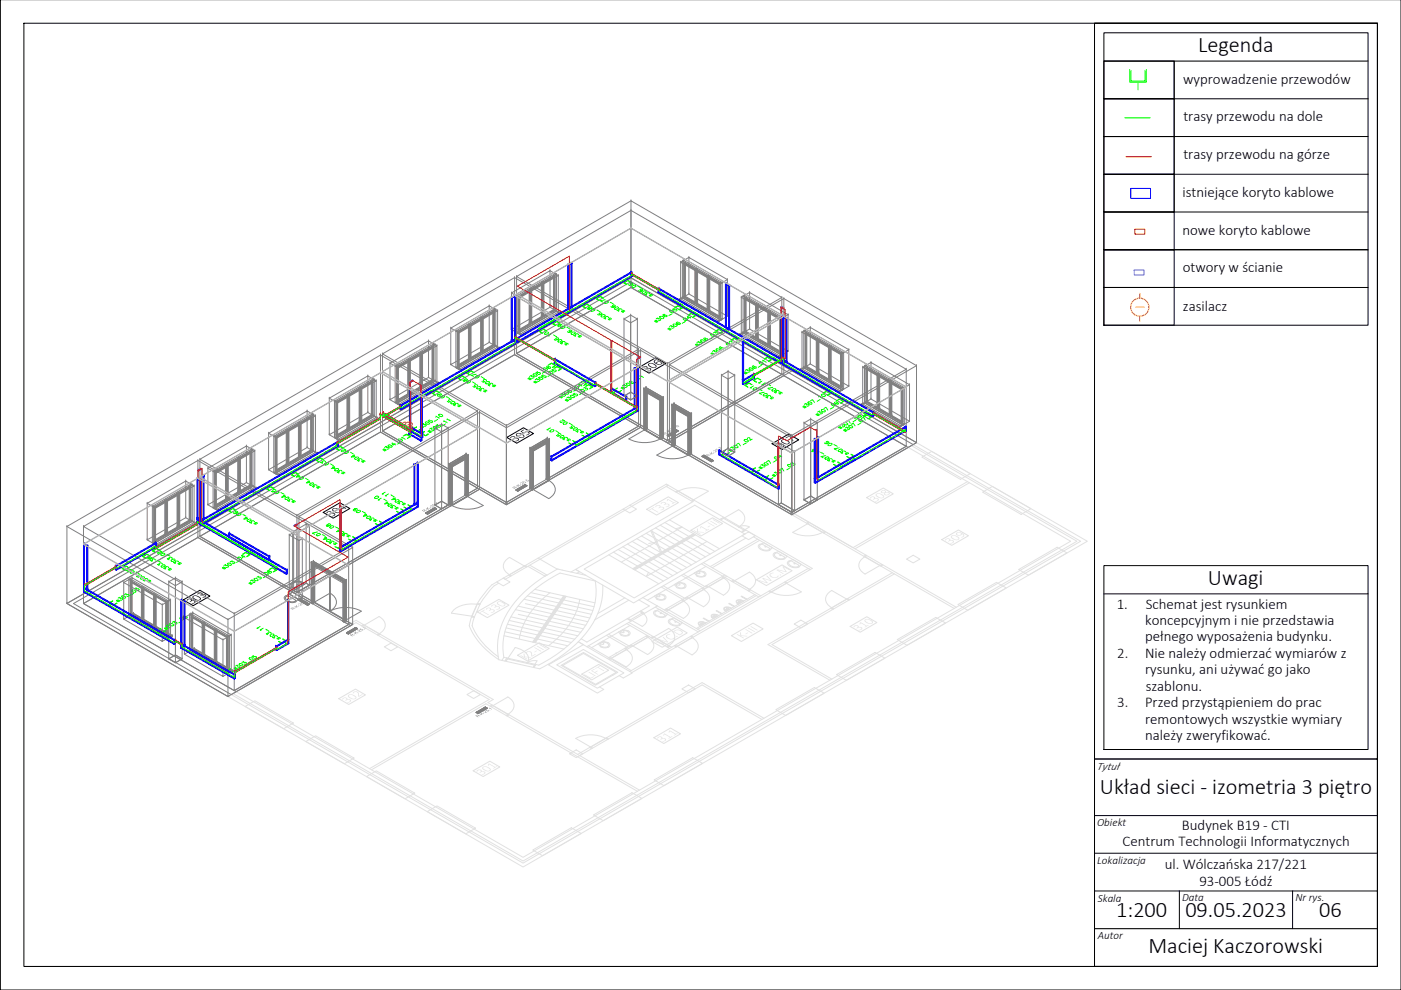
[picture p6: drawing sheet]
<svg xmlns="http://www.w3.org/2000/svg" width="297mm" height="210mm" viewBox="0 0 297 210" stroke-linecap="round" stroke-linejoin="round" font-family="sans-serif">
<defs><g id="words">
<g font-size="4.7">
<text x="254" y="11.1">Legenda</text>
<text x="256.1" y="124">Uwagi</text>
<text x="233.2" y="168.4">Układ sieci - izometria 3 piętro</text>
<text x="236.7" y="194.4">1:200</text>
<text x="251.3" y="194.4">09.05.2023</text>
<text x="279.7" y="194.4">06</text>
<text x="243.5" y="202.1">Maciej Kaczorowski</text>
</g>
<g font-size="3.2">
<text x="250.9" y="17.8">wyprowadzenie przewodów</text>
<text x="250.9" y="25.7">trasy przewodu na dole</text>
<text x="250.9" y="33.8">trasy przewodu na górze</text>
<text x="250.7" y="41.7">istniejące koryto kablowe</text>
<text x="250.7" y="49.7">nowe koryto kablowe</text>
<text x="250.8" y="57.7">otwory w ścianie</text>
<text x="250.8" y="66">zasilacz</text>
<text x="236.8" y="129.1">1.</text>
<text x="242.9" y="129.1">Schemat jest rysunkiem</text>
<text x="242.8" y="132.5">koncepcyjnym i nie przedstawia</text>
<text x="242.8" y="136">pełnego wyposażenia budynku.</text>
<text x="236.9" y="139.5">2.</text>
<text x="242.8" y="139.5">Nie należy odmierzać wymiarów z</text>
<text x="242.8" y="143">rysunku, ani używać go jako</text>
<text x="236.9" y="149.9">3.</text>
<text x="242.8" y="149.9">Przed przystąpieniem do prac</text>
<text x="242.9" y="146.5">szablonu.</text>
<text x="242.8" y="153.4">remontowych wszystkie wymiary</text>
<text x="242.8" y="156.9">należy zweryfikować.</text>
<text x="238" y="179.4">Centrum Technologii Informatycznych</text>
<text x="250.6" y="176">Budynek B19 - CTI</text>
<text x="246.9" y="184.3">ul. Wólczańska 217/221</text>
<text x="254.3" y="187.8">93-005 Łódź</text>
</g>
<g font-size="3.1" fill="#b3b3b3">
<text x="137.3" y="78.9" transform="rotate(-30 137.3 78.9)">306</text>
<text x="109.3" y="93.7" transform="rotate(-30 109.3 93.7)">305</text>
<text x="165.5" y="95.1" transform="rotate(-30 165.5 95.1)">307</text>
</g>
<text font-size="3.1" fill="#f00" x="70.3" y="109.6" transform="rotate(-30 70.3 109.6)">304</text>
<text font-size="3.1" fill="#00f" x="40.7" y="128.2" transform="rotate(-30 40.7 128.2)">303</text>
<g font-size="2.4">
<text x="232.6" y="163.2">Tytuł</text>
<text x="232.6" y="175.2">Obiekt</text>
<text x="232.6" y="183.2">Lokalizacja</text>
<text x="232.8" y="191.2">Skala</text>
<text x="250.6" y="191.1">Data</text>
<text x="274.6" y="191.1">Nr rys.</text>
<text x="232.8" y="199.1">Autor</text>
</g>
<g font-size="1" fill="#808080">
<text x="141" y="92.2" transform="rotate(-30 141 92.2)">R-K-25.6</text>
<text x="109.1" y="103.7" transform="rotate(-30 109.1 103.7)">R-K-25.5</text>
<text x="90" y="108.6" transform="rotate(-30 90 108.6)">R-K-25.4</text>
<text x="62.1" y="129.4" transform="rotate(-30 62.1 129.4)">R-K-25.3</text>
<text x="74.6" y="135" transform="rotate(-30 74.6 135)">R-K-25.2</text>
</g>
<text font-size="1" fill="#00f" x="150.1" y="96.9" transform="rotate(-30 150.1 96.9)">R-K-25.7</text>
<text font-size="1" fill="#e1e1e1" x="101.3" y="152.1" transform="rotate(-30 101.3 152.1)">R-K-25.1</text>
</g></defs>
<path d="M238.5 25h5.4" fill="none" stroke="#0f0" stroke-width=".21"/>
<path d="M238.7 33.2h5.4" fill="none" stroke="#f00" stroke-width=".21"/>
<path d="M239.7 40h4.2v2.1h-4.2z" fill="none" stroke="#00f" stroke-width=".21"/>
<!-- layer: korytka - nowe -->
<path d="M240.6 48.6h2.1v1h-2.1z" fill="none" stroke="#f00" stroke-width=".21"/>
<!-- layer: korytka - otwory do wykon -->
<path d="M240.5 57.2h2.1v1.1h-2.1z" fill="none" stroke="#f0f" stroke-width=".21"/>
<g fill="none" stroke="#0f0" stroke-width=".21">
<path d="M239.5 14.7v2.7h3.5v-2.7M239.8 15v2.2h3v-2.2M241.3 17.4v1.6M132.2 59.4l.5 .3M133.7 59.8l-.6-.3-.8 .4 .6 .4M133.8 59.8l-.7-.4-.9 .5 .7 .5M97.1 79.7l.4 .2M99 78.6l.4 .3M100.4 79l-.5-.3-.8 .4 .6 .4M100.6 79l-.7-.4-.9 .5 .7 .4M114.3 69.8l.5 .2M115.8 70.2l-.6-.4-.7 .5 .5 .3"/>
<path d="M115.9 70.2l-.7-.5-.9 .6 .7 .4M116.2 77.4l.7-.4 1 .5-.8 .4M116.4 77.4l.5-.3 .8 .4-.6 .3M117.2 68.1l.4 .3M117.4 78.1l.7-.4 .9 .5-.7 .4M117.6 78.1l.5-.3 .8 .4-.6 .3M117.8 77l-.4 .3M118.6 68.5l-.5-.3-.8 .4 .5 .4M118.8 68.5l-.7-.4-1 .5 .7 .4M119 77.7l-.4 .2M123.5 64.4l.5 .3M125 64.8l-.6-.3-.8 .5 .6 .3"/>
<path d="M125.1 64.8l-.7-.4-.9 .6 .7 .4M126.4 62.8l.4 .3M127.8 63.2l-.6-.3-.7 .4 .5 .4M128 63.2l-.8-.4-.9 .5 .7 .4M143.1 65.2l.6-.4 1 .5-.7 .4M143.2 65.2l.5-.3 .8 .4-.5 .3M144.6 64.8l-.4 .2M145.9 66.8l.7-.4 .9 .5-.7 .4M146 66.8l.6-.3 .8 .4-.6 .4M147.5 66.4l-.4 .3M151.7 70.2l.7-.4 .9 .5-.7 .4M151.9 70.2l.5-.3 .8 .4-.6 .3"/>
<path d="M153.3 69.8l-.4 .3M155 72.1l.7-.4 .9 .5-.7 .4M155.1 72.1l.6-.3 .8 .4-.6 .3M156.6 71.7l-.4 .2M162 76.1l.7-.4 .9 .6-.7 .4M162.1 76.1l.6-.3 .8 .5-.6 .3M163.6 75.7l-.4 .3M67 97.1l.4 .2M68.5 97.5l-.6-.4-.8 .5 .6 .3M68.6 97.5l-.7-.4-.9 .5 .7 .4M71.3 94.6l.4 .3M72.7 95l-.6-.3-.7 .4 .5 .4"/>
<path d="M72.9 95l-.8-.4-.9 .5 .7 .4M85.5 92.4l.7-.4 .9 .6-.7 .4M85.6 92.4l.6-.3 .7 .5-.5 .3M87 92.1l-.4 .2M88.1 91.2l-.5 .2M88.3 90.5l-.7 .4 .9 .5 .7-.4M88.3 90.6l-.6 .3 .8 .5 .6-.4M89.8 92.2l-.5 .2M90 91.5l-.7 .4 .9 .5 .7-.4M90 91.6l-.6 .3 .8 .4 .6-.3M91.7 82.9l.4 .2M93.1 83.2l-.6-.3-.7 .5 .5 .3"/>
<path d="M93.2 83.2l-.7-.4-.9 .6 .7 .4M98.6 80.1l-.6-.3-.8 .4 .6 .3M98.7 80.1l-.7-.4-.9 .5 .7 .4M121.4 93.4l.8 .4-1 .5-.7-.4M121.4 93.5l.6 .3-.8 .4-.5-.3M121.7 94.1l.4 .2M122.9 81.2l.7-.4 .9 .5-.7 .4M123 81.2l.6-.3 .7 .4-.5 .4M124.1 81.9l.7-.4 .9 .6-.7 .4M124.3 81.9l.5-.3 .8 .5-.6 .3M124.3 91.8l.7 .4-.9 .5-.7-.4M124.3 91.8l.5 .4-.7 .4-.6-.3"/>
<path d="M124.4 80.8l-.4 .3M124.5 92.4l.5 .3M125.7 81.5l-.4 .3M130.6 82.9l-.4 .3M130.9 82.3l-.7 .4 .9 .5 .7-.4M130.9 82.4l-.6 .3 .8 .4 .6-.3M153.8 95.5l-.7 .4 .9 .5 .7-.4M153.8 95.5l-.6 .4 .8 .4 .5-.3M157.9 81.2l.4 .2M159.3 81.6l-.5-.3-.8 .4 .6 .3M159.5 81.6l-.7-.4-.9 .5 .7 .4M159.7 80.2l.4 .2"/>
<path d="M159.9 99.8l-.4 .3M160.2 99.2l-.7 .4 .9 .5 .7-.4M160.2 99.2l-.6 .4 .8 .4 .5-.3M161.2 80.5l-.6-.3-.8 .5 .6 .3M161.3 80.5l-.7-.4-.9 .6 .7 .4M174.5 83.3l.7-.4 .9 .6-.7 .4M174.6 83.3l.6-.3 .8 .5-.6 .3M176.1 82.9l-.5 .3M177.3 85l.7-.4 1 .5-.8 .4M177.5 85l.5-.4 .8 .5-.6 .3M177.6 97.9l.7 .4-.9 .6-.7-.5M177.6 98l.6 .3-.8 .5-.6-.4"/>
<path d="M177.8 98.6l.5 .2M178.9 84.6l-.4 .2M180.4 96.3l.7 .4-.9 .5-.7-.4M180.4 96.4l.6 .3-.8 .4-.6-.3M180.7 97l.4 .2M182.1 87.7l.7-.4 .9 .5-.7 .5M182.2 87.7l.6-.3 .8 .4-.6 .4M183.1 88.3l.7-.4 .9 .5-.6 .5M183.3 88.3l.5-.3 .8 .4-.5 .4M183.7 87.3l-.5 .3M184.7 87.9l-.4 .3M30.3 117.5l.4 .2"/>
<path d="M31.7 117.9l-.6-.3-.7 .4 .5 .3M31.8 117.9l-.7-.4-.9 .5 .7 .4M32.3 116.3l.5 .2M33.8 116.7l-.6-.4-.8 .5 .6 .3M33.9 116.7l-.7-.4-.9 .5 .7 .4M48.5 107.8l.4 .2M49.9 108.2l-.6-.3-.7 .4 .5 .3M50 108.2l-.7-.4-.9 .5 .7 .4M51.4 117.5l.7-.4 1 .5-.8 .4M51.6 117.5l.5-.3 .8 .4-.6 .4M53 117.1l-.4 .3M56.5 103.2l.4 .2"/>
<path d="M58 103.5l-.6-.3-.8 .5 .6 .3M58.1 103.5l-.7-.4-.9 .6 .7 .4M61.7 100.1l.5 .3M63.2 100.5l-.6-.3-.8 .4 .6 .4M63.3 100.5l-.7-.4-.9 .5 .7 .5M72 115.4l.7 .4-1 .5-.7-.4M72 115.5l.5 .3-.8 .4-.5-.3M72.2 116l.4 .3M74.8 113.8l.7 .4-.9 .5-.7-.4M74.8 113.8l.5 .4-.7 .4-.6-.3M75 114.4l.4 .3M80.4 110.5l.8 .4-1 .5-.7-.4"/>
<path d="M80.4 110.6l.6 .3-.8 .4-.5-.3M80.7 111.2l.4 .2M85 107.9l.7 .4-.9 .5-.8-.4M85 107.9l.5 .4-.7 .4-.6-.3M85.2 108.5l.4 .3M86.5 107l.7 .4-.9 .5-.7-.4M86.5 107.1l.6 .3-.8 .4-.6-.3M86.7 107.7l.5 .2M162.7 101.5l-.4 .2M163 100.8l-.7 .4 .9 .5 .7-.4M163 100.9l-.6 .3 .8 .4 .6-.3M23.7 128l-.4 .3"/>
<path d="M23.9 127.4l-.7 .4 .9 .5 .8-.4M23.9 127.4l-.5 .4 .7 .4 .6-.3M25.9 120l.4 .3M27.3 120.4l-.6-.3-.7 .4 .5 .4M27.4 120.4l-.7-.4-.9 .5 .7 .4M33.9 133.9l-.4 .3M34.1 133.2l-.7 .4 .9 .6 .7-.4M34.1 133.3l-.5 .3 .7 .5 .6-.3M57.1 120.7l.6-.4 1 .6-.7 .4M57.2 120.7l.5-.3 .8 .5-.5 .3M58.6 120.4l-.4 .2M60 135.5l.7 .4-1 .5-.7-.4"/>
<path d="M60 135.5l.5 .4-.8 .4-.5-.3M60.2 136.1l.4 .3M48.6 142.4l-.4 .3M48.8 141.7l-.7 .4 1 .6 .6-.4M48.8 141.8l-.5 .3 .8 .5 .5-.3"/>
</g>
<!-- layer: NOTATKI -->
<g fill="none" stroke="#808080" stroke-width=".25">
<path d="M141.5 92.3l1.9-1.1 .4 .2-1.9 1.1zM141.5 92.3l1.9-1.1a3.3 3.3 0 0 1-1.9 1.1zM141.5 92.3l1.9-1.1-1.5 1.3zM141.9 92.5l.1-.1a3.3 3.3 0 0 1 1.8-1zM141.9 92.5l1.5-1.3 .4 .2zM148.9 96.7l.3-.2 2 1.2-.4 .2zM148.9 96.7l.3 .2a2.58 2.58 0 0 1 1.6 .9zM148.9 96.7l.3-.2 2 1.2zM148.9 96.7l2.3 1-.4 .2zM149.2 96.5l2 1.2-.2-.1a3.3 3.3 0 0 1-1.7-1zM90.3 108.8l1.9-1.1 .3 .2-1.9 1.1zM90.3 108.8l1.9-1.1-.1 .1a3.3 3.3 0 0 1-1.8 1z"/>
<path d="M90.3 108.8l1.9-1.1-1.6 1.3zM90.6 109l.8-.7 1.1-.4zM90.6 109l1.6-1.3 .3 .2zM63.3 127.2l.4-.2 1.9 1.1-.4 .2zM63.3 127.2l1.1 .4 .8 .7zM63.3 127.2l.4-.2 1.9 1.1zM63.3 127.2l2.3 .9-.4 .2zM63.7 127l1.8 1.1a3.3 3.3 0 0 1-1.8-1.1zM73.5 134.2l1.9-1.1 .4 .2-2 1.1zM73.5 134.2l1.9-1.1a3.1 3.1 0 0 1-1.9 1.1zM73.5 134.2l1.9-1.1-1.6 1.3zM73.9 134.4l.1-.1a3.1 3.1 0 0 1 1.7-1z"/>
<path d="M73.9 134.4l1.5-1.3 .4 .2zM101 151.1l1.9-1.2 .4 .2-2 1.2zM101 151.1l1.9-1.2-.1 .1a2.95 2.95 0 0 1-1.8 1zM101 151.1l1.9-1.2-1.6 1.4zM101.3 151.2h.1a3.3 3.3 0 0 1 1.9-1.1zM101.3 151.2l1.6-1.3 .4 .2z"/>
</g>
<g fill="none" stroke="#808080" stroke-width=".21">
<path d="M165.8 79.4l-32-18.4-24.3 13.9 32 18.5M165.8 79.4l-24.3 14M165.8 79.4l.4 .2M166.2 79.6l25.9 15M166.2 79.6l-24.3 14.1M167.5 78.4l-33.7-19.5-119.6 69 34.1 19.8 .4-.2M167.5 78.4l-1.7 1M167.5 78.4l.4 .2M167.9 78.6l26.4 15.2-.7 .5M167.9 78.6l-1.7 1M135.4 90.4l-26.3-15.2-28 16.2 26.3 15.1M135.4 90.4l-28 16.1"/>
<path d="M135.4 90.4l.4 .2M135.8 90.6l5.3 3.1M135.8 90.6l-28.4 16.4-5.7-3.3M141.1 93.7l.4 .2M141.5 93.9l26.4 15.2 24.7-14.2M141.5 93.4l-.4 .3M141.5 93.4l.4 .3M141.9 93.7l26 14.9M141.9 93.7l-.4 .2M192.1 94.6l-24.2 14M192.1 94.6l.5 .3M193.6 94.3l-59.8-34.6-118.2 68.3 33.4 19.3 1.1-.6"/>
<path d="M193.6 94.3l-1 .6M98.6 105l.4 .3M98.6 105l-35.6 20.6M101.2 103.5l-20.5-11.9-38.3 22.1 20.6 11.9M101.2 103.5l-2.6 1.5M101.2 103.5l.5 .2M101.7 103.7l-38.3 22.1M107.4 106.5l-.5 .3M107.4 106.5l.4 .3M167.9 108.6l-.4 .3M167.9 108.6l.4 .3M63 125.6l.4 .2"/>
<path d="M63.4 125.8l11.4 6.6-24.7 14.3M73.9 132.4l-31.9-18.4-24.3 14 32 18.4M73.9 132.4l-24.2 14M73.9 132.4l.4 .3M74.3 132.2l-.4 .2M49.7 146.4l.4 .3"/>
</g>
<!-- layer: dzwi - futryna -->
<g fill="none" stroke="#808080" stroke-width=".21">
<path d="M95.1 98.4h.1M95.2 98.4h.1M95.3 98.7h.1M95.3 98.7l.5 .2M95.4 98.5h.1M95.4 98.5l.3 .3M95.6 98.7h.1M95.6 98.7v8.5M95.7 98.8l3.3-1.9v8.3M95.7 98.8h.1M95.7 98.8v8.3M95.8 98.9l3.2-1.8v8.2"/>
<path d="M95.8 98.9h.1M95.8 98.9v8.2M98.5 96.8h.1M98.5 96.8l.5 .3M98.6 96.6h.1M98.6 96.6l.4 .3M98.8 96.3v8.6M98.8 96.3h.1M98.8 96.3l-3.6 2.1v8.6M99 96.9h.1M99 97.1h.1M99.2 96.5l.1 8.6"/>
<path d="M99.2 96.5h.1M99.2 96.5l-3.6 2.2M99.2 96.5v8.6M99.3 96.6l-3.7 2.1v8.6M99.3 96.6h.1M112.3 95l.1 8.6M112.3 95h.1M112.4 95.1l3.7-2.2v8.6M112.4 95.1h.1M112.6 95.2h.1M112.6 95.3h.1M112.6 95.3l.5 .3"/>
<path d="M112.6 95.2l.4 .2M112.8 95.3v8.6M112.8 95.3h.1M112.8 95.3l3.7-2.1v8.6M113 95.4h.1M113.1 95.6h.1M115.8 93.4h.1M115.8 93.4l.5 .3M115.9 93.3h.1M115.9 93.3l.4 .2M116 92.9h.1M116.1 92.9h.1"/>
<path d="M116.3 93.5l-3.3 1.9v8.3M116.3 93.7l-3.2 1.9v8.2M116.3 93.5h.1M116.3 93.7h.1M116.3 93.5v8.4M116.5 93.1h.1M116.5 93.1l-3.7 2.2M116.5 93.2v8.5M116.5 93.2h.1M136.5 91l.3 .1 .3-.2-.1-.1 .3 .1-.5 .3zM136.5 82.5l3.7 2.1v8.5M136.5 91h.1"/>
<path d="M136.5 82.5h.1M136.6 82.4l-.1 8.6M136.6 91h.1M136.6 82.4h.1M136.6 82.4l3.6 2.2M136.6 82.4v8.6M136.8 82.8h.1M136.8 91.1h.1M136.8 91.2h.1M136.8 83h.1M137 82.2l3.6 2.1v8.6M137 90.8h.1"/>
<path d="M137 82.2h.1M137 82.2v8.6M137 90.8v-8.6l3.7 2.1v8.6M137.1 90.9v-8.4l3.3 1.9v8.4M137.1 82.5h.1M137.1 90.9h.1M137.1 82.5l-.3 .3M137.3 90.9v-8.2l3.1 1.9v8.1M137.3 90.9h.1M137.3 82.7h.1M137.3 82.7l-.5 .3M139.9 93l.5-.3 .3 .2-.3-.1-.4 .2 .2 .1z"/>
<path d="M139.9 84.9l-3.1-1.9v8.2M139.9 93h.1M139.9 84.9h.1M139.9 84.9v8.1M140 84.7l-3.2-1.9v8.3M140 84.7h.1M140 93h.1M140 84.7v8.3M140.2 84.6v8.5M140.2 84.6h.1M140.2 93.1h.1M140.4 84.4h.1"/>
<path d="M140.4 92.8h.1M140.4 92.7h.1M140.4 84.6h.1M140.4 84.6l-.5 .3M140.4 84.4l-.4 .3M140.6 92.9h.1M140.6 84.3h.1M140.7 92.9h.1M140.7 84.3h.1M140.7 84.3h-.1M142.5 94.5h.2l.4-.2-.2-.1 .3 .1-.5 .3zM142.5 85.9l3.6 2.1v8.6"/>
<path d="M142.5 85.9v8.6M142.5 94.4h.1M142.5 85.9h.1M142.5 85.9l3.7 2.1M142.5 85.9v8.5M142.7 86.2h.1M142.7 94.5h.1M142.7 94.6h.1M142.7 86.4h.1M142.9 85.6l3.7 2.1v8.6M142.9 94.2h.1M142.9 85.6h.1"/>
<path d="M142.9 85.6v8.6M142.9 94.2v-8.6l3.7 2.1v8.6M143.1 94.3v-8.3l3.3 1.9v8.3M143.1 86h.1M143.1 94.3h.1M143.1 86l-.4 .2M143.2 94.3v-8.1l3.2 1.8v8.2M143.2 94.3h.1M143.2 86.2h.1M143.2 86.2l-.5 .2M145.9 96.4l.5-.2 .2 .1-.2-.1-.4 .2 .1 .2zM145.9 88.3l-3.2-1.9v8.2"/>
<path d="M145.9 96.4h.1M145.9 88.3h.1M145.9 88.3v8.1M146 88.1l-3.3-1.9v8.3M146 88.1h.1M146 96.4h.1M146 88.1v8.3M146.1 88l.1 8.6M146.1 88h.1M146.1 96.6h.1M146.2 96.6h.1M146.2 88h.1"/>
<path d="M146.4 87.9h.1M146.4 96.2h.1M146.4 88h.1M146.4 88l-.5 .3M146.4 87.9l-.4 .2M146.6 96.3h.1M146.6 87.7h.1M66 119.3v8.6M66 119.3h.1M66 119.3l7 4M66.2 119.9h.1M66.2 119.6h.1"/>
<path d="M66.2 119.6v8.4M66.4 119.1h.1M66.4 119.1l7 4M66.5 119h.1M66.5 119l6.9 4M66.6 119.4l-.4 .2 6.6 3.8 .4-.2M66.6 119.4h.1M66.7 119.6h.1M66.7 119.6l-.5 .3M95.1 107l.2-.2 .5 .3-.2 .2 .1-.2-.3-.2zM95.1 107h.1M95.2 107h.1"/>
<path d="M95.3 106.8h.1M95.4 106.9h.1M95.6 107.2h.1M95.6 107.3h.1M95.7 107.1h.1M95.8 107.1h.1M98.5 105l.3-.1-.2 .1 .4 .2 .3-.1-.3 .2zM98.5 105v-8.2l-3.2 1.9v8.1M98.5 105h.1M98.6 105v-8.4l-3.2 1.9v8.4M98.6 105h.1M98.8 104.9v-8.6l-3.7 2.1v8.6"/>
<path d="M98.8 104.9h.1M99 105.2h.1M99 105.3h.1M99.2 105.1h.1M99.3 105.1h.1M112.3 103.6l.3-.1 .5 .3-.3 .1 .2-.2-.4-.2zM113.1 103.8h.1M115.8 101.6l.2-.1-.1 .1 .4 .2h.2l-.2 .1zM115.8 101.6v-8.2l-3.2 1.9v8.2M115.8 101.6h.1M115.9 101.6v-8.3l-3.3 1.9v8.3M115.9 101.6h.1"/>
<path d="M116 101.5v-8.6l-3.7 2.1v8.6M116 101.5h.1M116.1 101.5h.1M116.3 101.8h.1M116.3 101.9h.1M116.5 101.7h.1M116.5 101.8h.1M66 127.9l.2 .1 .4-.3-.1-.1 .2 .1-.5 .3zM66 127.9h.1M66.2 128v-8.1l6.5 3.7v8.2M66.2 128h.1M66.4 127.6h.1"/>
<path d="M66.5 127.6v-8.6l-.1 8.6M66.5 127.6h.1M66.6 127.7v-8.3l6.6 3.8v8.3M66.6 127.7h.1M66.7 127.7h.1M72.7 131.8h.1M72.7 123.6h.1M72.8 123.4h.1M72.8 131.8h.1M72.8 123.4v8.4M72.9 123.3l.1 8.6M72.9 123.3l-6.9-4v8.6"/>
<path d="M72.9 123.3h.1M72.9 131.9h.1M72.9 123.3v8.6M73 131.9h.1M73 123.3h.1M73.2 123.3l-6.5-3.7v8.1M73.2 123.2h.1M73.2 131.5h.1M73.2 123.3h.1M73.2 123.3l-.5 .3M73.2 123.3v8.2M73.4 123.1v8.5l-.2-.1-.5 .3 .2 .1-.1-.1 .4-.3 .2 .1"/>
<path d="M73.4 123.1v8.5M73.4 131.6h.1M73.4 123.1h.1M73.4 123h.1"/>
</g>
<!-- layer: dzwi -->
<g fill="none" stroke="#808080" stroke-width=".21">
<path d="M95.8 98.9v8.2M95.8 99v8.2M95.8 98.9h.1M95.8 99h.1M95.8 98.9v8.3M95.8 99l3.3-1.9v8.2M99 97.1l-3.2 1.8v8.2M99 97.1h.1M99 97.1v8.2M99.1 97.1l-.1 8.2M99.1 97.1h.1M99.1 97.1v8.2"/>
<path d="M113 95.5l3.2-1.8v8.2M113 95.5h.1M113 95.6l.1 8.2M113.1 95.6l-.1 8.2M113.1 95.6v8.2M113.1 95.6h.1M116.2 93.7l.1 8.2M116.2 93.7h.1M116.3 93.7v8.2M116.3 93.7h.1M116.3 93.7l.1 8.2M116.4 93.7l-3.3 1.9v8.2"/>
<path d="M116.4 93.7h.1M136.7 83v8.1M136.7 91.2h.1M136.7 83h.1M136.7 83l.1 8.2M136.7 91.1h.1M136.8 83v8.2M136.8 91.2h.1M136.8 83h.1M136.8 83l3.2 1.8v8.2M136.8 91.1l3.2 1.9-3.2-1.8M136.8 91.1h.1"/>
<path d="M139.9 84.9l.1 8.1M139.9 84.9l-3.2-1.9v8.2M139.9 93h.1M139.9 84.9h.1M139.9 93.1h.1M140 84.8l-.1 8.2M140 84.9l-.1 8.2M140 93h.1M140 84.8h.1M140 84.9h.1M142.6 86.4v8.2M142.6 94.6h.1"/>
<path d="M142.6 86.4h.1M142.6 86.4l.1 8.2M142.7 86.4v8.2M142.7 94.6h.1M142.7 86.4h.1M142.8 86.4l3.2 1.8v8.2M142.8 94.6l3.1 1.9-3.2-1.9M142.8 94.6h.1M142.8 86.4h.1M145.9 88.3v8.2M145.9 88.3l-3.3-1.9v8.2M145.9 96.4h.1"/>
<path d="M145.9 88.3h.1M145.9 96.5h.1M146 88.2l-.1 8.2M146 96.4h.1M146 88.2h.1M66.6 119.6v8.2zM66.6 119.6h.1M66.6 119.6l3.3 1.9M66.7 119.5v8.2M66.7 119.5l3.3 1.9v8.2M66.7 119.6v8.1M66.7 119.5h.1"/>
<path d="M66.7 119.6h.1M95.8 107.1h.1M95.8 107.2h.1M99 105.2l-3.2 2 3.2-1.9M99 105.2h.1M99 105.3h.1M99.1 105.3h.1M113 103.7l3.2-1.8h.2l-3.3 1.9M113 103.7h.1M113.1 103.8h.1M116.2 101.9h.1M116.3 101.9h.1"/>
<path d="M116.4 101.9h.1M66.6 127.8h.1M66.6 127.8l3.3 1.8M66.7 127.7l3.3 1.9M66.7 127.7h.1M69.9 121.5v8.1h.1M69.9 129.6h.1M69.9 121.5h.1M70 129.6h.1M70 121.4h.1M70 129.6v-8.2l3.3 1.9v8.2M70 129.6l3.3 1.9h-.2"/>
<path d="M70 121.4l-.1 .1M70 129.6h-.1M73.1 123.4l-3.2-1.9v8.1l3.2 1.9M73.1 131.5h.1M73.1 123.4h.1M73.2 123.3l-.1 8.2M73.2 123.3h.1M73.2 123.3v8.2M73.2 131.5h.1M73.3 123.3l-.1 8.2M73.3 131.5h.1M73.3 123.3h.1"/>
</g>
<path d="M133.3 93a7.3 7.3 0 0 0 6.7 0M133.3 93.1l3.4-2 3.3 2M139.2 96.5l3.4-1.9 3.3 1.9a7.3 7.3 0 0 1-6.7 0zM95.8 107.2a7.3 7.3 0 0 0 6.7 0l-3.4-1.9-3.3 1.9M116.4 105.7a2.03 2.03 0 0 0 1.3-1.9 2.03 2.03 0 0 0-1.3-1.9l-3.4 1.9 3.4 1.9M70 129.6a7.3 7.3 0 0 1 6.6 0l-3.3 1.9M70 125.8l-3.3 1.9M70 125.8a2.01 2.01 0 0 1 1.3 1.9 2.01 2.01 0 0 1-1.3 1.9" fill="none" stroke="#808080" stroke-width=".21"/>
<!-- layer: okna - rama -->
<g fill="none" stroke="#808080" stroke-width=".21">
<path d="M115 59.9l2.4-1.3v7.1l-2.4 1.3zM115 59.9h.1M115 59.9l.3 .1M117.4 58.6h.1M117.4 58.6l.2 .1M117.6 58.7h.1M117.7 58l-8.2 4.7v7.8l8.2-4.7M117.7 58h.1M118 58.2l-.3-.2v7.8l.3 .1M118 58.2h.1M144.7 55.4l8.2 4.7v7.8l-8.2-4.8zM144.7 55.4h.1"/>
<path d="M145 55.2h.1M145 55.2l-.3 .2M145 55.9l2.3 1.3v7.1l-2.3-1.3zM145 55.9h.1M145.3 55.7l2.3 1.4v7.1l-2.3-1.4zM145.3 55.7h.1M145.3 55.7l-.3 .2M147.3 57.2h.1M147.6 57.4l2.3 1.3v7.1l-2.3-1.3zM147.6 57.4h.1M147.6 57.1h.1M147.6 57.1l-.3 .1"/>
<path d="M147.9 57.2l2.3 1.4v7.1l-2.3-1.4zM147.9 57.2h.1M147.9 57.2l-.3 .2M149.9 58.7h.1M150.2 58.9l2.3 1.3v7.1l-2.3-1.3zM150.2 58.6h.1M150.2 58.9h.1M150.2 58.6l-.3 .1M150.5 58.7l2.3 1.3v7.2l-2.3-1.4zM150.5 58.7h.1M150.5 58.7l-.3 .2M153.1 59.9l-8.1-4.7v7.8l8.1 4.7"/>
<path d="M153.1 59.9h.1M83.8 77.6h.1M83.8 77.6l.3 .2M84.1 77.8l8.2-4.7v7.7l-8.2 4.7zM84.1 77.8h.1M84.1 77.7l2.4-1.3v7.1l-2.4 1.4zM84.1 77.7h.1M84.1 77.7l.3 .2M84.4 77.9l2.3-1.3v7.1l-2.3 1.3zM84.4 77.9h.1M86.5 76.4h.1M86.5 76.4l.2 .2"/>
<path d="M86.7 76.3l2.3-1.4v7.1l-2.3 1.4zM86.7 76.3h.1M86.7 76.6h.1M86.7 76.3l.3 .1M87 76.4l2.3-1.3v7.1l-2.3 1.3zM87 76.4h.1M89 74.9h.1M89 74.9l.3 .2M89.3 74.8l2.3-1.4v7.1l-2.3 1.4zM89.3 75.1h.1M89.3 74.8h.1M89.3 74.8l.3 .1"/>
<path d="M89.6 74.9l2.3-1.3v7.1l-2.3 1.3zM89.6 74.9h.1M91.6 73.4h.1M91.6 73.4l.3 .2M91.9 73.6h.1M92 72.9l-8.2 4.7v7.8l8.2-4.7M92 72.9h.1M92.3 73.1l-.3-.2v7.8l.3 .1M92.3 73.1h.1M96.7 77.9h.1M96.7 70.2h.1M96.7 77.9l.3 .2"/>
<path d="M96.7 70.2l.3 .2M97 70.4l8.1-4.8v7.8l-8.1 4.7zM97 78.1h.1M97 70.4h.1M97 70.3l2.3-1.3v7.1l-2.3 1.3zM97 77.4h.1M97 70.3h.1M97 70.3l.3 .2M97 77.4l.3 .2M97.3 70.5l2.3-1.4v7.2l-2.3 1.3zM97.3 77.6h.1M97.3 70.5h.1"/>
<path d="M99.3 76.1h.1M99.3 69h.1M99.3 69l.3 .1M99.3 76.1l.3 .2M99.6 68.8l2.3-1.3v7.1l-2.3 1.3zM99.6 75.9h.1M99.6 68.8h.1M99.6 76.3h.1M99.6 69.1h.1M99.6 68.8l.3 .2M99.6 75.9l.3 .2M99.9 69l2.3-1.3v7.1l-2.3 1.3z"/>
<path d="M99.9 76.1h.1M99.9 69h.1M101.9 74.6h.1M101.9 67.5h.1M101.9 67.5l.3 .2M101.9 74.6l.3 .2M102.2 67.3l2.3-1.3v7.1l-2.3 1.3zM102.2 74.8h.1M102.2 67.7h.1M102.2 74.4h.1M102.2 67.3h.1M102.2 67.3l.3 .2"/>
<path d="M102.2 74.4l.3 .2M102.5 67.5l2.3-1.3v7.1l-2.3 1.3zM102.5 74.6h.1M102.5 67.5h.1M104.5 73.1h.1M104.5 66h.1M104.5 66l.3 .2M104.5 73.1l.3 .2M104.8 73.3h.1M104.8 66.2h.1M104.8 65.5l-8.1 4.7v7.7l8.1-4.7M104.8 73.2h.1"/>
<path d="M104.8 65.5h.1M105.1 65.6l-.3-.1v7.7l.3 .2M105.1 73.4h.1M105.1 65.6h.1M109.5 70.5h.1M109.5 62.7h.1M109.5 70.5l.3 .2M109.5 62.7l.3 .2M109.8 62.9l8.2-4.7v7.7l-8.2 4.8zM109.8 70.7h.1M109.8 62.9h.1M109.9 62.9l2.3-1.4v7.1l-2.3 1.4z"/>
<path d="M109.9 70h.1M109.9 62.9h.1M109.9 62.9l.3 .1M109.9 70l.3 .1M110.2 63l2.3-1.3v7.1l-2.3 1.3zM110.2 70.1h.1M110.2 63h.1M112.2 68.6h.1M112.2 61.5h.1M112.2 61.5l.3 .2M112.2 68.6l.3 .2M112.5 61.4l2.3-1.4v7.2l-2.3 1.3z"/>
<path d="M112.5 68.5h.1M112.5 61.4h.1M112.5 68.8h.1M112.5 61.7h.1M112.5 61.4l.2 .1M112.5 68.5l.2 .1M112.7 61.5l2.3-1.3v7.1l-2.3 1.3zM112.7 68.6h.1M112.7 61.5h.1M114.8 67.2h.1M114.8 60h.1M114.8 60l.2 .2"/>
<path d="M114.8 67.2l.2 .1M115 67.3h.1M115 60.2h.1M115 67h.1M115 67l.3 .2M115.3 60l2.3-1.3v7.1l-2.3 1.4zM115.3 67.2h.1M115.3 60h.1M117.4 65.7h.1M117.4 65.7l.2 .1M117.6 65.8h.1M117.7 65.8h.1"/>
<path d="M118 65.9h.1M144.7 63.1h.1M145 63h.1M145 63l-.3 .1M145.3 62.8h.1M145.3 62.8l-.3 .2M147.3 64.3h.1M147.6 64.5h.1M147.6 64.2h.1M147.6 64.2l-.3 .1M147.9 64.3h.1M147.9 64.3l-.3 .2"/>
<path d="M149.9 65.8h.1M150.2 65.7h.1M150.2 66h.1M150.2 65.7l-.3 .1M150.5 65.8h.1M150.5 65.8l-.3 .2M152.5 67.3h.1M152.5 60.2h.1M152.8 67.2h.1M152.8 60h.1M152.8 60l-.3 .2M152.8 67.2l-.3 .1"/>
<path d="M152.9 60.1l.2-.2v7.8l-.2 .2M152.9 67.9h.1M152.9 60.1h.1M153.1 67.7h.1M157.6 62.8l8.1 4.7v7.8l-8.1-4.7zM157.6 70.6h.1M157.6 62.8h.1M157.8 70.4h.1M157.8 62.6h.1M157.8 70.4l-.2 .2M157.8 62.6l-.2 .2M157.9 63.3l2.3 1.4v7.1l-2.3-1.4z"/>
<path d="M157.9 70.4h.1M157.9 63.3h.1M158.2 63.2l2.3 1.3v7.1l-2.3-1.3zM158.2 70.3h.1M158.2 63.2h.1M158.2 63.2l-.3 .1M158.2 70.3l-.3 .1M160.2 71.8h.1M160.2 64.7h.1M160.5 64.8l2.3 1.4v7.1l-2.3-1.4zM160.5 71.9h.1M160.5 64.8h.1"/>
<path d="M160.5 71.6h.1M160.5 64.5h.1M160.5 64.5l-.3 .2M160.5 71.6l-.3 .2M160.8 64.7l2.3 1.3v7.1l-2.3-1.3zM160.8 71.8h.1M160.8 64.7h.1M160.8 64.7l-.3 .1M160.8 71.8l-.3 .1M162.8 73.3h.1M162.8 66.2h.1M163.1 66.3l2.3 1.3v7.2l-2.3-1.4z"/>
<path d="M163.1 73.1h.1M163.1 66h.1M163.1 73.4h.1M163.1 66.3h.1M163.1 66l-.3 .2M163.1 73.1l-.3 .2M163.4 66.2l2.3 1.3v7.1l-2.3-1.3zM163.4 73.3h.1M163.4 66.2h.1M163.4 66.2l-.3 .1M163.4 73.3l-.3 .1M165.4 74.8h.1"/>
<path d="M165.4 67.6h.1M165.7 74.6h.1M165.7 67.5h.1M165.7 67.5l-.3 .1M165.7 74.6l-.3 .2M165.7 67.5l.3-.2v7.8l-.3 .2M165.7 75.3h.1M166 67.3l-8.2-4.7v7.8l8.2 4.7M166 75.1h.1M166 67.3h.1M45.2 99.9h.1M45.2 99.9l.3 .2"/>
<path d="M47.8 98.7h.1M47.8 98.7l.3 .2M48.1 98.5l2.3-1.3v7.1l-2.3 1.4zM48.1 98.5h.1M48.1 98.9h.1M48.1 98.5l.3 .2M48.4 98.7l2.3-1.3v7.1l-2.3 1.3zM48.4 98.7h.1M50.4 97.2h.1M50.4 97.2l.3 .2M50.7 97.1l2.3-1.4v7.1l-2.3 1.4zM50.7 97.4h.1"/>
<path d="M50.7 97.1h.1M50.7 97.1l.3 .1M51 97.2l2.3-1.3v7.1l-2.3 1.3zM51 97.2h.1M53 95.7h.1M53 95.7l.3 .2M53.3 95.9h.1M53.3 95.2l-8.1 4.7v7.8l8.1-4.8M53.3 95.2h.1M53.6 95.4l-.3-.2v7.7l.3 .2M53.6 95.4h.1M58 92.5h.1"/>
<path d="M58 92.5l.3 .1M58.3 92.6l8.2-4.7v7.8l-8.2 4.7zM58.3 92.6h.1M58.4 92.6l2.3-1.3v7.1l-2.3 1.3zM58.4 99.7h.1M58.4 92.6h.1M58.4 92.6l.3 .2M58.4 99.7l.3 .2M58.7 92.8l2.3-1.4v7.1l-2.3 1.4zM58.7 99.9h.1M58.7 92.8h.1M60.7 98.4h.1"/>
<path d="M60.7 91.3h.1M60.7 91.3l.3 .1M60.7 98.4l.3 .1M61 91.1l2.3-1.3v7.1l-2.3 1.3zM61 98.2h.1M61 91.1h.1M61 98.5h.1M61 91.4h.1M61 91.1l.3 .2M61 98.2l.3 .2M61.3 91.3l2.3-1.3v7.1l-2.3 1.3zM61.3 98.4h.1"/>
<path d="M61.3 91.3h.1M63.3 96.9h.1M63.3 89.8h.1M63.3 89.8l.3 .2M63.3 96.9l.3 .2M63.6 89.6l2.3-1.3v7.1l-2.3 1.3zM63.6 97.1h.1M63.6 90h.1M63.6 96.7h.1M63.6 89.6h.1M63.6 89.6l.2 .2M63.6 96.7l.2 .2"/>
<path d="M63.8 89.8l2.4-1.3v7.1l-2.4 1.3zM63.8 96.9h.1M63.8 89.8h.1M65.9 95.4h.1M65.9 88.3h.1M65.9 88.3l.3 .2M65.9 95.4l.3 .2M66.2 95.6h.1M66.2 88.5h.1M66.2 87.8l-8.2 4.7v7.7l8.2-4.7M66.2 95.5h.1M66.2 87.8h.1"/>
<path d="M66.5 87.9l-.3-.1v7.7l.3 .2M66.5 95.7h.1M66.5 87.9h.1M70.9 92.8h.1M70.9 85.1h.1M70.9 92.8l.3 .2M70.9 85.1l.3 .1M71.2 85.2l8.2-4.7v7.8l-8.2 4.7zM71.2 93h.1M71.2 85.2h.1M71.3 85.2l2.3-1.3v7l-2.3 1.4zM71.3 92.3h.1"/>
<path d="M71.3 85.2h.1M71.3 85.2l.3 .1M71.3 92.3l.3 .1M71.6 85.3l2.3-1.3v7.1l-2.3 1.3zM71.6 92.4h.1M71.6 85.3h.1M73.6 90.9h.1M73.6 83.9h.1M73.6 83.9l.3 .1M73.6 90.9l.3 .2M73.9 83.7l2.2-1.3v7.1l-2.2 1.3zM73.9 90.8h.1"/>
<path d="M73.9 83.7h.1M73.9 91.1h.1M73.9 84h.1M73.9 83.7l.2 .2M73.9 90.8l.2 .1M74.1 83.9l2.3-1.4v7.1l-2.3 1.3zM74.1 90.9h.1M74.1 83.9h.1M76.1 89.5h.1M76.1 82.4h.1M76.1 82.4l.3 .1M76.1 89.5l.3 .1"/>
<path d="M76.4 82.2l2.3-1.3v7.1l-2.3 1.3zM76.4 89.6h.1M76.4 82.5h.1M76.4 89.3h.1M76.4 82.2h.1M76.4 82.2l.3 .2M76.4 89.3l.3 .2M76.7 82.4l2.3-1.4v7.1l-2.3 1.4zM76.7 89.5h.1M76.7 82.4h.1M78.7 88h.1M78.7 80.9h.1"/>
<path d="M78.7 80.9l.3 .1M78.7 88l.3 .1M79 88.1h.1M79 81h.1M79.1 80.3l-8.2 4.8v7.7l8.2-4.7M79.1 88.1h.1M79.1 80.3h.1M79.4 80.5l-.3-.2v7.8l.3 .2M79.4 88.3h.1M79.4 80.5h.1M83.8 85.4h.1M83.8 85.4l.3 .1"/>
<path d="M84.1 85.5h.1M84.1 84.9h.1M84.1 84.9l.3 .1M84.4 85h.1M86.5 83.5h.1M86.5 83.5l.2 .2M86.7 83.4h.1M86.7 83.7h.1M86.7 83.4l.3 .1M87 83.5h.1M89 82h.1M89 82l.3 .2"/>
<path d="M89.3 82.2h.1M89.3 81.9h.1M89.3 81.9l.3 .1M89.6 82h.1M91.6 80.5h.1M91.6 80.5l.3 .2M91.9 80.7h.1M92 80.7h.1M92.3 80.8h.1M32.3 115.1h.1M32.3 107.4h.1M32.3 115.1l.3 .2"/>
<path d="M32.3 107.4l.3 .1M32.6 107.5l8.2-4.7v7.7l-8.2 4.8zM32.6 115.3h.1M32.6 107.5h.1M32.7 107.5l2.3-1.4v7.1l-2.3 1.4zM32.7 114.6h.1M32.7 107.5h.1M32.7 107.5l.2 .1M32.7 114.6l.2 .1M32.9 107.6l2.3-1.3v7.1l-2.3 1.3zM32.9 114.7h.1M32.9 107.6h.1"/>
<path d="M35 113.2h.1M35 106.1h.1M35 106.1l.2 .2M35 113.2l.2 .2M35.2 106l2.3-1.4v7.2l-2.3 1.3zM35.2 113.1h.1M35.2 106h.1M35.2 113.4h.1M35.2 106.3h.1M35.2 106l.3 .1M35.2 113.1l.3 .1M35.5 106.1l2.3-1.3v7.1l-2.3 1.3z"/>
<path d="M35.5 113.2h.1M35.5 106.1h.1M37.5 111.8h.1M37.5 104.6h.1M37.5 104.6l.3 .2M37.5 111.8l.3 .1M37.8 104.5l2.3-1.3v7.1l-2.3 1.3zM37.8 111.9h.1M37.8 104.8h.1M37.8 111.6h.1M37.8 104.5h.1M37.8 104.5l.3 .1"/>
<path d="M37.8 111.6l.3 .2M38.1 104.6l2.3-1.3v7.1l-2.3 1.4zM38.1 111.8h.1M38.1 104.6h.1M40.1 110.3h.1M40.1 103.2h.1M40.1 103.2l.3 .1M40.1 110.3l.3 .1M40.4 110.4h.1M40.4 103.3h.1M40.5 102.6l-8.2 4.8v7.7l8.2-4.7M40.5 110.4h.1"/>
<path d="M40.5 102.6h.1M40.8 102.8l-.3-.2v7.8l.3 .1M40.8 110.5h.1M40.8 102.8h.1M45.2 107.7h.1M45.2 107.7l.3 .1M45.5 100.1l8.1-4.7v7.7l-8.1 4.7zM45.5 107.8h.1M45.5 100.1h.1M45.5 100l2.3-1.3v7.1l-2.3 1.3zM45.5 107.1h.1M45.5 100h.1"/>
<path d="M45.5 100l.3 .2M45.5 107.1l.3 .2M45.8 100.2l2.3-1.3v7.1l-2.3 1.3zM45.8 107.3h.1M45.8 100.2h.1M47.8 105.8h.1M47.8 105.8l.3 .2M48.1 105.7h.1M48.1 106h.1M48.1 105.7l.3 .1M48.4 105.8h.1M50.4 104.3h.1"/>
<path d="M50.4 104.3l.3 .2M50.7 104.5h.1M50.7 104.2h.1M50.7 104.2l.3 .1M51 104.3h.1M53 102.8h.1M53 102.8l.3 .2M53.3 103h.1M53.3 102.9h.1M53.6 103.1h.1M58 100.2h.1M58 100.2l.3 .2"/>
<path d="M58.3 100.4h.1M27.3 122.9l8.2 4.7v7.8l-8.2-4.8M27.3 130.6h.1M27.3 122.9h.1M27.6 122.7l-.3 .2v7.7l.3-.1M27.6 122.7l8.2 4.7v7.8l-8.2-4.7zM27.6 130.5h.1M27.6 122.7h.1M27.7 123.4l2.3 1.3v7.1l-2.3-1.3zM27.7 130.5h.1M27.7 123.4h.1M27.9 123.2l2.4 1.4v7.1l-2.4-1.3z"/>
<path d="M27.9 130.4h.1M27.9 123.2h.1M27.9 123.2l-.2 .2M27.9 130.4l-.2 .1M30 131.8h.1M30 124.7h.1M30.3 124.9l2.3 1.3v7.1l-2.3-1.3zM30.3 132h.1M30.3 124.9h.1M30.3 131.7h.1M30.3 124.6h.1M30.3 124.6l-.3 .1"/>
<path d="M30.3 131.7l-.3 .1M30.5 124.7l2.3 1.4v7.1l-2.3-1.4zM30.5 131.8h.1M30.5 124.7h.1M30.5 124.7l-.2 .2M30.5 131.8l-.2 .2M32.6 133.3h.1M32.6 126.2h.1M32.8 126.4l2.3 1.3v7.1l-2.3-1.3zM32.8 133.2h.1M32.8 126.1h.1M32.8 133.5h.1"/>
<path d="M32.8 126.4h.1M32.8 126.1l-.2 .1M32.8 133.2l-.2 .1M33.1 126.2l2.3 1.4v7.1l-2.3-1.4zM33.1 133.3h.1M33.1 126.2h.1M33.1 126.2l-.3 .2M33.1 133.3l-.3 .2M35.1 134.8h.1M35.1 127.7h.1M35.4 134.7h.1M35.4 127.6h.1"/>
<path d="M35.4 127.6l-.3 .1M35.4 134.7l-.3 .1M35.5 135.4h.1M35.5 127.6h.1M35.8 135.2h.1M35.8 127.4h.1M35.8 135.2l-.3 .2M35.8 127.4l-.3 .2M40.2 130.3l8.2 4.7v7.8l-8.2-4.7M40.2 138.1h.1M40.2 130.3h.1M40.5 130.1l-.3 .2v7.8l.3-.2"/>
<path d="M40.5 130.1l8.1 4.8v7.7l-8.1-4.7zM40.5 137.9h.1M40.5 130.1h.1M40.5 130.8l2.3 1.4v7.1l-2.3-1.4zM40.5 130.8h.1M40.8 130.7l2.3 1.3v7.1l-2.3-1.3zM40.8 137.8h.1M40.8 130.7h.1M40.8 130.7l-.3 .1M40.8 137.8l-.3 .1M42.8 139.3h.1M42.8 132.2h.1"/>
<path d="M43.1 132.3l2.3 1.4v7.1l-2.3-1.4zM43.1 139.4h.1M43.1 132.3h.1M43.1 139.1h.1M43.1 132h.1M43.1 132l-.3 .2M43.1 139.1l-.3 .2M43.4 132.2l2.3 1.3v7.1l-2.3-1.3zM43.4 139.3h.1M43.4 132.2h.1M43.4 132.2l-.3 .1M43.4 139.3l-.3 .1"/>
<path d="M45.4 133.7h.1M45.7 133.8l2.3 1.3v7.2l-2.3-1.4zM45.7 133.5h.1M45.7 133.8h.1M45.7 133.5l-.3 .2M46 133.7l2.3 1.3v7.1l-2.3-1.3zM46 133.7h.1M46 133.7l-.3 .1M48 135.1h.1M48.3 135h.1M48.3 135l-.3 .1M48.4 135h.1"/>
<path d="M48.6 134.9h.1M48.6 134.9l-.2 .1M45.4 140.8h.1M45.7 140.6h.1M45.7 140.9h.1M45.7 140.6l-.3 .2M46 140.8h.1M46 140.8l-.3 .1M48 142.3h.1M48.3 142.1h.1M48.3 142.1l-.3 .2M48.4 142.8h.1"/>
<path d="M48.6 142.6h.1M48.6 142.6l-.2 .2"/>
</g>
<!-- layer: okna - szyba -->
<g fill="none" stroke="#808080" stroke-width=".21">
<path d="M115.2 59.9l2.3-1.3v7.1l-2.3 1.3M115.2 59.9h.1M115.2 60v7M115.2 60h.1M117.5 58.6v7.2M117.5 58.6h.1M117.5 58.7l-2.3 1.3v7.1M117.5 58.7h.1M145.1 55.8l.1 7.1M145.1 55.8h.1M145.2 55.8l2.3 1.3v7.1l-2.3-1.3M145.2 55.8h.1"/>
<path d="M147.4 57.2l-2.3-1.4v7.1M147.4 57.2h.1M147.5 57.1l-.1 7.2M147.5 57.1h.1M147.7 57.3l.1 7.1M147.7 57.3h.1M147.8 57.3l2.3 1.3v7.1l-2.3-1.3M147.8 57.3h.1M150 58.7l-2.3-1.4v7.1M150 58.7h.1M150.1 58.6l-.1 7.2M150.1 58.6h.1"/>
<path d="M150.3 58.8l.1 7.1M150.3 58.8h.1M150.4 58.8l2.3 1.3v7.1l-2.3-1.3M150.4 58.8h.1M84.3 77.8l2.3-1.3v7.1l-2.3 1.3M84.3 77.8h.1M84.3 77.8v7.1M86.6 76.5v7.1M86.6 76.5h.1M86.6 76.5l-2.3 1.3v7.2M86.8 76.3l2.3-1.3v7.1l-2.3 1.3M86.8 76.3h.1"/>
<path d="M86.9 76.4l-.1 7M86.9 76.4h.1M89.1 75l.1 7.1M89.1 75h.1M89.2 75l-2.3 1.4v7.1M89.2 75h.1M89.4 74.8l2.3-1.3v7.1l-2.3 1.3M89.4 74.8h.1M89.5 74.9l-.1 7M89.5 74.9h.1M91.7 73.5l.1 7.1M91.7 73.5h.1"/>
<path d="M91.8 73.5l-2.3 1.4v7.1M91.8 73.5h.1M97.1 70.4l2.3-1.4v7.2l-2.3 1.3M97.1 77.5h.1M97.1 70.4h.1M97.2 70.4l-.1 7.1M97.2 77.5h.1M97.2 70.4h.1M99.4 69l.1 7.2M99.4 76.2l-2.3 1.3M99.4 76.2h.1M99.4 69h.1"/>
<path d="M99.5 69.1l-2.3 1.3v7.1M99.5 76.2h.1M99.5 69.1h.1M99.7 68.9l2.3-1.3v7.1l-2.3 1.3M99.7 76h.1M99.7 68.9h.1M99.8 68.9l-.1 7.1M99.8 76h.1M99.8 68.9h.1M102 67.6l.1 7.1M102 74.7l-2.3 1.3M102 74.7h.1"/>
<path d="M102 67.6h.1M102.1 67.6l-2.3 1.3v7.1M102.1 74.7h.1M102.1 67.6h.1M102.3 67.4l2.3-1.3v7.1l-2.3 1.3M102.3 74.5h.1M102.3 67.4h.1M102.3 67.4v7.1M104.6 66.1l.1 7.1M104.6 73.2l-2.3 1.3M104.6 73.2h.1M104.6 66.1h.1"/>
<path d="M104.7 66.1l-2.4 1.3v7.1M104.7 73.2h.1M104.7 66.1h.1M110 62.9l2.3-1.3v7.1l-2.3 1.3M110 70h.1M110 62.9h.1M110.1 63l-.1 7M110.1 70.1h.1M110.1 63h.1M112.3 61.6l.1 7.1M112.3 68.7l-2.3 1.3M112.3 68.7h.1"/>
<path d="M112.3 61.6h.1M112.4 61.6l-2.3 1.4v7.1M112.4 68.7h.1M112.4 61.6h.1M112.6 61.4l2.3-1.3v7.1l-2.3 1.3M112.6 68.5h.1M112.6 61.4h.1M112.6 61.5v7M112.6 68.6h.1M112.6 61.5h.1M114.9 60.1v7.2M114.9 67.2l-2.3 1.3"/>
<path d="M114.9 67.2h.1M114.9 60.1h.1M114.9 60.1l-2.3 1.4v7.1M114.9 67.3h.1M115.2 67h.1M115.2 67.1h.1M117.5 65.7l-2.3 1.3M117.5 65.7h.1M117.5 65.8h.1M145.1 62.9h.1M145.2 62.9l2.3 1.3M145.2 62.9h.1"/>
<path d="M147.4 64.3h.1M147.5 64.2h.1M147.7 64.4h.1M147.8 64.4l2.3 1.3M147.8 64.4h.1M150 65.8h.1M150.1 65.7h.1M150.3 65.9h.1M150.4 65.9l2.3 1.3M150.4 65.9h.1M152.6 60.1l-2.3-1.3v7.1M152.6 67.3h.1"/>
<path d="M152.6 60.1h.1M152.7 60.1l-.1 7.2M152.7 67.2h.1M152.7 60.1h.1M158 63.3l.1 7M158 70.4h.1M158 63.3h.1M158.1 63.2l2.3 1.4v7.1l-2.3-1.4M158.1 70.3l2.3 1.4M158.1 70.3h.1M158.1 63.2h.1M160.3 64.6l-2.3-1.3v7.1"/>
<path d="M160.3 71.7h.1M160.3 64.6h.1M160.4 64.6l-.1 7.1M160.4 71.7h.1M160.4 64.6h.1M160.6 64.8l.1 7M160.6 71.9h.1M160.6 64.8h.1M160.7 64.7l2.3 1.4v7l-2.3-1.3M160.7 71.8l2.3 1.3M160.7 71.8h.1M160.7 64.7h.1"/>
<path d="M162.9 66.1l-2.3-1.3v7.1M162.9 73.2h.1M162.9 66.1h.1M163 66.1l-.1 7.1M163 73.1h.1M163 66.1h.1M163.2 66.2v7.1M163.2 73.4h.1M163.2 66.2h.1M163.2 66.2l2.4 1.3v7.1l-2.4-1.3M163.2 73.3l2.4 1.3M163.2 73.3h.1"/>
<path d="M165.5 67.6l-2.3-1.4v7.2M165.5 74.7h.1M165.5 67.6h.1M165.6 67.5l-.1 7.2M165.6 74.6h.1M165.6 67.5h.1M47.9 98.8l.1 7.1M47.9 98.8h.1M48 98.8l-2.3 1.3v7.1M48 98.8h.1M48.2 98.6l2.3-1.3v7.1l-2.3 1.3M48.2 98.6h.1"/>
<path d="M48.3 98.7l-.1 7M48.3 98.7h.1M50.5 97.3l.1 7.1M50.5 97.3h.1M50.6 97.3l-2.3 1.4v7.1M50.6 97.3h.1M50.8 97.1l2.3-1.3v7.1l-2.3 1.3M50.8 97.1h.1M50.9 97.1l-.1 7.1M50.9 97.1h.1M53.1 95.8l.1 7.1M53.1 95.8h.1"/>
<path d="M53.2 95.8l-2.3 1.3v7.2M53.2 95.8h.1M58.5 92.7l2.3-1.4v7.1l-2.3 1.4M58.5 99.8h.1M58.5 92.7h.1M58.6 92.7l-.1 7.1M58.6 99.8h.1M58.6 92.7h.1M60.8 91.3l.1 7.2M60.8 98.4l-2.3 1.4M60.8 98.4h.1M60.8 91.3h.1"/>
<path d="M60.9 91.4l-2.3 1.3v7.1M60.9 98.5h.1M60.9 91.4h.1M61.1 91.2l2.3-1.4v7.2l-2.3 1.3M61.1 98.3h.1M61.1 91.2h.1M61.2 91.2l-.1 7.1M61.2 98.3h.1M61.2 91.2h.1M63.4 89.8l.1 7.2M63.4 97l-2.3 1.3M63.4 97h.1"/>
<path d="M63.4 89.8h.1M63.5 89.9l-2.3 1.3v7.1M63.5 97h.1M63.5 89.9h.1M63.7 89.7l2.3-1.3v7.1l-2.3 1.3M63.7 96.8h.1M63.7 89.7h.1M63.7 89.7v7.1M66 88.4v7.1M66 95.5l-2.3 1.3M66 95.5h.1M66 88.4h.1"/>
<path d="M66 88.4l-2.3 1.3v7.1M71.4 85.2l2.3-1.3v7.1l-2.3 1.3M71.4 92.3h.1M71.4 85.2h.1M71.4 85.3v7M71.4 92.4h.1M71.4 85.3h.1M73.7 83.9l.1 7.2M73.7 91l-2.3 1.3M73.7 91h.1M73.7 83.9h.1M73.8 84l-2.4 1.3v7.1"/>
<path d="M73.8 91.1h.1M73.8 84h.1M74 83.7l2.2-1.3v7.1l-2.2 1.3M74 90.8h.1M74 83.7h.1M74 83.8v7M74 90.9h.1M74 83.8h.1M76.2 82.4l.1 7.2M76.2 89.5l-2.2 1.3M76.2 89.5h.1M76.2 82.4h.1"/>
<path d="M76.3 82.5l-2.3 1.3v7.1M76.3 89.6h.1M76.3 82.5h.1M76.5 82.2l2.3-1.3v7.1l-2.3 1.4M76.5 89.4h.1M76.5 82.2h.1M76.6 82.3l-.1 7.1M76.6 89.4h.1M76.6 82.3h.1M78.8 80.9l.1 7.2M78.8 88l-2.3 1.4M78.8 88h.1"/>
<path d="M78.8 80.9h.1M78.9 81l-2.3 1.3v7.1M78.9 88.1h.1M78.9 81h.1M84.3 84.9h.1M84.3 85h.1M86.6 83.6l-2.3 1.3M86.6 83.6h.1M86.8 83.4h.1M86.9 83.5h.1M89.1 82.1l-2.3 1.3M89.1 82.1h.1"/>
<path d="M89.2 82.1h.1M89.4 81.9h.1M89.5 82h.1M91.7 80.6l-2.3 1.3M91.7 80.6h.1M91.8 80.6h.1M32.8 107.5l2.3-1.3v7.1l-2.3 1.3M32.8 114.6h.1M32.8 107.5h.1M32.8 107.6v7M32.8 114.7h.1M32.8 107.6h.1"/>
<path d="M35.1 106.2v7.1M35.1 113.3l-2.3 1.3M35.1 113.3h.1M35.1 106.2h.1M35.1 106.2l-2.3 1.4v7.1M35.4 106l2.2-1.3v7.1l-2.2 1.3M35.4 113.1h.1M35.4 106h.1M35.4 106.1v7M35.4 113.2h.1M35.4 106.1h.1M37.6 104.7l.1 7.2"/>
<path d="M37.6 111.8l-2.2 1.3M37.6 111.8h.1M37.6 104.7h.1M37.7 104.7l-2.3 1.4v7.1M37.7 111.9h.1M37.7 104.7h.1M37.9 104.6l2.3-1.4v7.1l-2.3 1.3M37.9 111.6h.1M37.9 104.6h.1M38 104.6l-.1 7M38 111.7h.1M38 104.6h.1"/>
<path d="M40.2 103.2l.1 7.2M40.2 110.3l-2.3 1.3M40.2 110.3h.1M40.2 103.2h.1M40.3 103.3l-2.3 1.3v7.1M40.3 110.4h.1M40.3 103.3h.1M45.6 100.1l2.3-1.3v7.1l-2.3 1.3M45.6 107.2h.1M45.6 100.1h.1M45.7 100.1l-.1 7.1M45.7 107.2h.1"/>
<path d="M45.7 100.1h.1M47.9 105.9l-2.3 1.3M47.9 105.9h.1M48 105.9h.1M48.2 105.7h.1M48.3 105.8h.1M50.5 104.4l-2.3 1.3M50.5 104.4h.1M50.6 104.4h.1M50.8 104.2h.1M50.9 104.3h.1M53.1 102.9l-2.3 1.3"/>
<path d="M53.1 102.9h.1M53.2 102.9h.1M27.8 123.4v7M27.8 130.5l2.3 1.3M27.8 130.5h.1M27.8 123.4h.1M27.8 123.3l2.3 1.3v7.1M27.8 130.4h.1M27.8 123.3h.1M30.1 124.7l-2.3-1.3v7.1l2.3 1.3M30.1 131.8h.1M30.1 124.7h.1"/>
<path d="M30.1 124.6v7.2M30.1 131.7h.1M30.1 124.6h.1M30.4 124.8v7.1M30.4 131.9l2.3 1.4M30.4 131.9h.1M30.4 124.8h.1M30.4 124.8l2.3 1.3v7.1M32.7 126.2l-2.3-1.4v7.1l2.3 1.4M32.7 133.3h.1M32.7 126.2h.1M32.7 126.1v7.2"/>
<path d="M32.7 133.2h.1M32.7 126.1h.1M32.9 126.3l.1 7.1M32.9 133.4l2.3 1.4M32.9 133.4h.1M32.9 126.3h.1M33 126.3l2.3 1.3v7.1M33 133.4h.1M33 126.3h.1M35.2 127.6l-2.3-1.3v7.1l2.3 1.4M35.2 134.8h.1M35.2 127.6h.1"/>
<path d="M35.3 127.6l-.1 7.2M35.3 134.7h.1M35.3 127.6h.1M40.6 130.8l.1 7.1M40.6 137.9l2.4 1.3M40.6 137.9h.1M40.6 130.8h.1M40.7 130.7l2.3 1.4v7.1M40.7 137.9h.1M40.7 130.7h.1M43 132.1l-2.4-1.3v7.1l2.4 1.3M43 139.2h.1"/>
<path d="M43 132.1h.1M43 132.1v7.1M43.2 132.3l.1 7M43.2 139.4l2.3 1.3M43.2 139.4h.1M43.2 132.3h.1M43.3 132.2l2.3 1.4v7.1M43.3 139.3h.1M43.3 132.2h.1M45.5 133.6l-2.3-1.3v7.1l2.3 1.3M45.5 133.6h.1M45.6 133.6l-.1 7.1"/>
<path d="M45.6 133.6h.1M45.8 133.8l.1 7M45.8 133.8h.1M45.9 133.7l2.3 1.4v7M45.9 133.7h.1M48.1 135.1l-2.3-1.3v7.1l2.3 1.3M48.1 135.1h.1M48.2 135.1l-.1 7.1M48.2 135.1h.1M45.5 140.7h.1M45.6 140.7h.1M45.8 140.9l2.3 1.3"/>
<path d="M45.8 140.9h.1M45.9 140.8h.1M48.1 142.2h.1M48.2 142.1h.1"/>
</g>
<!-- layer: okna - parapet -->
<g fill="none" stroke="#808080" stroke-width=".21">
<path d="M97 78.1l8.1-4.7 .7 .4-8.2 4.7zM97 78.1h.1M97 78.1l.6 .4M97.6 78.5v.2M97.6 78.5h.1M97.6 78.7h.1M97.6 78.5l8.2-4.7v.2l-8.2 4.7zM105.1 73.4l-8.1 4.7M105.1 73.4h.1M105.1 73.4l.7 .4M105.8 73.8v.2l-8.2 4.7M105.8 73.8h.1"/>
<path d="M105.8 74h.1M109.8 70.7l8.2-4.8 .7 .5-8.2 4.6zM109.8 70.6h.1M109.8 70.6l.7 .4M110.5 71v.3M110.5 71h.1M110.5 71.3h.1M118 65.9l-8.2 4.8M118 65.9h.1M118 65.9l.7 .4M118.7 66.4v.1l-8.2 4.8M118.7 66.5v-.2l-8.2 4.7v.3l8.2-4.7"/>
<path d="M118.7 66.4h.1M118.7 66.5h.1M118.7 66.6h.1M118.7 66.3h.1M144 63.7l8.2 4.7v-.2M144 63.5v.2M144 63.5l.7-.4 8.2 4.8-.7 .3zM144 63.5h.1M144 63.7h.1M144.7 63.1l8.2 4.8M144.7 63.1h.1M144.7 63.1l-.7 .4"/>
<path d="M152.1 68.4l-8.1-4.7v-.2l8.1 4.7 .1 .2M152.1 68.4h.1M152.1 68.2h.1M152.2 68.2h.1M152.2 68.4h.1M152.9 67.9h.1M152.9 67.8l-.8 .4M156.9 71.2l8.1 4.7v-.2M156.9 71v.2M156.9 71l.7-.4 8.1 4.7-.7 .4zM156.9 71h.1M156.9 71.2h.1"/>
<path d="M156.9 70.9h.1M157.6 70.6l8.1 4.7M157.6 70.5h.1M157.6 70.5l-.7 .4M165 75.9h.1M165 75.9v-.2l-8.1-4.8v.3l8.1 4.7M165 75.7h.1M165.7 75.3h.1M165.7 75.3l-.7 .4M66.5 95.7l-8.2 4.7M66.5 95.7h.1M66.5 95.7l.7 .4"/>
<path d="M67.2 96.1v.2l-8.2 4.7M67.2 96.3v-.2l-8.2 4.7v.2l8.2-4.7M67.2 96.1h.1M67.2 96.3h.1M71.2 93l8.2-4.7 .7 .4-8.2 4.7zM71.2 93h.1M71.2 93l.7 .4M71.9 93.4v.2M71.9 93.4h.1M71.9 93.6h.1M79.4 88.3l-8.2 4.7M79.4 88.3h.1"/>
<path d="M79.4 88.2l.7 .4M80.1 88.7v.2l-8.2 4.7M80.1 88.9v-.3l-8.2 4.8v.2l8.2-4.7M80.1 88.7h.1M80.1 88.9h.1M80.1 88.6h.1M84.1 85.5l8.2-4.7 .6 .4-8.1 4.8zM84.1 85.5h.1M84.1 85.5l.7 .4M84.8 86v.2M84.8 86h.1M84.8 86.1h.1"/>
<path d="M84.8 86.2h.1M84.8 85.9h.1M92.3 80.8l-8.2 4.7M92.3 80.8h.1M92.3 80.8l.6 .4M92.9 81.2v.2l-8.1 4.7M92.9 81.4v-.2l-8.1 4.7v.3l8.1-4.8M92.9 81.2h.1M92.9 81.4h.1M32.6 115.3l8.2-4.8 .7 .4-8.2 4.8zM32.6 115.2h.1M32.6 115.3h.1"/>
<path d="M32.6 115.2l.7 .4M33.3 115.7v.2M33.3 115.7h.1M33.3 115.9h.1M33.3 115.6l8.2-4.7v.3l-8.2 4.7zM40.8 110.5l-8.2 4.8M40.8 110.5h.1M40.8 110.5l.7 .4M41.5 110.9v.3l-8.2 4.7M41.5 110.9h.1M41.5 111.2h.1M45.5 107.8l8.1-4.7 .7 .4-8.1 4.7z"/>
<path d="M45.5 107.8h.1M45.5 107.8l.7 .4M46.2 108.2v.3M46.2 108.2h.1M46.2 108.4h.1M46.2 108.2l8.1-4.7v.2l-8.1 4.8zM53.6 103.1l-8.1 4.7M53.6 103.1h.1M53.6 103.1l.7 .4M54.3 103.5v.2l-8.1 4.7M54.3 103.5h.1M54.3 103.7h.1"/>
<path d="M58.3 100.4l8.2-4.7 .7 .4-8.2 4.7zM58.3 100.4h.1M58.3 100.4l.7 .4M59 100.8v.2M59 100.8h.1M59 101h.1M27.6 130.5l8.2 4.7M27.6 130.5l.7-.4 8.2 4.7-.7 .4zM27.6 130.5h.1M28.3 130.1v.2l8.2 4.7M28.3 130.1h.1M28.3 130.3h.1"/>
<path d="M28.3 130l8.2 4.8v.2l-8.2-4.7zM28.3 130h.1M28.3 130l-.7 .5M35.8 135.2h.1M36.5 134.8v.2M36.5 134.8h.1M36.5 135h.1M36.5 134.8l-.7 .4M40.5 137.9l8.1 4.7M40.5 137.9l.7-.4 8.1 4.7-.7 .4zM40.5 137.9h.1M41.2 137.5v.2l8.1 4.7"/>
<path d="M41.2 137.7v-.2l8.1 4.7v.2l-8.1-4.7M41.2 137.5h.1M41.2 137.7h.1M41.2 137.5l-.7 .4M48.6 142.6h.1M49.3 142.2v.2M49.3 142.2h.1M49.3 142.4h.1M49.3 142.2l-.7 .4"/>
</g>
<g fill="none" stroke="#0f0" stroke-width=".21">
<path d="M100.8 79.9l.4-.3 .4 .1a.42 .42 0 0 1-.4 .4 .42 .42 0 0 1-.4-.2zM101 79.3l-1.1 .3 .5 .2M102 79.9l.7 .4M112.3 79.8l.4-.2v.2a.24 .24 0 0 1 .4 0 .24 .24 0 0 1 0 .3l-.3 .1M113 79.4a.51 .51 0 0 1 .9 .3h-.4zM114 78.8l-.4 .2 .3 .2a.32 .32 0 0 1 .4-.2 .32 .32 0 0 1 .2 .3l-.4 .1M115.2 79.5l-.4 .2 .3 .2a.4 .4 0 0 1 .4-.2 .4 .4 0 0 1 .3 .2l-.5 .2M115.2 78.1a.52 .52 0 0 1 .8 .3 .52 .52 0 0 1-.8-.3zM115.4 70.6l.5-.2 .3 .1a.42 .42 0 0 1-.3 .4 .42 .42 0 0 1-.5-.3zM115.6 78.7l-.6 .4M116.3 77.6h-.3a.41 .41 0 0 0 .2 .5 .41 .41 0 0 0 .5 0l.1-.1a.28 .28 0 0 0-.4-.3 .28 .28 0 0 0-.2 .4M116.4 78.8a.49 .49 0 0 1 .5-.1 .49 .49 0 0 1 .3 .4l-.4 .1z"/>
<path d="M116.8 70.8l-.7 .4h.3M116.8 79.4l-.6 .4M117.3 78.3l-.3 .2 .2 .1a.32 .32 0 0 1 .4-.2 .32 .32 0 0 1 .3 .4h-.4M117.4 71l.6 .4M117.5 71.9a.45 .45 0 0 0 .5 .2 .45 .45 0 0 0 .4-.4h-.6l.1 .2h.4M118.3 72.3l.4-.3 .4 .1a.42 .42 0 0 1-.4 .4 .42 .42 0 0 1-.4-.2zM118.4 69l.5 .1a.33 .33 0 0 1-.3 .2 .33 .33 0 0 1-.3-.2 .47 .47 0 0 1 .4-.4 .47 .47 0 0 1 .4 .3M118.9 69.4a.43 .43 0 0 1 .4-.3 .43 .43 0 0 1 .5 .3 .43 .43 0 0 1-.4 .3 .43 .43 0 0 1-.5-.3zM119.8 72.9l.2 .2h.2l-.2-.3 .4 .2M119.8 72.7a.32 .32 0 0 0-.3-.3 .32 .32 0 0 0-.3 .3h.1h-.5l.4 .3M120.2 69.4l.6 .4M120.4 70.3a.43 .43 0 0 0 .5 .2 .43 .43 0 0 0 .3-.5l-.5 .1v.2h.5"/>
<path d="M121.1 70.6a.43 .43 0 0 1 .4-.3 .43 .43 0 0 1 .4 .3 .43 .43 0 0 1-.4 .3 .43 .43 0 0 1-.4-.3zM122.6 71.3v.1l.4 .1-.2-.3 .2-.1 .2 .2M122.6 71a.33 .33 0 0 0-.3-.3 .33 .33 0 0 0-.3 .3l.1 .1h-.5l.4 .2M124.6 65.4v.1l.4 .1 .1-.1-.2-.2a.31 .31 0 0 1 .3-.3 .31 .31 0 0 1 .3 .3zM125.3 65.7a.45 .45 0 0 1 .4-.3 .45 .45 0 0 1 .4 .3 .45 .45 0 0 1-.4 .3 .45 .45 0 0 1-.4-.3zM126.5 65.7l.7 .4M126.8 66.6a.44 .44 0 0 0 .4 .2 .44 .44 0 0 0 .4-.4l-.3-.1-.3 .2 .1 .1h.4M127.5 67a.46 .46 0 0 1 .4-.3 .46 .46 0 0 1 .4 .2 .45 .45 0 0 1-.4 .4 .45 .45 0 0 1-.4-.3zM128.1 64.1a.45 .45 0 0 1 .5-.3 .45 .45 0 0 1 .4 .3 .45 .45 0 0 1-.4 .3 .45 .45 0 0 1-.5-.3zM128.3 63.6l-1 .2 .5 .2M129 67.6l.3 .3 .1-.1-.2-.3h.3l.1 .2M129 67.4a.32 .32 0 0 0-.3-.3 .32 .32 0 0 0-.3 .2l.1 .1h-.5l.4 .3"/>
<path d="M129.4 64.1l.7 .4M129.6 65a.45 .45 0 0 0 .5 .2 .45 .45 0 0 0 .3-.5l-.6 .1 .1 .2h.5M130.3 65.3a.45 .45 0 0 1 .4-.3 .45 .45 0 0 1 .4 .3 .45 .45 0 0 1-.4 .3 .45 .45 0 0 1-.4-.3zM131.8 66l.4 .2-.2-.3 .2-.1 .2 .2M131.8 65.7a.32 .32 0 0 0-.3-.2 .32 .32 0 0 0-.3 .2l.1 .1h-.5l.4 .2M133.3 60.3a.44 .44 0 0 0 .5 .2 .44 .44 0 0 0 .3-.4l-.3-.1-.3 .2 .2 .2h.4M134 60.7a.45 .45 0 0 1 .4-.3 .45 .45 0 0 1 .4 .3 .45 .45 0 0 1-.4 .3 .45 .45 0 0 1-.4-.3zM135.2 60.7l.7 .4M135.4 61.6a.45 .45 0 0 0 .5 .2 .45 .45 0 0 0 .4-.4h-.6l.1 .2h.4M135.7 79.8v-.2l.7 .4M136.2 61.9l.4-.2 .4 .1a.42 .42 0 0 1-.4 .4 .42 .42 0 0 1-.4-.3zM137.7 62.6l.3 .2-.1-.3 .1-.1 .3 .2"/>
<path d="M137.7 62.3a.32 .32 0 0 0-.3-.2 .32 .32 0 0 0-.3 .2l.1 .1h-.5l.4 .2M139.1 67.6l.4-.2v.2a.24 .24 0 0 1 .4 0 .24 .24 0 0 1 0 .3l-.3 .1M139.2 67.9l-.4 .2h.7l-.4 .2M139.9 67.2a.49 .49 0 0 1 .5-.1 .49 .49 0 0 1 .3 .4l-.4 .1zM140.9 66.7h-.3a.43 .43 0 0 0 .3 .4 .43 .43 0 0 0 .5-.2 .28 .28 0 0 0-.3-.1 .28 .28 0 0 0-.2 .3M141.9 69.2l.4-.2 .1 .3a.26 .26 0 0 1 .3-.1 .26 .26 0 0 1 .1 .3l-.4 .1M142 65.9a.51 .51 0 0 1 .8 .3l-.3 .1zM142 69.6l-.4 .1 .7 .1-.4 .1M142.5 66.5l-.7 .4M142.7 68.8a.52 .52 0 0 1 .8 .3 .52 .52 0 0 1-.8-.3zM142.9 65.4l-.3 .2 .3 .2a.32 .32 0 0 1 .3-.3 .32 .32 0 0 1 .3 .4h-.4M143.7 68.3h-.2a.43 .43 0 0 0 .3 .5 .43 .43 0 0 0 .5-.2 .28 .28 0 0 0-.4-.2 .28 .28 0 0 0-.2 .3"/>
<path d="M144.9 67.5a.52 .52 0 0 1 .8 .4 .52 .52 0 0 1-.8-.4zM145.3 68.2l-.7 .4M146.4 67.2l-.6 .3-.1-.5 .7 .5M147.8 72.6l.3-.2 .1 .2a.24 .24 0 0 1 .4 0 .24 .24 0 0 1 0 .3l-.3 .1M147.8 72.9l-.4 .2h.7l-.4 .2M148.6 72.1a.49 .49 0 0 1 .7 .4 .49 .49 0 0 1-.7-.4zM149.6 71.7h-.3a.43 .43 0 0 0 .3 .5 .43 .43 0 0 0 .5-.3 .28 .28 0 0 0-.4-.1 .28 .28 0 0 0-.2 .3M150.7 71a.49 .49 0 0 1 .5-.2 .49 .49 0 0 1 .3 .4l-.4 .1zM151.1 74.5l.3-.2 .1 .2a.24 .24 0 0 1 .4 0 .24 .24 0 0 1 0 .3l-.3 .1M151.1 74.8l-.4 .2h.7l-.4 .2M151.1 71.5l-.6 .4M151.3 70.6l.3-.2 .1 .2 .3-.1 .2 .2-.1 .2h-.3"/>
<path d="M151.8 74.1a.51 .51 0 0 1 .8 .3l-.3 .1zM152.9 73.6h-.3a.43 .43 0 0 0 .3 .4 .43 .43 0 0 0 .5-.2 .28 .28 0 0 0-.4-.1 .28 .28 0 0 0-.1 .3M154 72.8a.52 .52 0 0 1 .8 .3 .52 .52 0 0 1-.8-.3zM154.4 73.4l-.6 .4M154.7 72.6a.27 .27 0 0 1 .2-.3 .27 .27 0 0 1 .3 .2v.4l.5-.3M158 78.5l.4-.2 .1 .3a.24 .24 0 0 1 .3-.1 .24 .24 0 0 1 .1 .4h-.4M158.1 78.9h-.3l-.1 .2h.7l-.4 .1M158.8 78.1a.49 .49 0 0 1 .5-.1 .49 .49 0 0 1 .3 .4h-.5zM159.9 77.6l-.3 .1a.43 .43 0 0 0 .3 .4 .43 .43 0 0 0 .5-.2 .28 .28 0 0 0-.4-.2 .28 .28 0 0 0-.2 .3M161 76.8a.52 .52 0 0 1 .8 .4 .52 .52 0 0 1-.8-.4zM161.4 77.5l-.7 .4M161.7 76.6v-.2l.8 .4"/>
<path d="M68.8 98.4a.45 .45 0 0 1 .4-.4 .45 .45 0 0 1 .4 .3 .45 .45 0 0 1-.4 .3 .45 .45 0 0 1-.4-.2zM69 98a.32 .32 0 0 0-.3-.3 .32 .32 0 0 0-.3 .3h-.4l.4 .2M70 98.3l.7 .4M70.9 99.6l.5-.3 .3 .1a.42 .42 0 0 1-.3 .4 .42 .42 0 0 1-.5-.2zM70.9 98.9l-.7 .4h.8l-.5-.3M72.5 100a.32 .32 0 0 0-.3-.3 .32 .32 0 0 0-.4 .3h.2l-.5 .1 .3 .2M72.9 95.2l.5 .2-1 .1 .1 .3 .3-.1M73 95.9l.5-.3 .3 .1a.42 .42 0 0 1-.3 .4 .42 .42 0 0 1-.5-.2zM74.3 95.9l.7 .4M75.2 97.1l.4-.2 .4 .1a.42 .42 0 0 1-.3 .4 .42 .42 0 0 1-.5-.3zM75.2 96.5l-.7 .4 .8-.1-.5-.3M76.7 97.8v.1l.4 .1-.2-.3 .2-.1 .3 .2"/>
<path d="M76.7 97.5a.32 .32 0 0 0-.3-.2 .32 .32 0 0 0-.3 .2l.1 .1h-.5l.4 .2M81.5 94.9l.4-.3 .1 .3 .5 .1-.2 .2h-.3M81.6 95.2l-.4 .1h.7l-.4 .3M82.3 94.5a.51 .51 0 0 1 .8 .3h-.4zM83.8 94.1l-.5 .3-.2-.5 .7 .4M84.4 93.2a.49 .49 0 0 1 .5-.1 .49 .49 0 0 1 .3 .4l-.3 .1zM84.9 93.8l-.7 .4M85.2 92.9v-.2l.7 .4M89.4 90l.4-.2v.3l.3-.1 .3 .1-.2 .3h-.3M89.5 90.4l-.4 .1h.7l-.4 .2M90.2 89.5a.52 .52 0 0 1 .8 .4 .5 .5 0 0 1-.8-.4zM91.1 91l.4-.2v.2a.26 .26 0 0 1 .4-.1 .26 .26 0 0 1 .1 .4h-.4"/>
<path d="M91.1 89l-.4 .2 .3 .2a.32 .32 0 0 1 .4-.2 .32 .32 0 0 1 .3 .3l-.4 .1M91.2 91.3l-.5 .2h.8l-.4 .2M91.9 90.5a.5 .5 0 0 1 .8 .4 .52 .52 0 0 1-.8-.4zM92.4 88.4v-.2l.7 .5M92.8 90l-.4 .2 .3 .2a.32 .32 0 0 1 .4-.3 .32 .32 0 0 1 .3 .4l-.5 .1M92.8 88.9l-.7 .4M92.8 83.7l.6 .1a.26 .26 0 0 1-.4 .2 .26 .26 0 0 1-.2-.3l.6-.2 .2 .2M93 88a.51 .51 0 0 1 .8 .3h-.3zM93.4 84.1l.5-.2h.3a.42 .42 0 0 1-.3 .5 .42 .42 0 0 1-.5-.3zM94.1 89.4v-.2l.7 .4M94.5 89.9l-.7 .4M94.7 84.1l.6 .4"/>
<path d="M94.8 89v-.2l.7 .4M95.6 85.4a.45 .45 0 0 1 .4-.3 .45 .45 0 0 1 .4 .3 .45 .45 0 0 1-.4 .3 .45 .45 0 0 1-.4-.3zM95.8 85a.3 .3 0 0 0-.3-.3 .3 .3 0 0 0-.3 .3l.3 .1-.4 .2-.3-.2M97.1 86l.3 .2h.1l-.1-.3 .3 .2M97.1 85.8a.33 .33 0 0 0-.3-.3 .33 .33 0 0 0-.3 .2l.1 .1h-.5l.4 .3M98.2 80.6l.1 .2h.4l-.2-.3a.3 .3 0 0 1 .3-.2 .3 .3 0 0 1 .3 .3zM98.9 81a.45 .45 0 0 1 .4-.3 .45 .45 0 0 1 .4 .3 .45 .45 0 0 1-.4 .3 .45 .45 0 0 1-.4-.3zM100.1 81l.7 .3M101.1 82.2a.43 .43 0 0 1 .4-.3 .43 .43 0 0 1 .4 .3 .43 .43 0 0 1-.4 .3 .43 .43 0 0 1-.4-.3zM101.2 81.8a.3 .3 0 0 0-.3-.3 .3 .3 0 0 0-.2 .4l.3 .1-.4 .1-.3-.2M102.6 82.9l.3 .2-.1-.3 .1-.1 .3 .2M102.6 82.6a.32 .32 0 0 0-.3-.3 .32 .32 0 0 0-.3 .3l-.4 .1 .4 .2"/>
<path d="M102.9 81.1a.45 .45 0 0 1 .4-.3 .45 .45 0 0 1 .5 .3l-.6 .3zM103.1 80.7a.31 .31 0 0 0-.3-.2 .31 .31 0 0 0-.3 .3l.3 .1-.3 .1-.4-.2M104.4 81.8l.3 .2 .1-.1-.1-.3h.3l.1 .2M104.5 81.5a.32 .32 0 0 0-.3-.3 .32 .32 0 0 0-.4 .3l.1 .1h-.4l.3 .2M112.3 80.1l-.4 .2h.8l-.4 .2M113.5 80.5l.3-.2 .1 .2 .3-.1 .3 .2-.2 .2h-.3M113.5 80.8l-.4 .2h.7v.1l-.4 .1M114.3 80a.52 .52 0 0 1 .8 .4 .52 .52 0 0 1-.8-.4zM116.6 91.3a.46 .46 0 0 1 .4-.2 .46 .46 0 0 1 .4 .2 .45 .45 0 0 1-.4 .3 .45 .45 0 0 1-.4-.3zM116.7 90.7l-.8 .4 .4 .1M117.8 91.3l.7 .4M118.7 92.6l.5-.3 .3 .1a.42 .42 0 0 1-.3 .4 .42 .42 0 0 1-.5-.2z"/>
<path d="M118.9 83.6l.4-.2v.3a.24 .24 0 0 1 .4-.1 .24 .24 0 0 1 0 .4h-.3M118.9 92.2a.31 .31 0 0 0-.3-.3 .31 .31 0 0 0-.3 .4h.3l-.3 .2-.3-.2M119 84l-.4 .1 .7 .1-.4 .1M119.3 89l.4 .3h-1l.2 .3 .3-.1M119.4 89.7l.5-.2h.3a.42 .42 0 0 1-.3 .4 .42 .42 0 0 1-.5-.2zM119.7 83.2a.49 .49 0 0 1 .5-.1 .49 .49 0 0 1 .3 .4l-.4 .1zM120.1 84.3l.4-.2 .1 .3a.24 .24 0 0 1 .4-.1 .24 .24 0 0 1 0 .4h-.3M120.2 84.7l-.4 .2h.7l-.4 .2M120.3 93.2l.2 .3 .2-.1-.3-.2 .1-.1 .4 .2M120.3 93a.32 .32 0 0 0-.3-.3 .32 .32 0 0 0-.4 .3h.1l-.4 .1 .3 .2M120.6 82.6l-.3 .2 .2 .2a.32 .32 0 0 1 .4-.2 .32 .32 0 0 1 .3 .3l-.4 .1M120.7 89.7l.6 .4"/>
<path d="M120.9 83.9a.51 .51 0 0 1 .8 .3l-.3 .1zM121.6 91l.4-.3 .4 .1a.42 .42 0 0 1-.4 .4 .42 .42 0 0 1-.4-.2zM121.8 90.6a.3 .3 0 0 0-.3-.3 .3 .3 0 0 0-.3 .3l.3 .1-.4 .2-.3-.2M121.8 83.4l-.3 .2 .3 .1a.32 .32 0 0 1 .3-.2 .32 .32 0 0 1 .3 .4h-.4M121.9 81.9a.49 .49 0 0 1 .7 .4 .49 .49 0 0 1-.7-.4zM122.3 82.6l-.7 .3M123 82.7a.51 .51 0 0 1 .9 .3l-.4 .1zM123.1 91.6l.2 .2h.2l-.2-.3 .4 .2M123.1 91.3a.33 .33 0 0 0-.3-.2 .33 .33 0 0 0-.3 .2l.1 .1h-.5l.4 .2M123.3 81.6l-.5 .3-.1-.5 .7 .4M123.5 83.3l-.6 .4M123.7 82.3l.3-.2 .1 .3 .3-.1 .2 .2-.1 .2h-.3"/>
<path d="M132 81.8l.4-.3v.3a.24 .24 0 0 1 .4-.1 .24 .24 0 0 1 0 .4h-.3M132.1 82.1l-.4 .2h.7l-.4 .2M132.7 81.4a.49 .49 0 0 1 .5-.1 .49 .49 0 0 1 .4 .4h-.4zM133.8 80.8l-.3 .1a.43 .43 0 0 0 .3 .4 .43 .43 0 0 0 .5-.2 .28 .28 0 0 0-.3-.1 .28 .28 0 0 0-.2 .3M135 80.2v-.2l.7 .4M135.4 80.7l-.7 .4M154.9 95l.3-.3 .1 .3a.26 .26 0 0 1 .3-.1 .26 .26 0 0 1 .2 .3l-.4 .1M154.9 95.3l-.4 .2h.7l-.4 .2M155.6 94.6a.51 .51 0 0 1 .8 .3h-.3zM156.2 94.2l.4-.2 .4 .5M157.8 93.3a.52 .52 0 0 1 .8 .3 .52 .52 0 0 1-.8-.3zM158.2 93.9l-.6 .4"/>
<path d="M158.5 93.1v-.1a.27 .27 0 0 1 .2-.2 .27 .27 0 0 1 .3 .2v.4l.5-.3M159.7 82.5a.46 .46 0 0 1 .4-.3 .46 .46 0 0 1 .4 .2 .45 .45 0 0 1-.4 .4 .45 .45 0 0 1-.4-.3zM159.7 81.8l-.7 .4 .3 .1M160.9 82.4l.7 .4M161.3 98.7l.3-.3 .1 .3 .3-.1 .2 .2v.1l-.4 .1M161.3 99l-.4 .2h.7l-.4 .2M161.6 80.8l-.8 .4h.3M161.8 83.7l.5-.2h.3a.42 .42 0 0 1-.3 .4 .42 .42 0 0 1-.5-.2zM162 98.2a.51 .51 0 0 1 .8 .3l-.3 .1zM162 83.2l-1 .2 .4 .2M162.2 81.2l-.7 .4h.3M162.5 97.9l.5-.3 .4 .6"/>
<path d="M162.7 81.4l.7 .4M163.4 84.4l.2 .2 .2-.1-.2-.3 .4 .2M163.4 84.1a.32 .32 0 0 0-.3-.3 .32 .32 0 0 0-.4 .3h.1l-.4 .1 .3 .2M163.6 82.7a.43 .43 0 0 1 .5-.3 .43 .43 0 0 1 .4 .2 .43 .43 0 0 1-.4 .4 .43 .43 0 0 1-.5-.3zM163.8 82.1l-1 .2 .5 .3M164.2 96.9a.52 .52 0 0 1 .8 .4 .52 .52 0 0 1-.8-.4zM164.6 97.6l-.7 .4M164.9 99.8a.49 .49 0 0 1 .8 .4 .49 .49 0 0 1-.8-.4zM165.1 83.3l.1 .2h.3l-.1-.3 .1-.1 .3 .3M165.2 83.1a.33 .33 0 0 0-.3-.3 .33 .33 0 0 0-.4 .2l.1 .1h-.4l.3 .2M165.4 99.5l.4-.2 .4 .6M165.7 96.6l-.5 .3-.2-.4 .7 .4"/>
<path d="M167.1 98.6a.49 .49 0 0 1 .7 .3 .49 .49 0 0 1-.7-.3zM167.5 99.2l-.7 .4M167.6 98.2l.4-.2v.3a.24 .24 0 0 1 .4-.1 .24 .24 0 0 1 0 .4h-.3M170.5 85.7l.4-.2 .1 .3a.24 .24 0 0 1 .3-.1 .24 .24 0 0 1 .1 .4h-.3M170.6 86.1l-.4 .1 .7 .1-.4 .2M171.3 85.3a.49 .49 0 0 1 .5-.1 .49 .49 0 0 1 .3 .4l-.3 .1zM171.8 85l.5-.3 .4 .6M172.7 95.9a.45 .45 0 0 1 .5-.3 .45 .45 0 0 1 .4 .3 .45 .45 0 0 1-.4 .3 .45 .45 0 0 1-.5-.3zM172.9 95.5a.31 .31 0 0 0-.3-.3 .31 .31 0 0 0-.3 .3l.3 .1-.3 .2-.3-.2M173.4 87.4l.3-.2 .1 .2a.24 .24 0 0 1 .4 0 .24 .24 0 0 1 0 .3h-.3M173.4 87.7l-.4 .2h.7l-.4 .2M173.5 84.2l.1-.2 .7 .4"/>
<path d="M173.9 84.7l-.7 .4M174 95.9l.7 .4M174.1 83.7a.51 .51 0 0 1 .8 .3l-.3 .1zM174.1 87a.49 .49 0 0 1 .5-.1 .49 .49 0 0 1 .3 .4h-.3zM174.7 86.6l.4-.2 .4 .6M174.9 93.9a.44 .44 0 0 0 .5 .2 .44 .44 0 0 0 .3-.4l-.3-.1-.3 .1 .3 .3 .2-.1M174.9 97.1l.4-.2h.4a.42 .42 0 0 1-.3 .4 .42 .42 0 0 1-.5-.2zM175.1 96.6l-1.1 .2 .5 .3M175.6 94.2l.4-.2 .4 .1a.42 .42 0 0 1-.4 .4 .42 .42 0 0 1-.4-.3zM176.3 85.7a.52 .52 0 0 1 .8 .3 .52 .52 0 0 1-.8-.3zM176.4 97.8l.3 .2 .1-.1-.1-.3 .3 .2M176.4 97.5a.32 .32 0 0 0-.3-.3 .32 .32 0 0 0-.3 .3l.1 .1h-.5l.4 .2"/>
<path d="M176.7 86.3l-.6 .4M176.8 94.2l.7 .4M177.5 85.3h.1a.26 .26 0 0 1-.4 .3 .26 .26 0 0 1-.2-.3l.3-.1 .5 .3-.1 .2h-.3M177.7 95.5a.45 .45 0 0 1 .4-.3 .45 .45 0 0 1 .5 .3 .45 .45 0 0 1-.4 .3 .45 .45 0 0 1-.5-.3zM177.9 94.9l-1 .3 .4 .2M178.1 90.1l.4-.2 .1 .3a.24 .24 0 0 1 .3-.1 .24 .24 0 0 1 .1 .4h-.4M178.2 90.5l-.4 .1 .7 .1-.4 .1M179 89.7a.49 .49 0 0 1 .7 .3 .48 .48 0 0 1-.7-.3zM179.2 90.7l.4-.2v.3l.3-.1 .3 .2-.1 .1-.4 .1M179.2 96.1l.4 .3-.2-.3 .2-.1 .3 .2M179.2 91.1l-.4 .1 .8 .1-.5 .2M179.3 95.9a.32 .32 0 0 0-.3-.3 .32 .32 0 0 0-.4 .3l-.3 .1 .3 .2"/>
<path d="M179.4 89.4l.5-.3 .4 .6M179.9 90.3a.51 .51 0 0 1 .9 .3l-.4 .1zM180.5 90l.4-.3 .4 .6M181.1 88.4a.52 .52 0 0 1 .8 .4 .52 .52 0 0 1-.8-.4zM181.5 89.1l-.7 .4M181.7 88.1l.2 .1a.51 .51 0 0 1 .8 .1 .36 .36 0 0 1-.4 .2 .36 .36 0 0 1-.3-.2l.2-.3-.1-.1zM182.1 89a.52 .52 0 0 1 .8 .4 .52 .52 0 0 1-.8-.4zM182.5 89.7l-.6 .4M182.6 88.7l.5-.2 .4 .6M31 118.3l.9-.3-.6 .5 .9-.3-.5 .5M32.9 118.8a.34 .34 0 0 0-.3-.3 .34 .34 0 0 0-.4 .2l.1 .1h-.4l.3 .3M33.3 118.7l.6 .4"/>
<path d="M34 116.8l.4 .3-1 .1 .2 .2h.3M34.1 117.6l.5-.3 .3 .1a.42 .42 0 0 1-.3 .4 .42 .42 0 0 1-.5-.2zM34.4 119.6a.33 .33 0 0 0-.3-.3 .33 .33 0 0 0-.4 .3l.1 .1h-.4l.3 .2M35.4 117.5l.6 .4M36.3 118.8a.45 .45 0 0 1 .4-.3 .45 .45 0 0 1 .4 .3 .45 .45 0 0 1-.4 .3 .45 .45 0 0 1-.4-.3zM36.5 118.4a.32 .32 0 0 0-.4-.3 .32 .32 0 0 0-.3 .3l.1 .1h-.4l.3 .2M37.8 119.4l.3 .3-.1-.3 .1-.1 .3 .2M37.8 119.2a.32 .32 0 0 0-.3-.3 .32 .32 0 0 0-.3 .3l-.4 .1 .4 .2M47.5 119.9l.3-.2 .1 .3a.24 .24 0 0 1 .4-.1 .24 .24 0 0 1 0 .4h-.3M48.2 119.5a.49 .49 0 0 1 .5-.1 .49 .49 0 0 1 .4 .4h-.6zM48.8 119.1l.4-.2 .1 .3a.24 .24 0 0 1 .3-.1 .24 .24 0 0 1 0 .4h-.3M49.5 108.7a.46 .46 0 0 0 .5 .2 .46 .46 0 0 0 .3-.4h-.5l.1 .2h.4"/>
<path d="M50.2 109.1a.45 .45 0 0 1 .5-.3 .45 .45 0 0 1 .4 .2 .45 .45 0 0 1-.4 .4 .45 .45 0 0 1-.5-.3zM50.4 118.3a.51 .51 0 0 1 .8 .3h-.4zM50.8 118.9l-.6 .3M51.5 109l.6 .4M51.9 117.9l-.5 .3-.1-.5 .7 .4M52.4 110.3a.43 .43 0 0 1 .4-.3 .43 .43 0 0 1 .4 .3 .43 .43 0 0 1-.4 .3 .43 .43 0 0 1-.4-.3zM52.4 109.7l-.7 .4 .8-.1-.5-.3M53.9 110.9v.2l.4 .1-.2-.3 .2-.1 .2 .2M53.9 110.7a.32 .32 0 0 0-.3-.3 .32 .32 0 0 0-.3 .3l-.4 .1 .4 .2M58.3 104.4a.45 .45 0 0 1 .4-.3 .45 .45 0 0 1 .4 .3l-.6 .3zM58.5 104a.3 .3 0 0 0-.3-.3 .3 .3 0 0 0-.3 .4l.3 .1-.4 .1-.3-.2M59.5 104.4l.7 .4"/>
<path d="M60.4 105.7a.44 .44 0 0 1 .5-.3 .44 .44 0 0 1 .4 .3 .44 .44 0 0 1-.4 .2 .44 .44 0 0 1-.5-.2zM60.4 105l-.7 .4 .8-.1-.5-.3M61.9 106.3l.4 .2-.1-.3 .1-.1 .3 .3M62 106.1a.32 .32 0 0 0-.3-.3 .32 .32 0 0 0-.4 .2l-.3 .1 .3 .3M63.5 101.4a.45 .45 0 0 1 .4-.3 .45 .45 0 0 1 .4 .3 .45 .45 0 0 1-.4 .3 .45 .45 0 0 1-.4-.3zM63.5 100.7l-.7 .4h.8l-.5-.3M64.7 101.4l.7 .4M65.6 102.7l.5-.3 .3 .1a.42 .42 0 0 1-.3 .4 .42 .42 0 0 1-.5-.2zM65.6 102l-.7 .4 .9-.1-.6-.3M67.1 113.4l.4-.3 .4 .1a.42 .42 0 0 1-.3 .4 .42 .42 0 0 1-.5-.2zM67.2 103.3v.1l.3 .1-.1-.3 .1-.1 .3 .2M67.2 103a.32 .32 0 0 0-.3-.2 .32 .32 0 0 0-.3 .2l.1 .1h-.5l.4 .2"/>
<path d="M67.3 112.8l-1.1 .2 .5 .3M68.3 113.3l.7 .4M69.2 111.4l.4 .2 .1-.1-.2-.2a.32 .32 0 0 1 .3-.2 .32 .32 0 0 1 .3 .3zM69.2 114.6a.45 .45 0 0 1 .5-.3 .45 .45 0 0 1 .4 .3 .45 .45 0 0 1-.4 .3 .45 .45 0 0 1-.5-.3zM69.2 113.9l-.7 .5 .8-.1-.5-.3M69.9 111.7l.4-.2h.4a.42 .42 0 0 1-.3 .5 .42 .42 0 0 1-.5-.3zM70.7 115.2l.4 .3-.1-.3 .1-.1 .3 .2M70.8 115a.32 .32 0 0 0-.3-.3 .32 .32 0 0 0-.3 .3h.1l-.5 .1 .4 .2M71.1 111.7l.7 .4M72.1 113a.45 .45 0 0 1 .4-.3 .45 .45 0 0 1 .4 .3l-.6 .2zM72.1 112.3l-.7 .4 .8-.1-.5-.3M72.5 100.2l.2 .3 .2-.1-.2-.3 .4 .1v.1"/>
<path d="M73.6 113.6l.2 .2h.2l-.2-.3h.4v.2M73.6 113.4a.32 .32 0 0 0-.3-.3 .32 .32 0 0 0-.3 .2l.1 .1h-.5l.4 .3M75 108l.5 .1a.26 .26 0 0 1-.3 .2 .26 .26 0 0 1-.2-.3l.6-.2 .2 .2M75.6 108.5l.4-.3 .4 .1a.42 .42 0 0 1-.4 .4 .42 .42 0 0 1-.4-.2zM76.8 108.4l.7 .4M77.7 109.7l.5-.3 .3 .1a.42 .42 0 0 1-.3 .4 .42 .42 0 0 1-.5-.2zM77.7 109l-.7 .4h.8l-.5-.3M79.3 110.3l.2 .3 .2-.1-.2-.3 .4 .2M79.3 110.1a.33 .33 0 0 0-.3-.3 .33 .33 0 0 0-.4 .3h.1l-.4 .1 .3 .2M79.4 105.4a.46 .46 0 0 1 .4-.2 .46 .46 0 0 1 .5 .2 .45 .45 0 0 1-.4 .3 .45 .45 0 0 1-.5-.3zM80.8 105.6l-.7 .4h.3M81.4 105.8l.6 .4"/>
<path d="M81.7 104.3l-.7 .4 .3 .1M82.3 107.1a.45 .45 0 0 1 .4-.3 .45 .45 0 0 1 .4 .3 .45 .45 0 0 1-.4 .3 .45 .45 0 0 1-.4-.3zM82.3 106.4l-.8 .4h.9l-.5-.3M82.4 104.7l-.7 .4h.3M82.9 104.9l.7 .4M83.8 107.7l.3 .2-.1-.3h.1l.3 .2M83.8 106.2a.45 .45 0 0 1 .4-.3 .45 .45 0 0 1 .4 .3 .45 .45 0 0 1-.4 .3 .45 .45 0 0 1-.4-.3zM83.8 105.6l-.7 .4 .8-.1-.5-.3M83.8 107.5a.32 .32 0 0 0-.3-.3 .32 .32 0 0 0-.3 .3h.1l-.5 .1 .4 .2M85.3 106.8l.3 .3 .1-.1-.1-.3 .3 .2M85.3 106.6a.32 .32 0 0 0-.3-.3 .32 .32 0 0 0-.3 .3h.1l-.5 .1 .4 .2M164.1 100.3l.4-.2v.2a.24 .24 0 0 1 .4 0 .24 .24 0 0 1 0 .3h-.3"/>
<path d="M164.2 100.6l-.4 .3h.7l-.5 .1M25 126.8l.4-.2 .1 .3 .2-.1 .3 .2-.2 .2h-.3M25.1 127.2l-.4 .2h.7l-.4 .2M25.8 126.4a.52 .52 0 0 1 .8 .4 .52 .52 0 0 1-.8-.4zM26.4 126.1l.3-.3 .1 .3 .3-.1 .3 .2-.2 .2h-.3M27.6 121.3a.45 .45 0 0 1 .4-.3 .45 .45 0 0 1 .5 .3 .45 .45 0 0 1-.4 .3 .45 .45 0 0 1-.5-.3zM27.8 120.7l-1 .3 .4 .2M28 125.1a.52 .52 0 0 1 .8 .4 .52 .52 0 0 1-.8-.4zM28.4 125.8l-.7 .4M28.5 124.8l.4-.2 .1 .3a.24 .24 0 0 1 .3-.1 .24 .24 0 0 1 0 .4h-.3M28.9 121.3l.6 .4M29.8 122.5a.43 .43 0 0 1 .4-.3 .43 .43 0 0 1 .4 .3 .43 .43 0 0 1-.4 .3 .43 .43 0 0 1-.4-.3z"/>
<path d="M30 122.2a.32 .32 0 0 0-.3-.3 .32 .32 0 0 0-.4 .2l.1 .1h-.4l.3 .2M31.3 123.2v.1l.4 .1-.2-.3 .2-.1 .2 .2M31.3 122.9a.32 .32 0 0 0-.3-.2 .32 .32 0 0 0-.3 .2l-.4 .1 .4 .2M34.2 120l.4-.2h.4a.42 .42 0 0 1-.4 .4 .42 .42 0 0 1-.4-.2zM35.2 132.7l.4-.2 .1 .3a.24 .24 0 0 1 .3-.1 .24 .24 0 0 1 0 .4h-.3M35.3 133.1l-.3 .1-.1 .1h.7l-.4 .1M35.7 120.6l.2 .3 .2-.1-.2-.3 .4 .2M35.7 120.4a.32 .32 0 0 0-.3-.3 .32 .32 0 0 0-.3 .3h.1l-.5 .1 .4 .2M36 132.3a.49 .49 0 0 1 .8 .3 .49 .49 0 0 1-.8-.3zM36.6 131.9l.3-.2 .1 .3a.24 .24 0 0 1 .4-.1 .24 .24 0 0 1 0 .4h-.3M38.2 131a.49 .49 0 0 1 .8 .4 .49 .49 0 0 1-.8-.4zM38.6 131.7l-.7 .4"/>
<path d="M39.2 130.5l-.3 .1a.43 .43 0 0 0 .3 .4 .43 .43 0 0 0 .5-.2 .28 .28 0 0 0-.3-.1 .28 .28 0 0 0-.2 .3M47.5 120.3h-.3v.2h.6l-.4 .1M52.9 139.5a.5 .5 0 0 1 .8 .4 .52 .52 0 0 1-.8-.4zM53.1 123.2l.4-.2v.2a.24 .24 0 0 1 .4-.1 .24 .24 0 0 1 0 .4h-.3M53.2 123.5l-.4 .2h.7l-.4 .2M53.8 139l-.4 .2 .3 .2a.32 .32 0 0 1 .4-.2 .32 .32 0 0 1 .2 .3l-.4 .1M53.9 122.8a.49 .49 0 0 1 .5-.1 .49 .49 0 0 1 .3 .4h-.4zM54.4 122.4l.4-.2 .1 .2a.24 .24 0 0 1 .4 0 .24 .24 0 0 1 0 .3h-.3M55.2 132.8l-.8 .4h.3M55.8 133.2l-.7 .4h.3M56 121.5a.49 .49 0 0 1 .5-.1 .49 .49 0 0 1 .3 .4l-.3 .1zM56.3 133.4l.7 .4"/>
<path d="M56.5 122.1l-.7 .4M56.7 121.1v.1l.1 .1a.39 .39 0 0 1 .4-.2 .39 .39 0 0 1 .4 .3l-.5 .1-.1-.2 .2-.2zM57.2 134.7l.5-.3 .3 .1a.42 .42 0 0 1-.3 .4 .42 .42 0 0 1-.5-.2zM57.5 134.3a.33 .33 0 0 0-.4-.3 .33 .33 0 0 0-.3 .3h.1l-.5 .1 .4 .2M58.8 135.3l.2 .2h.2l-.2-.3 .4 .2M58.8 135.1a.32 .32 0 0 0-.3-.3 .32 .32 0 0 0-.3 .2l.1 .1h-.5l.4 .3M49.9 141.2l.4-.2 .1 .3a.24 .24 0 0 1 .3-.1 .24 .24 0 0 1 0 .4h-.3M50 141.6l-.4 .1 .7 .1-.4 .1M50.7 140.8a.49 .49 0 0 1 .5-.1 .49 .49 0 0 1 .3 .4h-.6zM51.3 140.5l.4-.3v.3a.24 .24 0 0 1 .4-.1 .24 .24 0 0 1 0 .4h-.3M53.3 140.2l-.7 .4"/>
</g>
<!-- layer: NOTATKI3 -->
<g fill="none" stroke="#e1e1e1" stroke-width=".21">
<path d="M192.6 94.9l34.4 19.9-116.1 67-60.8-35.1M193.2 94.5l35.1 20.3-117.4 67.8-61.5-35.5M193.6 94.3l35.5 20.5-118.2 68.2-61.9-35.7M194.3 93.8l36.2 21-119.6 69-62.6-36.1M112.3 119.8l3.7 2.1M114.1 118.3l4 2.4M132.1 107.9l1.4-.8 1.4 .8-1.4 .9zM132.1 107.9l-25.4 14.7M133.5 107.1l7.8-4.4 30.9 17.8-38.3 22.1M148.7 119.5l12.2 7.1M149.1 119.3l12.2 7M157.3 113.6l1.4-.8 1.4 .8-1.4 .8z"/>
<path d="M158.1 114.1l-23.8 13.7-12.3-7.1 24.9-14.3-5.6-3.3 .4-.2-34.6 19.9M159.8 113.8l12 7-.4-.3-37.9 21.9 .3-.2-9.1-5.3M160.6 114.3l-10 5.8M161.1 114.6l-10.1 5.8M167.9 109.1l34.4 19.9M168.3 108.9l34.4 19.8M192.2 118.5l1.4-.8 1.4 .8-1.4 .9zM205.1 102.1l-24.2 14M205.5 102.4l-24.2 14M74.3 132.2l1.2-.7 29.1 16.8-1.2 .7 32.2 18.5M75.5 132l28.2 16.3-25.4 14.7M81.5 137.2l1.4-.9 1.4 .9-1.4 .8z"/>
<path d="M101.2 127.9l-1.2 2.9M101.8 128.1l-1.5 3.5a2.49 2.49 0 0 0 .6 2.6l1 1.6 1.3 1.4 2.4 2M105.3 123.4l1.4-.8 1.4 .8-1.4 .8zM105.3 123.4a8.4 8.4 0 0 0-2.9 2.8l-1.2 1.7M105.7 123.6a7.8 7.8 0 0 0-2.8 2.7l-1.1 1.7M106.8 139.4a14.2 14.2 0 0 1 4.7-12.8 28.5 28.5 0 0 1 7.3-5.1l7.4 1.7a14.2 14.2 0 0 1-4.7 12.7 28.6 28.6 0 0 1-7.3 5.1M111.9 120.1l3.7 2.1M115.5 122.2a21.1 21.1 0 0 0-9.5 11.3 13 13 0 0 0-.2 6.4 15.7 15.7 0 0 1-6.3-7.2l.5-1.9M115.6 122.2h.1M116 121.9l2.2-1.3 6 1.4M116 121.9l-.4 .3M121.1 121.3l.9-.6 .9 .5-.6 .4"/>
<path d="M122.6 136.1l1.1 .6M123.9 120.7l23.4-13.6 10.6 6.1-23.4 13.6zM127.8 124a16 16 0 0 1-5.9 12.7 31.8 31.8 0 0 1-7.5 5.1l-8.6-1.9M128.6 134.7l4.7 2.7M129 134.5l4.8 2.7M132.5 126.8l-5.7 3.3M132.9 132.2l9.1 5.3M133.3 132l9.1 5.2M133.3 127.2l-7.2 4.2M133.6 132.6l-8.2 4.7M135.4 127.2l2.3 1.3-13.3 7.6-1.2-.7M136.3 126.7l12.2 7"/>
<path d="M137.2 134.7l-8.5 4.9M137.7 135l-8.5 4.8M138.9 128.7l9.1 5.3M139.4 128.5l-15 8.6M140.2 124.5l5 2.8M140.6 124.2l5 2.9M144.5 122l4.9 2.9M144.9 121.7l5 2.9M149.1 131.1l.1-.1 1.2 .7-.2 .1zM149.7 120.1l-12.4 7.2M151.8 129.5l.2-.1 1.1 .7-.1 .1zM153.7 121.9l-12.8 7.4"/>
<path d="M154.1 122.2l-12.8 7.4M154.5 128l.1-.1 1.2 .7h-.2zM157.1 126.5l.2-.1 1.1 .6-.1 .1zM160 126.1l-12.4 7.2M160.4 126.3l-12.5 7.1M168.4 132.3l1.4-.8 1.4 .8-1.4 .8zM189.2 121.4l-26.4 15.3 13.1 7.5M189.6 121.7l-25.9 15 12.7 7.3M99 147.3l1.4-.9 1.4 .9-1.4 .8zM106.4 140l.4-.6 7.4 1.6M118 141l5.7-3.3 8.6 5-5.7 3.2zM120.7 159.8l1.5-.8 1.4 .8-1.4 .8z"/>
<path d="M131.3 143.2l.9 .6 1.9-1.1-10.4-6-7.4 4.3 10.3 6 1.4-.8-.9-.5M144.6 146.1l1.4-.9 1.4 .9-1.4 .8zM161.6 152.5l-12.7-7.3-26 15M162 152.3l-13.1-7.6-26.4 15.2M78.8 163.2l24.2-14 32.2 18.6"/>
</g>
<!-- layer: NOTATKI2 -->
<g fill="none" stroke="#e1e1e1" stroke-width=".21">
<path d="M195.5 96.9l2-1.2 8.2 4.7-2.1 1.2zM111.4 119.9l.4 .3M129.1 117.6l10.6 6.2M130.1 117.1l10.6 6.1M131 116.5l10.7 6.1M132 115.9l10.6 6.2M133 115.4l10.6 6.1M134 114.8l10.6 6.1M135 114.2l10.6 6.1M136 113.6l10.6 6.2M137 113.1l10.6 6.1M138 112.5l2.1 4.7"/>
<path d="M138 112.5l10.6 6.1M138.2 112.4l2.1 4.6M139 111.9l10.6 6.2M139.1 114.9l-1.6 .3M140 111.4l10.6 6.1M141 110.8l10.6 6.1M141.9 110.2l10.6 6.1M143.2 112.1l1.4-.3-12.9 7.4M143.3 104.3l.3-.3 .2 .2-.3 .2zM143.7 104l-.4 .3M143.8 104.2l3.2 1.8M143.8 104.2a7 7 0 0 1 6.4 0l-3.2 1.8"/>
<path d="M146.6 106.2l.4-.2 .2 .1-.4 .2zM147 113.1l-12.8 7.5M147.1 113.2l-12.9 7.4M147.2 113.3l-12.9 7.4M147.2 106.1l-.4 .2M147.3 113.3l-12.9 7.4M147.4 113.4l-12.9 7.4M147.5 113.4l-12.9 7.4M149.9 114.8l-12.9 7.4 .5-.8M153.3 109.8l.1 .1M153.4 109.9l3.2-1.8a1.93 1.93 0 0 1 1.3 1.8 1.93 1.93 0 0 1-1.3 1.8M153.4 109.9l-.4 .2-.2-.1"/>
<path d="M153.4 109.9l3.2 1.8M153.5 109.7l-.9 .5M156.6 111.7l1.2 .7M157.8 112.4l.1 .1M157.8 112.4l-.5 .2 .2 .1M158.1 112.4l-.8 .5M158.9 111.7a2.51 2.51 0 0 0-2.3 0M158.9 111.7l-1.1 .7M160.9 115.5l1.1-.4 1.8 1-.6 .6a1.8 1.8 0 0 1-2.4-.9zM161.1 115.6l.5-.2 1.7 .9a1.44 1.44 0 0 1-2.3-.5zM162.2 115.9h.2zM164 117.4l1.1-.5 1.8 1-.5 .6a1.8 1.8 0 0 1-2.5-.9z"/>
<path d="M164.3 117.4l.5-.2 1.6 .9a1.44 1.44 0 0 1-2.2-.5zM165.4 117.7h.2zM167.1 119.1l1.1-.4 1.7 1-.5 .5a1.81 1.81 0 0 1-2.5-.9zM167.3 119.1l.5-.2 1.6 1a1.44 1.44 0 0 1-2.2-.6zM168.1 112.9a7 7 0 0 0 6.3 0M168.3 108.9l12.6 7.2M168.4 119.4l.2 .1zM171.1 110.9l.3-.2 .2 .1-.4 .2zM171.2 111l3.2 1.9M171.2 111l-3.1 1.9M171.5 110.7l-.5 .2M174.4 112.9l.4-.2 .2 .1-.4 .2z"/>
<path d="M175 112.7l-.4 .3M183.2 117.9l.4-.2 .2 .1-.4 .2zM183.4 118l3.2 1.9M183.4 118a1.93 1.93 0 0 0-1.3 1.9 1.93 1.93 0 0 0 1.3 1.8l3.2-1.8M183.6 117.7l-.4 .3M183.7 105.5l3.6-2 2.1 1.2-3.5 2zM186.6 119.9l.3-.2 .2 .1-.3 .2zM187.1 119.8l-.4 .2M208.3 104.3l2.1-1.2 8.2 4.8-2.1 1.2zM77.2 132.6l3.2-1.9a1.93 1.93 0 0 1 1.3 1.8 1.93 1.93 0 0 1-1.3 1.9zM80 134.6l.4-.2 .2 .1-.4 .2zM80.6 134.5l-.4 .2"/>
<path d="M100 130.8l.5 .1M100.1 130.7h.5l-.1 .1h-.5zM101.2 128.1a5.3 5.3 0 0 0-5.5 1.9l4.4 .7M101.2 128.1l-1.1 2.6M101.2 128l.6 .1M101.2 128l.5 .1v.1l-.5-.1zM106.7 122.6l.4 .2M106.9 134.8l12.7 2.8M107 134l13.4 2.9M107.3 133.1l13.8 3.1M107.6 139.7h-.2l.1-.2-.5 .7M107.6 139.7l-.2 .4-.2-.1"/>
<path d="M107.6 139.7l4.2 1M107.6 132.3l14.3 3.2M107.8 121.9l.5 .3M107.9 122l.1-.1 .4 .2-.2 .1zM107.9 131.5l14.6 3.3M108.3 130.8l14.8 3.3M109.2 137.3a3.2 3.2 0 0 1 2.9 2.3l-.3 1M109.2 137.3l-1.6 2.4M109.3 129.3l14.9 3.3M109.8 128.5l14.9 3.3M109.9 130.3l13.8 3M111.1 127.1l14.3 3.2"/>
<path d="M111.2 120l-3.2-1.8a1.93 1.93 0 0 0-1.3 1.8 1.93 1.93 0 0 0 1.3 1.9M111.2 120l.2-.1 .3 .2-.1 .1zM111.2 120l-3.2 1.9M111.4 128l13.7 3M111.8 126.4l13.9 3M112.6 125.7l13.4 2.9M113.4 125l12.8 2.8M116.6 125.7a15.8 15.8 0 0 0-6.5 9.8M119.5 126.3l-6.6 9.8M119.6 126.4l-6.6 9.8M119.7 126.4l-6.5 9.8M119.8 126.4l-6.5 9.8"/>
<path d="M120 126.4l-6.6 9.8M120 126.4l-6.5 9.9M122.9 127.1a15.6 15.6 0 0 1-6.6 9.8M127.3 136.4a1.11 1.11 0 0 1 1.7 .5 1.03 1.03 0 0 1-1.7-.4zM127.4 137.1l1 .3 .6-.2M127.7 136.2l.3 .4-.7-.1M128.9 136.3l.4 .4-.3 .5M128.9 136.2l-1.1-.3-1 .6 .6 .7M129 139.4l.4 .3M129.1 139.5l.1-.1 .4 .2-.2 .1zM129.6 139.6l3.2 1.8M130.6 138.6h.1"/>
<path d="M131.6 133.9h.1a1.11 1.11 0 0 1 1.7 .5 1.07 1.07 0 0 1-1.8-.4zM131.7 134.7l.9 .2 .7-.2M132 133.7l.2 .1a.18 .18 0 0 1 .1 .3 .18 .18 0 0 1-.3 0l-.4-.1M132.4 137.5l.2-.1 .3 .2-.1 .1zM132.6 137.4l.4 .3M132.8 137.7a1.93 1.93 0 0 1 1.3 1.9 1.93 1.93 0 0 1-1.3 1.8M132.8 137.7l-3.2 1.9M133 131.2l.8 .5M133.2 131.3l.2-.1 .3 .2-.2 .1zM133.2 133.8l.4 .4-.3 .5M133.2 133.8l-1.1-.3-.9 .5 .5 .7M133.6 136.8l.4 .3"/>
<path d="M133.6 136.9l.2-.1 .3 .1-.1 .1zM135.8 129.8l.2-.1 .3 .2-.1 .1zM135.8 129.6l.9 .4M136.1 130a1.51 1.51 0 0 1 1.1 1.4 1.51 1.51 0 0 1-1.1 1.4l-2.4-1.4M136.2 130l-2.5 1.4M137 134.9l.1-.1 .4 .2-.2 .1zM137.1 134.8l.4 .2M137.3 135.1a1.93 1.93 0 0 1 1.3 1.8 1.93 1.93 0 0 1-1.3 1.9l-3.2-1.9M137.3 135.1l-3.2 1.8M138.1 135.2l.3-.2 .2 .1-.4 .2zM138.5 135l-.5 .2M138.6 135.1l3.2 1.8"/>
<path d="M138.7 129.6l1.1-.4 1.7 1a1.48 1.48 0 0 1-1.6 .7 1.18 1.18 0 0 1-1.3-1.2zM138.9 129.7l.5-.2 1.7 .9a1.44 1.44 0 0 1-2.3-.5zM139.2 126.3a1.11 1.11 0 0 1 1.8 .5 1.07 1.07 0 0 1-1.8-.4zM139.3 127l.6 .3a.81 .81 0 0 0 .9-.1 .81 .81 0 0 0 .3-.9l-.3-.2-1.1-.3-.9 .6 .5 .7M139.6 126.1l.3 .2a.21 .21 0 0 1-.1 .3 .21 .21 0 0 1-.3-.1l-.3-.1M140 130h.2zM141.1 129.2l.5 .2M141.2 129.2l.2-.1 .3 .2-.2 .1zM141.4 137.1l.4-.2 .2 .1-.4 .2zM141.7 129.3l3.2 1.8M141.8 133.2a1.93 1.93 0 0 1 1.3 1.9 1.93 1.93 0 0 1-1.3 1.8M141.8 133.2l-3.2 1.9"/>
<path d="M141.8 131.4l1.1-.4 1.8 1a1.48 1.48 0 0 1-1.6 .7 1.18 1.18 0 0 1-1.4-1.2zM142 137l-.4 .2M142.1 131.5l.4-.2 1.7 1a1.46 1.46 0 0 1-2.2-.6zM143 136.9l.4 .3M143 136.9l.2-.1 .4 .2-.2 .1zM143.1 131.8l.2 .1zM143.5 124.6l.6 .2a1.11 1.11 0 0 0 1.4-.6l-.4-.5-1.2-.3-.9 .5 .5 .7M143.5 123.8l.6-.2a.72 .72 0 0 1 .8 .1 .72 .72 0 0 1 .2 .8l-.5 .2a.77 .77 0 0 1-1.1-.8zM143.9 123.6l.3 .4-.8-.1M144.5 127.2l.2-.1 .4 .2-.2 .1zM144.7 127.1l.4 .3M144.9 127.4a1.93 1.93 0 0 1 1.3 1.9 1.93 1.93 0 0 1-1.3 1.8"/>
<path d="M144.9 127.4l-3.2 1.9M145.4 126.7l.4 .2M145.4 126.7l.2-.1 .4 .2-.2 .1zM146.4 135l.2-.1 .3 .2-.2 .1zM146.5 134.9l.4 .2M146.7 135.2a1.93 1.93 0 0 1 1.3 1.8 1.93 1.93 0 0 1-1.3 1.8l-3.1-1.8M146.7 135.2l-3.1 1.8M147.7 121.4l.1-.1a1.12 1.12 0 0 1 1.6 .6 1.06 1.06 0 0 1-1.8-.4zM148.1 132a1.39 1.39 0 0 1 1.6 .1l-1.2 .7-.5-.5zM148.1 121.2l.3 .4-.7-.1M148.7 132.2h.1M148.7 132.1h.1"/>
<path d="M148.8 124.8l.2-.1 .3 .2-.2 .1zM148.9 131.9l.2 .2-.1 .1a.58 .58 0 0 1-.8 .1M148.9 131.9a.47 .47 0 0 0-.5 0 .47 .47 0 0 0-.2 .4M148.9 124.6l.5 .3M149.1 131.9a.67 .67 0 0 1-1 .5M149.1 125a1.93 1.93 0 0 1 1.4 1.8 1.93 1.93 0 0 1-1.4 1.8l-3.1-1.8M149.1 125l-3.1 1.8M149.3 121.2l.4 .5a1.27 1.27 0 0 1-2 .4l-.5-.6 1-.6 1.1 .4M149.7 124.2l.4 .3M149.7 124.3l.2-.1 .3 .2-.2 .1zM150.8 130.4a1.43 1.43 0 0 1 1.6 .1l-1.1 .7-.5-.4zM150.9 130.7l.3 .1"/>
<path d="M151.4 130.6h.1M151.5 130.6h.1M151.8 130.5l-.6 .3M151.8 130.5a.5 .5 0 0 0-.5-.2 .5 .5 0 0 0-.4 .4M151.8 130.3a.67 .67 0 0 1-.9 .6M153 122.3l.2-.1 .4 .2-.2 .1zM153.2 122.2l.4 .2M153.4 122.5a1.93 1.93 0 0 1 1.3 1.9 1.93 1.93 0 0 1-1.3 1.8l-3.2-1.8M153.4 122.5l-3.2 1.9M153.5 128.9a1.43 1.43 0 0 1 1.6 .1l-1.2 .6-.4-.3zM154 129h.1M154.1 129h.1"/>
<path d="M154.3 128.8a.48 .48 0 0 0-.7 .4h.6l.3-.3-.2-.1M154.5 128.7a.67 .67 0 0 1-1 .6M155.2 123.2l.3-.2 .2 .1-.3 .2zM155.6 123l-.4 .2M155.7 123.1l3.2 1.9M156.2 127.3a1.39 1.39 0 0 1 1.5 .1l-1.1 .7-.5-.4zM156.2 127.7l.3 .1M156.6 128.1h.1M156.7 127.5h.1M156.8 127.5h.1M157.1 127.4a.5 .5 0 0 0-.5-.2 .5 .5 0 0 0-.4 .5M157.1 127.4l-.6 .4"/>
<path d="M157.2 127.2a.67 .67 0 0 1-1 .6M158.5 125.2l.4-.2 .2 .1-.4 .2zM158.9 121.3a1.93 1.93 0 0 1 1.3 1.8 1.93 1.93 0 0 1-1.3 1.9M158.9 121.3l-3.2 1.8M159.1 125l-.4 .3M163 125.4l.4 .2M163 125.4l.2-.1 .3 .2-.1 .1zM166.4 123.5l.1-.1 .4 .2-.2 .1zM166.5 123.3l.4 .3M166.7 123.7l3.2 1.8a7 7 0 0 1-6.4 0M166.7 123.7l-3.2 1.8M176.2 129l.4 .2"/>
<path d="M176.2 129l.2-.1 .3 .2-.2 .1zM179.5 127l-3.1-1.8a1.93 1.93 0 0 0-1.4 1.8 1.93 1.93 0 0 0 1.4 1.9M179.5 127h.2l.4 .1-.2 .1zM179.5 127l-3.1 1.9M179.7 126.9l.4 .3M190.2 135.6l8.2-4.7 2.1 1.2-8.2 4.7zM203.1 128.2l8.2-4.7 2 1.2-8.1 4.7zM216 120.7l8.1-4.7 2.1 1.2-8.2 4.8zM52 149.8l2-1.2 8.2 4.7-2.1 1.2zM64.8 157.2l2.1-1.2 8.2 4.7-2.1 1.2zM107.3 151.7l.4-.2 .2 .1-.4 .2zM107.7 147.8a1.93 1.93 0 0 1 1.3 1.8 1.93 1.93 0 0 1-1.3 1.8"/>
<path d="M107.7 147.8l-3.2 1.8 3.2 1.9M107.9 151.5l-.4 .3M111.8 140.7l1.5 .3M111.8 140.7a2.03 2.03 0 0 1 2.1-.6l-.6 .9M113.3 141h.2M113.3 141l-.2 .3 .2 .1M113.7 140.9l-.5 .6M119 141.1l4.7-2.8 7.3 4.3-4.8 2.7zM119.3 141.1l4.4-2.6 6.9 4.1-4.3 2.5zM125 158.5l.5 .2M125.1 158.5l.2-.1 .3 .2-.2 .1zM126.6 144.9l.2 .1"/>
<path d="M128.4 156.6a7 7 0 0 0-6.3 0l3.2 1.8M128.4 156.6l.2-.1 .4 .2-.2 .1zM128.4 156.6l-3.1 1.8M128.6 156.4l.4 .3M129.8 143l.2 .1M164.5 150.5l8.2-4.7 2 1.2-8.1 4.7zM177.4 143l8.1-4.7 2.1 1.2-8.2 4.7zM77.7 164.6l2.1-1.2 8.1 4.8-2 1.2zM90.6 172.1l2.1-1.2 8.1 4.7-2.1 1.2zM125.8 172.8l8.2-4.7 2.1 1.2-8.2 4.7zM138.7 165.4l8.2-4.8 2.1 1.3-8.2 4.7zM113 180.2l8.1-4.7 2.1 1.2-8.2 4.7z"/>
</g>
<path d="M60.4 126.5l1.1-.5 1.8 1.1a1.5 1.5 0 0 1-1.7 .6 1.14 1.14 0 0 1-1.3-1.1zM60.6 126.5l.5-.2 1.7 1a1.46 1.46 0 0 1-2.3-.6zM61.6 123.8a2.16 2.16 0 0 1 2.3-.4l.6 .5-1.8 1-1.1-.4-.1-.4zM61.9 123.9a1.63 1.63 0 0 1 2.1-.2l-1.7 1-.5-.3zM62.9 124l.2 .1z" fill="none" stroke="#808080" stroke-width=".21"/>
<!-- layer: TEKST -->
<path d="M135.5 77.9l3.5-2 2.1 1.2-3.5 2zM107.4 92.7l3.6-2 2.1 1.2-3.5 2.1zM163.7 94.1l3.5-2.1 2.1 1.3-3.5 2zM68.5 108.6l3.6-2 2.1 1.2-3.6 2.1zM38.8 127.2l3.6-2 2.1 1.2-3.5 2z" fill="none" stroke="#000" stroke-width=".21"/>
<!-- layer: NOTATKI2 -->
<g fill="#e1e1e1">
<path d="M184.5 105.5l.3-.2h.4l.3 .1v.3h.5l.3 .3-.7 .4-.1-.1 .6-.2v-.3l-.5-.1-.5 .2 .3-.3-.1-.1-.4-.1-.3 .3z"/>
<path d="M185.7 104.8l.4-.2 .6 .1 .7 .4 .1 .2-.4 .3h-.6l-.7-.4-.2-.2zM185.9 104.8v.3l.7 .4h.5l.2-.2-.1-.2-.5-.3z"/>
<path d="M186.8 104.1l.8-.2 .2 .2v.3l.6-.1 .2 .4-.4 .3h-.5l-.2-.2v-.3l-.4 .1-.3-.2zM187 104.1l-.1 .2 .3 .2 .4-.1 .1-.1-.3-.3zM187.7 104.5l-.1 .3 .3 .1 .6-.3-.3-.2z"/>
</g>
<path d="M199.7 114.4l3.5-2 2.1 1.2-3.5 2z" fill="none" stroke="#e1e1e1" stroke-width=".21"/>
<g fill="#e1e1e1">
<path d="M200.4 114.4l.3-.2h.5l.3 .2-.1 .2 .5-.1 .4 .4-.4 .3h-.4l.5-.2 .1-.2-.5-.2-.6 .2 .3-.3-.2-.2h-.4l-.2 .3z"/>
<path d="M201.6 113.7l.4-.2h.5l.7 .4 .2 .4-.4 .2h-.6l-.7-.4zM201.8 113.7v.3l.6 .3 .6 .1 .2-.2-.1-.2-.5-.3-.5-.1z"/>
<path d="M202.7 113l.4-.1h.5l.7 .3 .1 .4-.6 .4 .5-.4-.2-.3-.1-.1-.3 .3-.6 .1-.4-.2zM202.9 113v.3l.3 .2 .4-.1 .3-.2-.5-.3z"/>
</g>
<path d="M180.2 132.8l3.6-2 2.1 1.2-3.5 2z" fill="none" stroke="#e1e1e1" stroke-width=".21"/>
<g fill="#e1e1e1">
<path d="M181 132.8l.3-.2h.5l.2 .2v.2l.5-.1 .3 .4-.7 .4-.1-.1 .5-.2 .1-.2-.4-.2-.6 .2 .3-.3-.1-.2h-.5l-.2 .3-.2-.1z"/>
<path d="M182.4 132l.1-.1 1.3 .8 .4-.1-.8 .4 .2-.2-1.1-.7-.2 .3z"/>
<path d="M183.3 131.5l.4-.3 .5 .1 .8 .4 .1 .3-.4 .3h-.5l-.8-.4zM183.5 131.5l.1 .3 .6 .3 .4 .1 .3-.2-.1-.3-.6-.3-.4-.1z"/>
</g>
<path d="M138.6 156.4l3.6-2 2.1 1.2-3.6 2z" fill="none" stroke="#e1e1e1" stroke-width=".21"/>
<g fill="#e1e1e1">
<path d="M139.5 156.3l.6-.1 .3 .1v.3l.5-.1 .3 .3-.2 .3-.5 .2-.1-.1 .5-.2 .1-.2-.4-.2-.6 .2 .3-.3-.1-.1-.4-.1-.4 .3z"/>
<path d="M140.8 155.6l1.4 .7 .4-.1-.8 .4 .2-.2-1.1-.7-.2 .3z"/>
<path d="M141.9 154.9l1.4 .7 .4-.1-.8 .4 .3-.2-1.2-.7-.1 .3h-.1z"/>
</g>
<path d="M100.3 163.4l3.6-2 2.1 1.2-3.6 2z" fill="none" stroke="#e1e1e1" stroke-width=".21"/>
<g fill="#e1e1e1">
<path d="M101.1 163.3l.8-.1 .2 .2v.2l.5-.1 .3 .4-.2 .2-.5 .2-.1-.1 .6-.2-.1-.3-.3-.1-.6 .2 .2-.4-.5-.1-.3 .3z"/>
<path d="M103.6 161.9l1.4 .7 .4-.1-.8 .5 .3-.3-1.2-.7-.2 .3z"/>
<path d="M102.3 162.7l.8-.2 .7 .3 .3 .4-.3 .3h-.6l-.8-.4-.2-.2zM102.5 162.7v.3l.6 .4h.5l.3-.1-.1-.3-.6-.3-.4-.1z"/>
</g>
<path d="M71.8 148.1l3.6-2 2.1 1.2-3.6 2.1z" fill="none" stroke="#e1e1e1" stroke-width=".21"/>
<g fill="#e1e1e1">
<path d="M72.6 148.1l.8-.2 .2 .2v.2h.6l.2 .3-.7 .4-.1-.1 .6-.2v-.2l-.4-.1-.6 .2 .3-.4-.1-.1-.5-.1-.2 .3h-.2z"/>
<path d="M74.9 146.8l.5-.2 .4 .1 .3 .3v.6l.7-.4 .1 .1-.9 .4-.3-.9-.4-.1-.4 .3z"/>
<path d="M73.9 147.4l.3-.2 .6 .1 .6 .3 .2 .4-.5 .3-.6-.1-.7-.5zM74 147.4v.3l.6 .4 .5 .1 .3-.2-.1-.3-.7-.3z"/>
</g>
<!-- layer: okna - rama -->
<g fill="none" stroke="#808080" stroke-width=".21">
<path d="M170.4 70.2l8.2 4.7v7.8l-8.2-4.7zM170.4 78h.1M170.4 70.2h.1M170.7 77.8h.1M170.7 70.1h.1M170.7 77.8l-.3 .2M170.7 70.1l-.3 .1M170.8 70.8l2.3 1.3v7.1l-2.3-1.4zM170.8 77.8h.1M170.8 70.8h.1M171.1 70.6l2.3 1.3v7.1l-2.3-1.3zM171.1 77.7h.1"/>
<path d="M171.1 70.6h.1M171.1 70.6l-.3 .2M171.1 77.7l-.3 .1M173.1 79.2h.1M173.1 72.1h.1M173.4 72.2l2.2 1.4v7.1l-2.2-1.4zM173.4 79.3h.1M173.4 72.2h.1M173.4 79h.1M173.4 71.9h.1M173.4 71.9l-.3 .2M173.4 79l-.3 .2"/>
<path d="M173.6 72.1l2.3 1.3v7.1l-2.3-1.3zM173.6 79.2h.1M173.6 72.1h.1M173.6 72.1l-.2 .1M173.6 79.2l-.2 .1M175.6 73.6h.1M175.9 73.7l2.3 1.3v7.2l-2.3-1.4zM175.9 73.4h.1M175.9 73.7h.1M175.9 73.4l-.3 .2M176.2 73.6l2.3 1.3v7.1l-2.3-1.3zM176.2 73.6h.1"/>
<path d="M176.2 73.6l-.3 .1M178.2 75h.1M178.5 74.9h.1M178.5 74.9l-.3 .1M178.6 74.9l.3-.1v7.7l-.3 .2M178.6 74.9h.1M178.9 74.8l-8.2-4.7v7.7l8.2 4.7M178.9 74.8h.1M183.3 77.6l8.2 4.8v7.7l-8.2-4.7zM183.3 77.6h.1M183.6 77.5h.1M183.6 77.5l-.3 .1"/>
<path d="M183.6 78.2l2.3 1.3v7.1l-2.3-1.3zM183.6 78.2h.1M183.9 78l2.3 1.3v7.1l-2.3-1.3zM183.9 78h.1M183.9 78l-.3 .2M185.9 79.5h.1M186.2 79.7l2.3 1.3v7.1l-2.3-1.3zM186.2 79.7h.1M186.2 79.3h.1M186.2 79.3l-.3 .2M186.5 79.5l2.3 1.3v7.1l-2.3-1.3zM186.5 79.5h.1"/>
<path d="M186.5 79.5l-.3 .2M175.6 80.7h.1M175.9 80.5h.1M175.9 80.8h.1M175.9 80.5l-.3 .2M176.2 80.7h.1M176.2 80.7l-.3 .1M178.2 82.2h.1M178.5 82h.1M178.5 82l-.3 .2M178.6 82.7h.1M178.9 82.5h.1"/>
<path d="M183.3 85.4h.1M183.6 85.2h.1M183.6 85.2l-.3 .2M183.6 85.3h.1M183.9 85.1h.1M183.9 85.1l-.3 .2M185.9 86.6h.1M186.2 86.8h.1M186.2 86.4h.1M186.2 86.4l-.3 .2M186.5 86.6h.1M186.5 86.6l-.3 .2"/>
<path d="M188.5 88.1h.1M188.5 81h.1M188.8 81.1l2.3 1.4v7.1l-2.3-1.3zM188.8 87.9h.1M188.8 80.8h.1M188.8 88.3h.1M188.8 81.1h.1M188.8 80.8l-.3 .2M188.8 87.9l-.3 .2M189.1 81l2.3 1.3v7.1l-2.3-1.3zM189.1 88.1h.1M189.1 81h.1"/>
<path d="M189.1 81l-.3 .1M189.1 88.1l-.3 .2M191.1 89.6h.1M191.1 82.5h.1M191.4 89.4h.1M191.4 82.3h.1M191.4 82.3l-.3 .2M191.4 89.4l-.3 .2M191.5 82.4l.2-.2v7.8l-.2 .1M191.5 90.1h.1M191.5 82.4h.1M191.7 82.2l-8.1-4.7v7.7l8.1 4.8"/>
<path d="M191.7 90h.1M191.7 82.2h.1"/>
</g>
<!-- layer: okna - szyba -->
<g fill="none" stroke="#808080" stroke-width=".21">
<path d="M170.9 70.7v7M170.9 77.8h.1M170.9 70.7h.1M170.9 70.6l2.4 1.4v7.1l-2.4-1.4M170.9 77.7l2.4 1.4M170.9 77.7h.1M170.9 70.6h.1M173.2 72l-2.3-1.3v7.1M173.2 79.1h.1M173.2 72h.1M173.3 72l-.1 7.1M173.3 79.1h.1"/>
<path d="M173.3 72h.1M173.5 72.2v7M173.5 79.3h.1M173.5 72.2h.1M173.5 72.1l2.3 1.4v7.1l-2.3-1.4M173.5 79.2l2.3 1.4M173.5 79.2h.1M173.5 72.1h.1M175.8 73.5l-2.3-1.3v7.1M175.8 73.5h.1M175.8 73.5v7.1M176.1 73.7v7"/>
<path d="M176.1 73.7h.1M176.1 73.6l2.3 1.3v7.2l-2.3-1.4M176.1 73.6h.1M178.3 75l-2.2-1.3v7.1M178.3 75h.1M178.4 74.9l-.1 7.2M178.4 74.9h.1M183.8 78.1v7.1M183.8 78.1h.1M183.8 78.1l2.3 1.3v7.1l-2.3-1.3M186 79.4l-2.2-1.3v7.1M186 79.4h.1"/>
<path d="M186.1 79.4l-.1 7.1M186.1 79.4h.1M186.3 79.6l.1 7.1M186.3 79.6h.1M186.4 79.6l2.3 1.3v7.1l-2.3-1.3M186.4 79.6h.1M175.8 80.6h.1M176.1 80.8h.1M176.1 80.7l2.3 1.4M176.1 80.7h.1M178.3 82.1h.1M178.4 82.1h.1"/>
<path d="M183.8 85.2h.1M183.8 85.2l2.3 1.3M186 86.5h.1M186.1 86.5h.1M186.3 86.7h.1M186.4 86.7l2.3 1.3M186.4 86.7h.1M188.6 80.9l-2.3-1.3v7.1M188.6 88h.1M188.6 80.9h.1M188.7 80.9l-.1 7.1M188.7 88h.1"/>
<path d="M188.7 80.9h.1M188.9 81.1l.1 7.1M188.9 88.2h.1M188.9 81.1h.1M189 81.1l2.3 1.3v7.1l-2.3-1.3M189 88.2l2.3 1.3M189 88.2h.1M189 81.1h.1M191.2 82.4l-2.3-1.3v7.1M191.2 89.5h.1M191.2 82.4h.1M191.3 82.4l-.1 7.1"/>
<path d="M191.3 89.5h.1M191.3 82.4h.1"/>
</g>
<!-- layer: okna - parapet -->
<g fill="none" stroke="#808080" stroke-width=".21">
<path d="M169.7 78.6l8.2 4.7v-.2M169.7 78.4v.2M169.7 78.4l.7-.4 8.2 4.7-.7 .4zM169.7 78.4h.1M169.7 78.6h.1M170.4 78l8.2 4.7M170.4 77.9h.1M170.4 77.9l-.7 .5M177.9 83.3v-.2l-8.2-4.7v.2l8.2 4.7M177.9 83.1h.1M177.9 83.3h.1M178.6 82.7h.1"/>
<path d="M178.6 82.7l-.7 .4M182.6 86h.1M182.6 85.8h.1M182.6 86l8.2 4.7v-.2M182.6 85.8v.2M182.6 85.8l.7-.4 8.2 4.7-.7 .4zM183.3 85.4l8.2 4.7M183.3 85.4h.1M183.3 85.4l-.7 .4M190.8 90.7v-.2l-8.2-4.7v.2l8.2 4.7M190.8 90.5h.1M190.8 90.7h.1"/>
<path d="M191.5 90.1h.1M191.5 90.1l-.7 .4"/>
</g>
<!-- layer: NOTATKI2 -->
<path d="M101.2 129.7l4.6-2.6 2.1 1.2-4.6 2.7z" fill="none" stroke="#e1e1e1" stroke-width=".21"/>
<g fill="#e1e1e1">
<path d="M101.7 129.9l1-.6-.3 .3 1.2 .8-1.4-.7z"/>
<path d="M103.1 129l.8-.1 .2 .1-.1 .3 .6-.1 .3 .4-.3 .2-.5 .1 .4-.2 .2-.3-.4-.1-.6 .2 .3-.3-.1-.2-.4-.1-.4 .4z"/>
<path d="M104.2 128.4l.4-.2h.4l.2 .2v.2h.5l.3 .3-.7 .4-.1-.1 .6-.2v-.3l-.4-.1-.6 .3 .3-.3-.1-.3h-.4l-.3 .3z"/>
<path d="M105.4 127.7l.4-.2h.4l.7 .4 .3 .4-.5 .3-.5-.1-.7-.4zM105.6 127.7v.3l.7 .4 .4 .1 .3-.2-.2-.3-.6-.4z"/>
</g>
<path d="M137.1 108l4.6-2.7 2.1 1.3-4.6 2.6z" fill="none" stroke="#e1e1e1" stroke-width=".21"/>
<g fill="#e1e1e1">
<path d="M137.6 108.1l1-.6 .1 .1-.4 .2 1.3 .8-.1 .1-1.3-.8-.5 .3z"/>
<path d="M139.1 107.2l.7-.1 .2 .2v.2h.6l.2 .1v.3l-.7 .3 .5-.3v-.2l-.5-.1-.5 .2 .3-.5-.6-.1-.3 .3z"/>
<path d="M140.1 106.7l.3-.2 .5-.1 .3 .2-.1 .3 .6-.1 .3 .4-.7 .3h-.2l.6-.3v-.2l-.4-.1-.6 .2 .3-.3v-.2l-.5-.1-.3 .4z"/>
<path d="M141.5 105.9l.1-.1 1.3 .7 .4-.1-.8 .5 .3-.3-1.2-.6-.1 .2h-.1z"/>
</g>
<path d="M123.3 142.9l3.6-2 2.1 1.2-3.5 2.1z" fill="none" stroke="#e1e1e1" stroke-width=".21"/>
<g fill="#e1e1e1">
<path d="M123.8 143.1l.2-.1 1.3 .7 .5-.3 .1 .1-.7 .4z"/>
<path d="M124.8 142.5h.1l1.4 .8h-.2z"/>
<path d="M125.3 142.2l.8-.4-.6 .4 .6 .3 .6-.3-.5 .4 .6 .4z"/>
<path d="M126.2 141.7l1-.5-.4 .3 1.3 .7-.1 .1-1.3-.8z"/>
</g>
<path d="M138.3 136l5.3-3 2.1 1.2-5.3 3z" fill="none" stroke="#e1e1e1" stroke-width=".21"/>
<g fill="#e1e1e1">
<path d="M138.9 136.1l1.7 .4-.9-.9 .1-.1 1.6 .6-.9-1h.2l1 1-.2 .1-1.5-.5 .8 .9-.1 .1z"/>
<path d="M141.3 134.7l.4-.2h.4l-.6 .2-.1 .3 .4 .3 .4 .2 .6-.2 .2-.3 .1 .1-.4 .4-.6 .1-.7-.3-.2-.3z"/>
<path d="M142.7 133.9l.7-.4h.5l.7 .3 .2 .4-.8 .5zM142.9 133.9l1.2 .6 .5-.4-.2-.2-.5-.3z"/>
<circle cx="143.5" cy="134.9" r=".13"/>
</g>
<path d="M155.1 134.8l4.6-2.7 2.1 1.2-4.6 2.7z" fill="none" stroke="#e1e1e1" stroke-width=".21"/>
<g fill="#e1e1e1">
<path d="M156.2 134.5h.2l.6 .3-.1-.7h.2v.6l1.4 .1h-1.5l.7 .5h-.1z"/>
<path d="M158 134.4l.6-.2z"/>
<path d="M158 133.5l1.5 .7-.1 .1z"/>
<path d="M158.6 133.2l.1-.1 1.4 .8-.2 .1z"/>
<path d="M159.1 132.9l.2-.1 1.3 .8z"/>
</g>
<path d="M109.7 138.9l4.6-2.6 2.1 1.2-4.5 2.7z" fill="none" stroke="#e1e1e1" stroke-width=".21"/>
<g fill="#e1e1e1">
<path d="M110.3 139l.8 .3-.1-.7 .2-.1 .1 .7 1.3 .1h-1.5l.7 .4-.1 .1z"/>
<path d="M111.6 138.3l.4-.2h.5l.3 .3v.7l.7-.4h.1l-.8 .5-.3-.9-.5-.1-.4 .3z"/>
<path d="M113.3 138.2l.5-.2z"/>
<path d="M113.3 137.3l1.5 .8h-.2z"/>
<path d="M113.8 137l.1-.1 1.4 .8-.1 .1z"/>
<path d="M114.3 136.7l.2-.1 1.4 .8-.2 .1z"/>
</g>
<path d="M146.5 112.4l4.6-2.6 2.1 1.2-4.6 2.7z" fill="none" stroke="#e1e1e1" stroke-width=".21"/>
<g fill="#e1e1e1">
<path d="M147.1 112.5l.1-.1 .7 .4-.1-.7 .1-.1 .1 .7 1.3 .1h-1.4l.7 .4-.1 .1z"/>
<path d="M148.6 111.6l1.4 .7 .4-.1-.8 .5 .2-.3-1.1-.7-.2 .3z"/>
<path d="M150 111.7l.6-.2z"/>
<path d="M150 110.8l1.5 .8h-.1z"/>
<path d="M150.5 110.5l.2-.1 1.4 .8-.2 .1z"/>
<path d="M151.1 110.2l.1-.1 1.4 .8-.1 .1z"/>
</g>
<path d="M160.4 122.9l5.4-3.1 2.1 1.2-5.4 3.2z" fill="none" stroke="#e1e1e1" stroke-width=".21"/>
<g fill="#e1e1e1">
<path d="M160.8 123.1l1.7 .4-.9-.9 .1-.1 1.7 .6-.9-1 .1-.1 1 1.1-.2 .1-1.5-.5 .9 .9h-.2z"/>
<path d="M163.2 121.7l.4-.2h.4l-.7 .3 .2 .3 .5 .3h.7l.2-.4 .2 .2-.4 .3h-.7l-.7-.3z"/>
<path d="M164.7 120.9l.3-.1 1.6 .4-.7-1 .1-.1 1.5 .7-.1 .1-1.3-.7 .6 1.1-1.8-.4 1.2 .8z"/>
<circle cx="165.4" cy="121.9" r=".13"/>
</g>
<g fill="none" stroke="#808080" stroke-width=".21">
<path d="M109.1 58.9h.1M109.1 58.9v16.3M109.5 58.6l24.3-14 32 18.5-24.3 14zM109.5 58.6h.1M109.5 58.6v16.3M116.6 57.4h.1M116.6 57.4l1.8 1M118.4 58.4h.1M133.8 58.9l-119.6 69 34.1 19.8 26.5-15.3-1.4-.8-.4 .3 .9 .5-24.2 14-32-18.4 24.3-14 24 13.9 .4-.3-3-1.8 32.2-18.6-.4-.2-32.2 18.6-20.6-11.9 38.3-22.1 20.5 11.9-2.4 1.4 .5 .2 2.4-1.4 5.7 3.3 5.4-3.1-.4-.3-5 2.9-26.3-15.1 28-16.2 26.3 15.2-19.3 11.1 .4 .2 19.3-11.1M133.8 42.6l-119.6 69v16.3M133.8 58.9h.1M133.8 44.6h.1"/>
<path d="M133.8 42.6h.1M133.8 44.6v16.4M144.3 55.6l8.1 4.7v7.8l-8.1-4.8zM144.3 55.6h.1M146.1 54.6l8.1 4.7v7.7l-8.1-4.7zM146.1 54.6h.1M146.1 54.6l-1.8 1M154.2 59.3h.1M154.2 59.3l-1.8 1M78 79.7h.1M78 79.7l1.8 1M80.7 75.3h.1"/>
<path d="M80.7 75.3v16.3M81.1 75l28-16.1 26.3 15.1-28 16.2zM81.1 75h.1M81.1 75v16.4M82.7 77l8.2-4.7v7.7l-8.2 4.7zM82.7 77h.1M82.7 77l1.8 1M84.5 78l8.1-4.7v7.8l-8.1 4.7zM84.5 78h.1M90.9 72.3h.1M90.9 72.3l1.7 1M92.6 73.3h.1"/>
<path d="M95.6 69.6l8.1-4.8v7.8l-8.1 4.7zM95.6 69.6h.1M95.6 77.3h.1M95.6 77.3l1.7 1M95.6 69.6l1.7 1M97.3 70.6l8.2-4.7v7.7l-8.2 4.7zM97.3 70.6h.1M97.3 78.3h.1M103.7 64.8h.1M103.7 72.6h.1M103.7 64.8l1.8 1.1M103.7 72.6l1.8 1"/>
<path d="M105.5 65.9h.1M105.5 73.6h.1M108.4 62.1l8.2-4.7v7.7l-8.2 4.8zM108.4 62.1h.1M108.4 69.9h.1M108.4 69.9l1.8 1M108.4 62.1l1.8 1M109.1 75.2h.1M109.5 74.9h.1M110.2 63.1l8.2-4.7v7.8l-8.2 4.7zM110.2 63.1h.1M110.2 70.9h.1"/>
<path d="M116.6 65.1h.1M116.6 65.1l1.8 1.1M118.4 66.2h.1M132.3 67.6l1.4 .8v16.4l-1.4-.8M132.3 67.6l1.4-.8v16.4l-1.4 .8zM132.3 67.6h.1M133.7 68.4l1.4-.8v16.4l-1.4 .8M133.7 66.8h.1M133.7 68.4h.1M133.7 66.8l1.4 .8M133.8 61h.1M135.1 67.6h.1"/>
<path d="M135.2 75.9l.1 .2zM135.4 74v16.4M135.6 75.7l-.4 .2M135.8 75.9l-.5 .2M135.8 74.3l32.1 18.5M141.5 77.1v16.3M141.9 77.3l24.3-14 25.9 15-24.2 14zM141.9 77.3v16.4M144.3 63.3h.1M146.1 62.3h.1M146.1 62.3l-1.8 1M152.4 68.1h.1"/>
<path d="M152.4 60.3h.1M153 79.6l1.4 .8v16.3l-1.4-.8M153 79.6l1.4-.9v16.4l-1.4 .8zM153 79.6h.1M154.2 67h.1M154.2 67l-1.8 1.1M154.4 78.7h.1M154.4 78.7l1.4 .9M155.8 79.6h.1M157.2 63l8.1 4.7v7.8l-8.1-4.7zM157.2 70.8h.1M157.2 63h.1"/>
<path d="M158.9 62l8.2 4.7v7.8l-8.2-4.7zM158.9 69.8h.1M158.9 62h.1M158.9 69.8l-1.7 1M158.9 62l-1.7 1M165.3 75.5h.1M165.3 67.7h.1M165.6 65.3l.4 .2M165.6 65.1v.2zM165.7 65.1l.4 .2M165.8 65.1h.1M165.8 63.1h.1"/>
<path d="M165.8 79.4h.1M165.8 63.1v16.3M165.8 65.1l.4 .3M166.1 65.3l-.1 .2zM166.2 65.4h.1M166.2 63.3h.1M166.2 79.6h.1M166.2 63.3v16.3M167.1 74.5h.1M167.1 66.7h.1M167.1 66.7l-1.8 1M167.1 74.5l-1.8 1"/>
<path d="M170 70.4l8.2 4.8v7.7l-8.2-4.7zM170 78.2h.1M170 70.4h.1M171.8 69.4l8.2 4.7v7.8l-8.2-4.7zM171.8 77.2h.1M171.8 69.4h.1M171.8 77.2l-1.8 1M171.8 69.4l-1.8 1M178.2 75.2h.1M180 74.1h.1M180 74.1l-1.8 1.1M182.9 77.9l8.2 4.7v7.7l-8.2-4.7z"/>
<path d="M182.9 77.9h.1M184.7 76.8l8.1 4.8v7.7l-8.1-4.7zM184.7 76.8h.1M184.7 76.8l-1.8 1.1M192.1 78.3h.1M192.1 78.3v16.3M194.3 77.5l-60.5-34.9v16.3l60.5 34.9M194.3 77.5h.1M42 99.7h.1M42 97.6h.1M42 97.6v16.4M42 99.6l.1 .2z"/>
<path d="M42.4 97.4v16.3M42.4 97.4l38.3-22.1 20.5 11.9-38.2 22.1zM42.4 99.4h.1M42.4 97.4h.1M42.4 99.4l-.4 .3M42.4 99.4l.1 .2zM42.4 99.4l-.4 .2M42.5 99.6l-.4 .2M44.1 99.3l8.1-4.7v7.7l-8.1 4.7zM44.1 99.3h.1M44.1 99.3l1.8 1M52.2 94.6h.1"/>
<path d="M52.2 94.6l1.8 1M54 95.6h.1M56.9 91.9l8.2-4.8v7.8l-8.2 4.7zM56.9 91.9h.1M56.9 99.6h.1M56.9 99.6l1.8 1M56.9 91.9l1.8 1M58.7 92.9l8.2-4.7v7.7l-8.2 4.7zM58.7 92.9h.1M65.1 87.1h.1M65.1 94.9h.1M65.1 87.1l1.8 1.1"/>
<path d="M65.1 94.9l1.8 1M66.9 88.2h.1M66.9 95.9h.1M69.8 84.4l8.2-4.7v7.8l-8.2 4.7zM69.8 84.4h.1M69.8 92.2h.1M69.8 92.2l1.8 1M69.8 84.4l1.8 1M71.6 85.4l8.2-4.7v7.8l-8.2 4.7zM71.6 85.4h.1M71.6 93.2h.1M78 87.5h.1"/>
<path d="M78 87.5l1.8 1M79.8 80.7h.1M79.8 88.5h.1M80.7 91.6h.1M81.1 91.4h.1M82.7 84.7h.1M82.7 84.7l1.8 1.1M84.5 85.8h.1M86.9 80.8l.1 .2zM87.1 81h.1M87.3 80.6l.2 .2zM87.4 80.6l-.5 .2"/>
<path d="M87.5 80.8l-.5 .3M87.5 80.8h.1M87.5 80.8l-.4 .2M90.9 80h.1M90.9 80l1.7 1.1M92.2 90.8l1.4 .8v16.3l-1.4-.8M92.2 90.8l1.4-.9v16.4l-1.4 .8zM92.2 90.8h.1M92.6 81.1h.1M93.6 91.6l1.4-.8v16.3l-1.4 .8M93.6 89.9h.1M93.6 91.6h.1"/>
<path d="M93.6 89.9l1.4 .9M95 90.8h.1M95.2 98.4l3.6-2.1v8.6M95.2 98.4h.1M95.2 98.4l.4 .3M95.2 98.4v8.6M95.6 98.7h.1M98.8 96.3h.1M98.8 96.3l.5 .3M99.3 96.6h.1M101.2 87.2h.1M101.2 87.2v16.3"/>
<path d="M101.7 87.4l5.7 3.3v16.3M101.7 87.4h.1M107.4 90.2v16.3M112.4 95.1l3.7-2.2v8.6M112.4 95.1h.1M112.4 95.1l.4 .2M112.4 95.1v8.5M112.8 95.3h.1M116.1 92.9h.1M116.1 92.9l.4 .3M116.5 93.2h.1M132.3 84h.1"/>
<path d="M133.7 83.2h.1M133.7 84.8h.1M133.7 83.2l1.4 .8M135.1 84h.1M135.4 90.4h.1M135.8 90.6v-16.3l-28.4 16.4M135.8 90.6h.1M135.8 90.6l.7 .4M136.5 91v-8.5l3.7 2.1v8.5l2.3 1.4v-8.6l3.6 2.1v8.6l21.8 12.5M136.5 82.5h.1M136.5 91h.1M137 90.8l-27.5-15.9 24.3-13.9 32 18.4-24.3 14-.9-.5-.4 .2"/>
<path d="M137 82.2l3.6 2.1v8.6M137 90.8h.1M137 82.2h.1M137 82.2l-.5 .3M137 90.8l-.5 .2M137 82.2v8.6M140.2 93.1h.1M140.2 84.6h.1M140.6 84.3h.1M140.6 92.9h.1M140.6 84.3l-.4 .3M141.5 93.4h.1"/>
<path d="M141.9 93.7h.1M142.5 94.5l.4-.3-1-.5 24.3-14.1 25.9 15-24.2 14-21.3-12.3-.5 .3M142.5 85.9h.1M142.5 94.5h.1M142.9 85.6l3.7 2.1v8.6M142.9 94.2h.1M142.9 85.6h.1M142.9 85.6l-.4 .3M142.9 85.6v8.6M146.1 96.6h.1M146.1 88h.1M146.6 87.7h.1"/>
<path d="M146.6 96.3h.1M146.6 87.7l-.5 .3M154.4 80.4l1.4-.8v16.3l-1.4 .8M154.4 95.1h.1M154.4 96.7h.1M154.4 80.4h.1M154.4 95.1l1.4 .8M155.8 95.9h.1M165 94.5l2.9 1.6M165.7 94.1l-.7 .4v12.5l.7-.3M167.9 92.8l26.4-15.3v16.3l-26.4 15.3zM167.9 96.1l.6-.3v12.5l-.6 .3z"/>
<path d="M167.9 96.1h.1M167.9 92.3v16.3M168.5 95.8l-2.8-1.7v12.6l2.8 1.6M170.5 89.7l1.4 .8v16.3l-1.4-.8M170.5 89.7l1.4-.8v16.3l-1.4 .8zM170.5 89.7h.1M171.9 90.5l1.4-.8v16.3l-1.4 .8M171.9 88.9h.1M171.9 90.5h.1M171.9 88.9l1.4 .8M173.3 89.7h.1M178.2 82.9h.1"/>
<path d="M180 81.9h.1M180 81.9l-1.8 1M182.9 85.6h.1M184.7 84.6h.1M184.7 84.6l-1.8 1M191.1 90.3h.1M191.1 82.6h.1M192.1 94.6h.1M192.8 89.3h.1M192.8 81.6h.1M192.8 81.6l-1.7 1M192.8 89.3l-1.7 1"/>
<path d="M194.3 93.8h.1M14.2 111.6h.1M14.2 111.6l34.1 19.8M17.7 111.6l24.3-14 31.9 18.5-24.2 14zM17.7 111.6h.1M17.7 111.6v16.4M31.2 106.7l8.2-4.7v7.8l-8.2 4.7zM31.2 106.7h.1M31.2 114.5h.1M31.2 114.5l1.8 1M31.2 106.7l1.8 1M33 107.7l8.2-4.7v7.8l-8.2 4.7z"/>
<path d="M33 107.7h.1M33 115.5h.1M39.4 102h.1M39.4 109.8h.1M39.4 102l1.8 1M39.4 109.8l1.8 1M41.2 103h.1M41.2 110.8h.1M42 114h.1M42.4 113.7h.1M44.1 107h.1M44.1 107l1.8 1"/>
<path d="M45.9 100.3l8.1-4.7v7.7l-8.1 4.7zM45.9 100.3h.1M45.9 108h.1M52.2 102.3h.1M52.2 102.3l1.8 1M54 103.3h.1M58.7 100.6h.1M61.3 113.4l.7-.4v12.6M61.3 113.4h.1M62 113l2.1 1.2v12.5M62 113h.1M62.3 112.7h.1"/>
<path d="M62.3 112.7l.7 .4M62.4 111.4l.1 .2zM62.5 111.5h.1M62.8 111.1l.1 .2zM62.8 111.1l-.4 .3M62.9 111.4l-.4 .2M63 109.3v16.3M63 111.3h.1M63 109.3h.1M63 113.1l2.6-1.6v12.6l-2.6 1.5zM63 113.1h.1M63 111.3l-.5 .2"/>
<path d="M63.4 109.5h.1M63.4 114.6l-2.1-1.2v12.6M63.4 114.6h.1M64.1 114.2l-.7 .4v12.5l.7-.4M64.1 114.2h.1M64.9 111.1l-2.6 1.6v12.5l2.6-1.6M64.9 111.1h.1M65.6 111.5l-.7-.4v12.5l.7 .5M65.6 111.5h.1M66 119.3h.1M66.4 119h.1M66.4 119l-.4 .3"/>
<path d="M73.9 116.1h.1M73.9 116.1v16.3M74.8 116.1l-11.4-6.6v16.3M74.8 116.1h.1M93.6 106.3l1.4 .8M95 107.1h.1M95.2 107h.1M95.6 107.2h.1M98.8 104.9h.1M99.3 105.1v-8.5l-3.7 2.1v8.5M99.3 105.1h.1M101.2 103.5h.1"/>
<path d="M101.7 103.7v-16.3l-38.3 22.1M101.7 103.7h.1M107.4 107h.1M107.4 106.5h.1M116.1 101.5h.1M116.5 101.7v-8.5l-3.7 2.1v8.6M116.5 101.7h.1M165 107h.1M165 107l2.9 1.6M165.7 106.7h.1M167.9 109.1h.1M167.9 108.6h.1"/>
<path d="M168.5 108.3h.1M170.5 106h.1M171.9 105.2h.1M171.9 106.8h.1M171.9 105.2l1.4 .8M173.3 106h.1M14.2 127.9h.1M17.7 128h.1M26.2 123.5l8.2 4.7v7.8l-8.2-4.7zM26.2 123.5h.1M26.2 131.3h.1M28 122.5l8.2 4.7v7.8l-8.2-4.7z"/>
<path d="M28 122.5h.1M28 130.3h.1M28 122.5l-1.8 1M28 130.3l-1.8 1M34.4 128.2h.1M34.4 136h.1M35.8 123.4l1.4 .8v16.3l-1.4-.8M35.8 123.4l1.4-.9v16.4l-1.4 .8zM35.8 139.7h.1M35.8 123.4h.1M36.2 127.2h.1M36.2 135h.1"/>
<path d="M36.2 135l-1.8 1M36.2 127.2l-1.8 1M37.2 124.2l1.4-.8v16.3l-1.4 .8M37.2 138.9h.1M37.2 122.5h.1M37.2 124.2h.1M37.2 138.9l1.4 .8M37.2 122.5l1.4 .9M38.6 139.7h.1M38.6 123.4h.1M39.1 130.9l8.2 4.8v7.7l-8.2-4.7zM39.1 130.9h.1"/>
<path d="M39.1 138.7h.1M40.9 129.9l8.1 4.7v7.8l-8.1-4.7zM40.9 129.9h.1M40.9 137.7h.1M40.9 129.9l-1.8 1M40.9 137.7l-1.8 1M47.3 135.7h.1M48.3 131.4h.1M49 134.6h.1M49 134.6l-1.7 1.1M49.7 130.1h.1M49.7 130.1v16.3"/>
<path d="M61.3 126h.1M62 125.6h.1M62.3 125.2h.1M62.3 125.2l.7 .4M63 125.6h.1M63.4 125.8h.1M64.1 126.7l-2.1-1.1-.7 .4 2.1 1.1M64.9 123.6h.1M65.6 124.1h.1M66 127.9h.1M66.4 127.6v-8.6l7 4.1v8.5M66.4 127.6h.1"/>
<path d="M73 123.3l-7-4v8.6M73 123.3h.1M73 131.9h.1M73 123.3v8.6M73.4 123.1h.1M73.4 131.6h.1M73.4 123.1l-.4 .2M73.9 132.4h.1M74.8 132.4v-16.3l-26.5 15.3v16.3M37.2 140.5h.1M47.3 143.4h.1M48.3 147.7h.1"/>
<path d="M49 142.4h.1M49 142.4l-1.7 1M49.7 146.4h.1"/>
</g>
<!-- layer: korytka istniejace - WIZUALIZACJA -->
<g fill="none" stroke="#00f" stroke-width=".21">
<path d="M120.4 56.2l.7-.4v9.2l-.7 .4v-9.2l.2 .1M120.4 56.2h.1M120.6 56.3h.1M121.1 55.8l.2 .1v9.2M121.1 55.8h.1M121.3 55.9l-.7 .4v9.3M121.3 55.9h.1M133.8 57.7l-24.3 14v.8l24.3-14M133.8 58.5h.1M133.8 57.7h.1M134 57.8l-.2-.1v.8l.2 .1M134 58.6h.1"/>
<path d="M134 57.8h.1M108.4 63.1l.2 .1v9.3l-.2-.2M108.4 63.1l.7-.4v9.2l-.7 .4zM108.4 72.3h.1M108.4 63.1h.1M108.6 63.2l.7-.4v9.2l-.7 .5M108.6 72.5h.1M108.6 63.2h.1M109.1 71.9l-24.3 14.1v.8l24.3-14.1M109.1 72.7h.1M109.1 71.9h.1M109.1 62.7h.1"/>
<path d="M109.1 71.9l.2 .1M109.1 62.7l.2 .1M109.3 72l-.2-.1v.8l.2 .2M109.3 72.9h.1M109.3 72h.1M109.3 62.8h.1M109.5 72.5h.1M109.5 71.7h.1M109.5 72.5l.2 .1M109.5 71.7l.2 .1M109.7 71.8l24.3-14v.8l-24.3 14zM109.7 72.6h.1"/>
<path d="M109.7 71.8h.1M117.5 76.2l.2-.1v.8l-.2 .1v-.8l8.6 5M117.5 77h.1M117.5 76.2h.1M117.7 76.1l8.6 5v.8M117.7 76.9l8.6 5-.2 .1-8.6-5M117.7 76.9h.1M117.7 76.1h.1M120.4 65.4h.1M120.6 65.6h.1M121.1 65l.2 .1-.7 .5-.2-.2M121.1 65h.1"/>
<path d="M121.3 65.1h.1M134.5 78.1l.2 .1v8.5l-.2-.1M134.5 78.1l.7-.4v8.5l-.7 .4zM134.5 78.1h.1M134.7 78.2l.7-.4v8.5l-.7 .4M134.7 78.2h.1M135.2 77.7h.1M135.2 77.7l.2 .1M139.5 61.2l26.1 15.1v.8l-26.1-15M139.5 61.2l.2-.1v.8l-.2 .2zM139.5 62.1h.1M139.5 61.2h.1"/>
<path d="M139.7 61.9h.1M139.7 61.1h.1M139.7 61.9l26.1 15.1M139.7 61.1l26.1 15M153.8 60.2l.2-.1v9.3M153.8 69.5h.1M153.8 60.2h.1M154 60.1l.7 .4v9.3l-.2 .1v-9.3l.2-.1M154 69.4h.1M154 60.1h.1M154.5 60.6l-.7-.4v9.3M154.5 69.9h.1"/>
<path d="M154.5 60.6h.1M154.7 69.8l-.7-.4-.2 .1 .7 .4M154.7 69.8h.1M154.7 60.5h.1M157.4 72.2l.2-.1v8.4M157.4 72.2h.1M157.5 72.2l-.1 8.4M157.5 72.2h.1M157.6 72.1l.1 8.5-.2 .1v-8.5l.2-.1M157.6 72.1h.1M157.7 72.1h.1M159.8 79.3l.2 .1v.8"/>
<path d="M159.8 79.3h.1M160 79.4l-2.4 1.3v.9M160 79.4h.1M165.5 66.8v9.3v-9.3l.2 .1M165.5 76.1h.1M165.5 66.8h.1M165.6 76.3l.2-.2v.9l-.2 .1M165.6 77.1h.1M165.6 76.3h.1M165.6 66.8l.2 .1v9.2M165.6 76l.2 .1h-.3M165.6 76h.1"/>
<path d="M165.6 66.8h.1M165.7 76.2h.1M165.7 66.9h.1M165.8 77h.1M165.8 76.1h.1M165.8 66.9l-.1 9.3M165.8 66.9h.1M166 76.5l19 11v.8l-19-11M166 76.5l.2-.1v.8l-.2 .1zM166 77.3h.1M166 76.5h.1M166 67.2l.2-.1v9.3l-.2 .1v-9.3l.7 .4"/>
<path d="M166 67.2h.1M166.2 77.2h.1M166.2 76.4h.1M166.2 67.1l.7 .4v9.3M166.2 76.4l.7 .4-.2 .1-.7-.4M166.2 67.1h.1M166.2 77.2l19 11M166.2 76.4l19 11M166.7 76.9h.1M166.7 67.6h.1M166.9 67.5l-.2 .1v9.3M166.9 76.8h.1"/>
<path d="M166.9 67.5h.1M71.5 93.7l-29.1 16.7v.9l29.1-16.8M71.5 94.5h.1M71.5 93.7h.1M71.7 93.8l-.2-.1v.8l.2 .1M71.7 94.6h.1M71.7 93.8h.1M84.8 86.8h.1M84.8 86h.1M84.8 86.8l.2 .1M84.8 86l.2 .1M85 86.1l24.3-14.1v.9l-24.3 14z"/>
<path d="M85 86.9h.1M85 86.1h.1M86.7 91.2l.2-.1v.8l-.2 .1v-.8l2.5 1.5M86.7 92h.1M86.7 91.2h.1M86.8 82.7l.2 .1v8.5l-.2-.1M86.8 82.7v8.5zM86.8 91.2h.1M86.8 82.7h.1M86.9 91.1l2.5 1.5v.8M86.9 91.9l2.5 1.5-.2 .1-2.5-1.5M86.9 91.9h.1"/>
<path d="M86.9 91.1h.1M86.9 82.7h.1M86.9 91.1l.2 .1M86.9 82.7l.2 .1M87 82.8h.1l-.1 8.5M87 91.3h.1M87 82.8h.1M87.1 91.2h.1M87.1 82.8h.1M87.3 91.7v-.9l2.1 1.3M87.3 90.8l.2-.1v.8M87.3 91.7h.1"/>
<path d="M87.3 90.8h.1M87.5 90.7l2.1 1.3v.8l-.2 .1v-.8l.2-.1M87.5 91.5h.1M87.5 90.7h.1M87.7 98.5l.3 .1v8.5l-.3-.2M87.7 98.5l.8-.4v8.4l-.8 .4zM87.7 98.5h.1M88 98.6l.7-.4v8.5l-.7 .4M88 98.6h.1M88.5 98.1h.1M88.5 98.1l.2 .1M88.7 98.2h.1"/>
<path d="M89.2 93.5h.1M89.2 92.7h.1M89.2 83.5l.2 .1v8.5l-.2-.1M89.2 83.5v8.5zM89.2 92h.1M89.2 83.5h.1M89.3 91.9h.1M89.3 83.5h.1M89.3 91.9l.2 .1M89.3 83.5l.2 .1M89.4 92.9h.1M89.4 92.1h.1"/>
<path d="M89.4 83.6v8.5M89.4 83.6h.1M89.4 92.6l-.2 .1v.8M89.4 93.4h.1M89.4 92.6h.1M89.5 92h.1M89.5 83.6h.1M89.6 92.8l-2.1-1.3-.2 .2 2.1 1.2M89.6 92.8h.1M89.6 92h.1M116.8 97.6h.1M116.8 96.8h.1"/>
<path d="M116.8 97.6l.2 .1M116.8 96.8l.2 .1M117 96.9l18.4-10.6v.8l-18.4 10.6zM117 97.7h.1M117 96.9h.1M126.1 82h.1M126.1 81.2h.1M126.3 81.1l-.2 .1v.8M126.3 81.9h.1M126.3 81.1h.1M129.4 82.4l3.3 1.8v.8l-3.3-1.8M129.4 82.4l.3-.2v.9l-.3 .1z"/>
<path d="M129.4 83.2h.1M129.4 82.4h.1M129.7 83.1h.1M129.7 82.2h.1M129.7 83.1l3.2 1.8M129.7 82.2l3.2 1.9M132.7 84.2l.2-.1v.8l-.2 .1M132.7 85h.1M132.7 84.2h.1M132.9 84.9h.1M132.9 84.1h.1M134.5 86.6h.1"/>
<path d="M134.7 86.7h.1M135.2 86.2l-18.4 10.6v.8l18.4-10.6M135.2 87h.1M135.2 86.2h.1M135.2 86.2l.2 .1M135.4 86.3l-.2-.1v.8l.2 .1M135.4 87.1h.1M135.4 86.3h.1M152.4 95.6l12.6 7.3v.8l-12.6-7.3M152.6 95.5l12.7 7.3M152.6 96.3l12.7 7.3M157.4 80.6l2.4-1.3v.8l-2.4 1.3v-.8l.2 .1"/>
<path d="M157.4 81.4h.1M157.4 80.6h.1M157.5 80.7h.1M157.6 80.5h.1M157.6 81.6h.1M157.6 80.7h.1M157.7 80.6l-.2 .1M157.7 80.6h.1M159.8 80.1l.2 .1-2.4 1.4-.2-.2M159.8 80.1h.1M160 80.2h.1M172.6 93.1l.8-.4v8.4"/>
<path d="M172.6 93.1h.1M172.9 93.2l-.3-.1v8.5M172.9 93.2h.1M173.4 92.7l.2 .1v8.5l-.7 .4v-8.5l.7-.4M173.4 92.7h.1M173.6 92.8h.1M185 87.5l.2-.1v.8l-.2 .1M185 88.3h.1M185 87.5h.1M185.2 88.2h.1M185.2 87.4h.1M191.9 91.2h.1"/>
<path d="M191.9 90.4h.1M191.9 91.2l.2 .2M191.9 90.4l.2 .1M192.1 91.4h.1M192.1 90.5h.1M17.7 115.4h.1M17.7 115.4l.7 .4M17.9 115.3l-.2 .1v9.3l.2-.1M17.9 115.3h.1M18.4 115.8l.2-.1v9.3l-.2 .1zM18.4 115.8h.1M18.6 115.7l-.7-.4v9.3l.7 .4"/>
<path d="M18.6 115.7h.1M24.5 120h.1M24.5 120l.2 .1M32.9 115.1l-8.4 4.9v.8l8.4-4.9M32.9 115.9h.1M32.9 115.1h.1M33.2 115.2l-.3-.1v.8l.3 .1M33.2 116h.1M33.2 115.2h.1M41.7 110.8h.1M41.7 110h.1M41.7 101.6l.7 .4v8.4l-.7-.4"/>
<path d="M41.7 101.6l.3-.2v8.5l-.3 .1zM41.7 101.6h.1M41.7 110.8l19 11M41.7 110l19 10.9M42 109.9l-.3 .1v.8l.3-.1M42 110.7h.1M42 109.9h.1M42 101.4h.1M42 109.9l.7 .4M42 101.4l.7 .4M42.4 111.3h.1M42.4 110.4h.1"/>
<path d="M42.4 101.2l.2 .1v9.3l-.2-.2M42.4 101.2l.7-.4v9.2l-.7 .4zM42.4 101.2h.1M42.4 111.3l.2 .1M42.4 110.4l.2 .2M42.4 102l.3-.2v8.5l-.3 .1M42.4 102h.1M42.6 110.6l29.1-16.8v.8l-29.1 16.8zM42.6 111.4h.1M42.6 110.6h.1M42.6 101.3l.7-.4v9.3l-.7 .4M42.6 101.3h.1"/>
<path d="M42.7 110.3h.1M42.7 101.8h.1M43.1 110h.1M43.1 100.8h.1M43.1 110l.2 .2M43.1 100.8l.2 .1M43.3 110.2h.1M43.3 100.9h.1M48.5 114v-.9l8.5 5M48.5 113.1l.2-.1v.8M48.5 114h.1M48.5 113.1h.1"/>
<path d="M48.7 113l8.5 4.9v.9l-.2 .1v-.8l.2-.2M48.7 113.8h.1M48.7 113h.1M57 118.9h.1M57 118.1h.1M57.2 118.8l-8.5-5-.2 .2 8.5 4.9M57.2 118.8h.1M57.2 117.9h.1M72 116.1l16.5-9.6v.9l-16.5 9.5v-.8l.2 .1M72 116.9h.1M72 116.1h.1M72.2 117h.1"/>
<path d="M72.2 116.2h.1M87.7 106.9h.1M88 107.1h.1M88.5 106.5l.2 .2v.8M88.5 107.4l.2 .1-16.5 9.5-.2-.1M88.5 107.4h.1M88.5 106.5h.1M88.5 106.5l.2 .2M88.7 106.7l-16.5 9.5v.8M88.7 107.5h.1M88.7 106.7h.1M165 102.9l.3-.1v.8l-.3 .1"/>
<path d="M165 103.7h.1M165 102.9h.1M165.3 103.6h.1M165.3 102.8h.1M172.6 101.6l.3 .1v.8l-.3-.1M172.6 101.6l19.3-11.2v.8l-19.3 11.2zM172.6 102.4h.1M172.6 101.6h.1M172.9 101.7l19.2-11.2v.9l-19.2 11.1M172.9 102.5h.1M172.9 101.7h.1M173.4 101.1h.1"/>
<path d="M173.6 101.3l-.2-.2-.8 .5 .3 .1M173.6 101.3h.1M17.7 125.5v-.8l19.2 11.1M17.7 124.7l.2-.1v.8M17.7 125.5h.1M17.7 124.7h.1M17.7 124.7l.7 .4M17.9 124.6l19.2 11.1v.8l-.2 .1v-.8l.2-.1M17.9 125.4h.1M17.9 124.6h.1M18.4 125.1h.1M18.6 125h.1"/>
<path d="M24.5 120.8h.1M24.5 120.8l.2 .1M24.7 120.1l8.5-4.9v.8l-8.5 4.9zM24.7 120.9h.1M24.7 120.1h.1M36.9 136.6h.1M36.9 135.8h.1M37.1 136.5l-19.2-11.1-.2 .1 19.2 11.1M37.1 136.5h.1M37.1 135.7h.1M38.3 137.4v-.8l11.4 6.5M38.3 136.6l.2-.1v.8"/>
<path d="M38.3 137.4h.1M38.3 136.6h.1M38.3 127.3h.1M38.3 136.6l.7 .4M38.3 127.3l.7 .4M38.5 136.5l11.4 6.5v.8l-.2 .2v-.9l.2-.1M38.5 137.3h.1M38.5 136.5h.1M38.5 127.2l-.2 .1v9.3l.2-.1M38.5 127.2h.1M39 127.7l.2-.1v9.3l-.2 .1zM39 137h.1"/>
<path d="M39.2 127.6l-.7-.4v9.3l.7 .4M39.2 136.9h.1M58.5 137l.2 .1v.8l-.2-.1M58.5 137l2.5-1.5v.8l-2.5 1.5zM58.5 137.8h.1M58.5 137h.1M58.7 137.1l2.5-1.4v.8l-2.5 1.4M58.7 137.9h.1M58.7 137.1h.1M60.7 120.9l.2-.1v.8l-.2 .2zM60.7 121.8h.1M60.7 120.9h.1"/>
<path d="M60.9 120.8l-18.9-10.9v.8l18.9 10.9M60.9 121.6h.1M60.9 120.8h.1M61 127.3l.1-.1v8.4l-.1 .1 .1-8.4M61 135.7h.1M61 127.3h.1M61 136.3h.1M61 135.5h.1M61 136.3l.2 .2M61 135.5l.2 .2M61.1 135.8h.1M61.1 127.3h.1"/>
<path d="M61.1 127.2l.1 8.5M61.1 135.6l-.1 .1M61.1 135.6h.1M61.1 127.2h.1M61.2 136.5h.1M61.2 135.7h.1M61.2 127.2l-.1 .1v8.5M61.2 127.2h.1M49.7 144h.1M49.7 143.1h.1M49.9 143.8l-11.4-6.5-.2 .1 11.4 6.6M49.9 143.8h.1"/>
<path d="M49.9 143h.1"/>
</g>
<!-- layer: korytka nowe - WIZUALIZACJA -->
<g fill="none" stroke="#f00" stroke-width=".21">
<path d="M133.9 58.3h.1M133.9 58.1h.1M133.9 58.3l5.7 3.3M133.9 58.1l5.7 3.3M134 58v.2M134 58.2h.1M134 58h.1M109.2 71.7v-.2l8.5 4.8M109.2 71.5l.1 .1M109.2 71.7h.1M109.2 71.5h.1M109.3 71.4l8.4 4.9v.3v-.3"/>
<path d="M109.3 71.6h.1M109.3 71.4h.1M117.7 76.6h.1M117.7 76.3h.1M117.7 76.5l-8.5-4.8 8.5 4.9M117.7 76.5h.1M129.4 73.9l.2 .1v8.5l-.2-.1M129.4 73.9v8.5zM129.4 73.9h.1M129.5 73.9h.1M129.5 73.9h.2M129.6 74v8.5"/>
<path d="M129.6 74h.1M129.7 73.9h.1M139.6 61.4v.2zM139.6 61.6h.1M139.6 61.4h.1M139.7 61.3l-5.7-3.3v.2l5.7 3.3M139.7 61.5h.1M139.7 61.3h.1M159.8 79.7l6.3-3.5-6.3 3.5M159.8 79.7h.1M159.8 79.5h.1M166 76.1v-.2l-6.2 3.6"/>
<path d="M166 75.9l.1 .3M166 76.1h.1M166 75.9h.1M166.1 75.9l-6.3 3.6v.2v-.2M166.1 76.2h.1M166.1 75.9h.1M71.5 93.8v.3M71.5 93.8l9.1-5.2v.2l-9.1 5.3zM71.5 94.1h.1M71.5 93.8h.1M71.6 93.9l9.1-5.3v.3l-9.1 5.2M71.6 94.1h.1"/>
<path d="M71.6 93.9h.1M80.6 88.8h.1M80.6 88.6h.1M80.6 88v-.2l6.2 3.6M80.6 87.8l.1 .1M80.6 88h.1M80.6 87.8h.1M80.6 88.8l.1 .1M80.7 88.9h.1M80.7 88.6h.1M80.7 87.7l6.2 3.6-.1 .3 .1-.3M80.7 87.9h.1"/>
<path d="M80.7 87.7h.1M81.1 88.5h.1M81.1 88.3h.1M81.2 88.3l-.1 .2M81.2 88.6h.1M81.2 88.3h.1M81.2 87.7v-.2l6.1 3.6M81.2 87.5h.1v.2M81.2 87.7h.1M81.2 87.5h.1M81.3 87.5l6.1 3.5-.1 .3 .1-.3M81.3 87.7h.1"/>
<path d="M81.3 87.5h.1M84.8 86.4v-.2l-3.7 2.1M84.8 86.2l.1 .2-3.7 2.2v-.3l3.7-2.1M84.8 86.4h.1M84.8 86.2h.1M84.9 86.4l-3.7 2.2M84.9 86.4h.1M84.9 86.2h.1M86.8 91.6h.1M86.8 91.4h.1M86.9 91.5l-6.3-3.5 6.2 3.6M86.9 91.5h.1"/>
<path d="M86.9 91.3h.1M87.3 91.3h.1M87.3 91.1h.1M87.4 91.2l-6.2-3.5 6.1 3.6M87.4 91.2h.1M87.4 91h.1M126.2 81.3l8.9 5.1v.2l-8.9-5.1M126.2 81.3v.2zM126.2 81.5h.1M126.2 81.3h.1M126.3 81.5h.1M126.3 81.3h.1"/>
<path d="M126.3 81.5l8.9 5.1M126.3 81.3l8.9 5.1M129.4 82.4h.1M129.5 82.3h.1M129.5 82.3l.2 .1M129.6 82.5h.1M129.7 82.4h.1M135.1 86.4h.1l-.1 .2M135.1 86.6h.1M135.1 86.4h.1M135.2 86.6h.1M135.2 86.4h.1"/>
<path d="M164.9 94.4l.1 .1v8.4l-.1-.1M164.9 94.4v8.4zM165 94.5v8.4M185.2 87.8h.1M185.2 87.6h.1M185.2 87.6l6.6 3.9M185.2 87.8l6.6 3.9M185.2 87.6v.2M191.8 91.5v.2zM191.8 91.7h.1M191.8 91.5h.1M191.9 91.4l-6.7-3.8v.2l6.7 3.8"/>
<path d="M191.9 91.6h.1M191.9 91.4h.1M32.9 116.1v.2M32.9 116.1l8.8-5.1v.2l-8.8 5.1zM32.9 116.3h.1M32.9 116.1h.1M33 116.2l8.8-5.1v.2l-8.8 5.1M33 116.4h.1M33 116.2h.1M41.7 111.2h.1M41.7 111h.1M41.7 111.2l.1 .1"/>
<path d="M41.7 111l.1 .1M41.8 111.3h.1M41.8 111.1h.1M72.1 107.7l.1 8.5h-.1M72.1 107.7l.1-.1v8.4l-.1 .2zM72.1 116.2h.1M72.2 107.8l.1-.2v8.5l-.1 .1M72.2 116.2h.1M72.2 116h.1M72.2 116l.1 .1M72.3 116.1h.1M164.9 102.8h.1"/>
<path d="M165 102.8h.1M165 102.8l.1 .1M165 102.9h.1M165.1 102.9h.1M17.9 124.2h.1M17.9 124h.1M18 124l6.5-3.8v.2l-6.5 3.8zM18 124.2h.1M18 124h.1M24.5 120.2l-6.6 3.8v.2l6.6-3.8M24.5 120.4h.1M24.5 120.2h.1"/>
<path d="M24.5 120.2v.2M37.2 135.8l1.4 .8v.2l-1.4-.8M37.2 135.8v.2zM37.2 136h.1M37.2 135.8h.1M37.3 136h.1M37.3 135.8h.1M37.3 136l1.4 .8M37.3 135.8l1.4 .8M38.6 136.6v.2M38.6 136.8h.1M38.6 136.6h.1"/>
<path d="M38.7 136.8h.1M38.7 136.6h.1M58.6 137.5h.1M58.6 137.3h.1M58.7 137.5h.1M58.7 137.3h.1M49.8 142.4v.2M49.8 142.4l8.8-5.1v.2l-8.8 5.1zM49.8 142.6h.1M49.8 142.4h.1M49.9 142.4l8.8-5.1v.2l-8.8 5.1M49.9 142.6h.1"/>
<path d="M49.9 142.4h.1"/>
</g>
<path d="M25.1 74.1l-1.4 .8M120.8 65.8l-6.7 3.9 .2 .1 17.9-10.4 1.7-1v-.2l5.8 3.3 .3 .4 4.7 2.8-.1 .1 18.9 10.9h.3l1.8 1M166 75.9l-6.2 3.6-.5 .7-1.6 .9 .1 .1 2-1.1-.2-.1 .2-.3 6.2-3.6 .2 .2v.7l18.4 10.9 .2 .1 .4-.3 6.7 3.9 .2-.5-10.8 6.2-.3-.1-2.8 1.7 .2 .1-4.9 2.8M87.1 91.9l.2 .1h-.3l-.1-.5-6.3-3.6v.8l-9.1 5.3-.3 .5 .1 .1-22.9 13.2-.1-.1-5.4 3.1M129.7 83l.6 .2-.2 .1-.3-.2M135 87.1l-12.8 7.3h-.1l13.1-7.6-.1-.3-8.8-5.1-.5 .2-6.8-3.9-1.2-.7 .1-.2-.2-.4-8.4-4.8-.1 1-17.5 10.3-.3-.1-6.4 3.7-.2-.2-3.6 2.1v-.8l8.2 4.8-.2 .1M153 96.4l9.4 5.3-.2 .1 2.5 1.5M42.3 110.7l16.6 9.6-.3 .1-16.8-9.8v.6l-8.8 5-.1-.5-.7 .4 .2 .1-6.6 3.9-.2-.1-.9 .5-.2-.2-6.5 3.8-.1 1.2 19.1 11 .2-.4 1.5 .8-.2 .4 11.2 6.6 .1-1.2 8.8-5.1 .1 .3 2-1.2-.1-.1 .1-.1 .2 .1M87.3 107.9l-14.8 8.4 .2 .2-.3 .1" fill="none" stroke="#0f0" stroke-width=".21"/>
<!-- layer: korytka otwory - WIZUALIZACJA -->
<g fill="none" stroke="#f0f" stroke-width=".21">
<path d="M135.2 75.9l.1 .2zM135.6 75.7l-.4 .2M135.7 75.7l-.5 .2M135.8 75.9l-.5 .2M165.6 65.2l.4 .3M165.6 65.2h.1M165.6 65.3l.4 .2M165.6 65.1v.2zM165.6 65.1v.1zM165.7 65.1l.4 .2M166 65.4h.1M166.1 65.3l-.1 .2z"/>
<path d="M42 99.6l.1 .2zM42 99.6l.4-.2-.4 .2M42.1 99.8h.1M42.4 99.4l.1 .2zM42.4 99.4l.1 .1zM42.5 99.5h.1M42.5 99.5l-.4 .3M42.5 99.6l-.4 .2M42.6 99.5h.1M42.6 99.5l-.5 .3M86.9 80.8l.1 .2zM86.9 80.9l.1 .1z"/>
<path d="M87.1 81h.1M87.3 80.6l.2 .2zM87.3 80.6l.1 .2zM87.4 80.6l-.5 .2M87.5 80.8h.1M87.5 80.8l-.5 .2 .5-.2M87.5 80.8l-.4 .2M62.4 111.4l.1 .2zM62.5 111.5h.1M62.8 111.1l.1 .2zM62.8 111.2l.1 .1zM62.8 111.2l-.4 .2"/>
<path d="M62.9 111.3h.1M62.9 111.3l-.4 .2M62.9 111.4l-.4 .2M63 111.3h.1M63 111.3l-.5 .2"/>
</g>
<path d="M165 107l.7-.3 2.8 1.6-.6 .3zM61.3 126l.7-.4 2.1 1.1-.7 .4zM62.3 125.2l2.6-1.6 .7 .5-2.6 1.5z" fill="none" stroke="#808080" stroke-width=".21"/>
<path d="M22.5 69.6l.7 .4-.9 .6-.7-.4M22.5 69.7l.5 .3-.7 .5-.6-.3M22.7 70.3l.4 .2" fill="none" stroke="#0f0" stroke-width=".21"/>
<path d="M26.6 74.9l-1.5 .9M120.8 65.8l-.1-11.5-11 6.4 19.8 11.4v10.3l.2 .6M166 75.9l.5 .1-.1-10.4-.8-.5v11.6M87.1 91.9l-.1-.7-.1-10.2 .6-.3 1.7 1 .2 10.3-.2 .5M129.8 83.1l-.2-.7 .1-10.2 6.1 3.5-.9 .5 .1 10.9M42.3 110.7v-9l-.3-.6v-1.3l.8-.5v11l.1 .5M72.4 116.6l-.2-.5-.1-10.2-9.7 5.6 11.4 6.6-12.7 7.4v10.2l-.2 .7M173.5 101.8l-.3-.4v-10.4l-.4 .2-1-.6-5 2.9-1.8-1.1v10.4l-.3 .5" fill="none" stroke="#f00" stroke-width=".21"/>
<path d="M132.3 84l1.4-.8 1.4 .8-1.4 .8zM153 95.9l1.4-.8 1.4 .8-1.4 .8zM92.2 107.1l1.4-.8 1.4 .8-1.4 .8zM170.5 106l1.4-.8 1.4 .8-1.4 .8zM35.8 139.7l1.4-.8 1.4 .8-1.4 .8z" fill="none" stroke="#808080" stroke-width=".21"/>
<!-- layer: NOTATKI -->
<path d="M109.4 103.9l1.9-1.1 .4 .2-1.9 1.1zM109.4 103.9l1.9-1.1-1.5 1.3zM109.4 103.9l1.9-1.1a3.1 3.1 0 0 1-1.9 1.1zM109.8 104.1l.8-.7 1.1-.4zM109.8 104.1l1.5-1.3 .4 .2z" fill="none" stroke="#808080" stroke-width=".25"/>
<!-- layer: zasilacz -->
<g fill="none" stroke="#ffbf00" stroke-width=".25">
<path d="M25.9 70.5l.3 .2M26.2 70.7l.6-.2a.58 .58 0 0 1 .7 .6l-.7 .3a.58 .58 0 0 1-.8-.5zM27 70.8l-.5 .3M27.3 71.3l.3 .2M240.8 65.1h1.8M241.6 67.1v1M241.6 62.2v1M86.2 89.7l-.3-.2-1 .3M86.2 89.6l.5-.1a.58 .58 0 0 1 .7 .6l-.7 .3a.58 .58 0 0 1-.7-.6zM86.9 89.8l-.4 .3M87.2 90.3l.3 .1-.9 .3"/>
<circle cx="241.7" cy="65.1" r="1.93"/>
</g>
<!-- layer: sufit podwieszany -->
<g fill="none" stroke="#b3b3b3" stroke-width=".21">
<path d="M133.8 48.3l-24.3 14.1 24.3-14M133.8 48.4h.1M133.8 48.3h.1M80.7 79l-38.3 22.2 38.3-22.1M80.7 79.1h.1M80.7 79h.1M81.1 78.8h.1M81.1 78.8l26.3 15.2M81.1 78.8l26.3 15.1M109.1 62.6l-28 16.2 28-16.1M109.1 62.7h.1M109.1 62.6h.1"/>
<path d="M109.5 62.4h.1M109.5 62.3h.1M109.5 62.4l32 18.5M109.5 62.3l32 18.5M135.4 77.7l-26.3-15.1 26.3 15.2M165.8 66.8l-32-18.5 32 18.6M165.8 66.9h.1M165.8 66.8h.1M166.2 67l-24.3 14.1 24.3-14M166.2 67.1h.1M166.2 67h.1M101.2 90.9l-20.5-11.9 20.5 11.9"/>
<path d="M101.2 90.9h.1M107.4 93.9l28-16.2zM141.5 80.8l24.3-14zM141.5 80.9h.1M141.5 80.8h.1M141.9 81.1h.1M141.9 81h.1M141.9 81.1l26 15M141.9 81l26 15M167.9 96l24.2-14zM167.9 96.1h.1M192.1 82l-25.9-15 25.9 15.1"/>
<path d="M192.1 82.1h.1M192.1 82h.1M17.7 115.4l32 18.4M17.7 115.4h.1M42 101.4l-24.3 14M42 101.3l31.9 18.6M42 101.4h.1M42 101.3h.1M42.4 101.2h.1M42.4 101.1h.1M42.4 101.2l20.6 11.9M42.4 101.1l20.6 11.9"/>
<path d="M63 113l38.2-22.1zM63 113.1h.1M63 113h.1M73.9 119.8l-24.2 14.1 24.2-14M73.9 119.9l-31.9-18.5-24.3 14 32 18.5M73.9 119.9h.1M73.9 119.8h.1M49.7 133.9h.1M49.7 133.8h.1"/>
</g>
<!-- layer: TEKST -->
<path d="M232.1 4.9h59.9v156h-59.9zM234 7h56.1v62h-56.1zM234 12.9h56.1M234 45h56.1M234 53h56.1M234 61h56.1M234 119.9h56.1v39h-56.1zM234 125.9h56.1" fill="none" stroke="#000" stroke-width=".21"/>
<!-- layer: TABELKA -->
<g fill="none" stroke="#000" stroke-width=".21">
<path d="M234 12.9h14.9v8h-14.9zM248.9 12.9v32.1M234 20.9h14.9v8h-14.9zM234 28.9h14.9v8h-14.9zM234 36.9h14.9v8.1h-14.9zM234 20.9h56.1M234 28.9h56.1M234 36.9h56.1M234 45h14.9v8h-14.9zM234 53h14.9v8h-14.9zM234 61h14.9v8h-14.9zM232.1 160.9h59.9v44h-59.9z"/>
<path d="M232.1 172.9h59.9M232.1 180.9h59.9M232.1 188.9h59.9M232.1 196.9h59.9M250 188.9v8M274.1 188.9v8"/>
</g>
<!-- layer: RAMKA_A4 -->
<path d="M.1 -.1v210h296.9v-210M5.1 4.9h286.9v200h-286.9zM232.1 4.9h59.9v200h-59.9z" fill="none" stroke="#000" stroke-width=".21"/>
<!-- layer: korytka - opis -->
<path d="M234 53h56.1" fill="none" stroke="#000" stroke-width=".21"/>
<use href="#words"/>
</svg>
